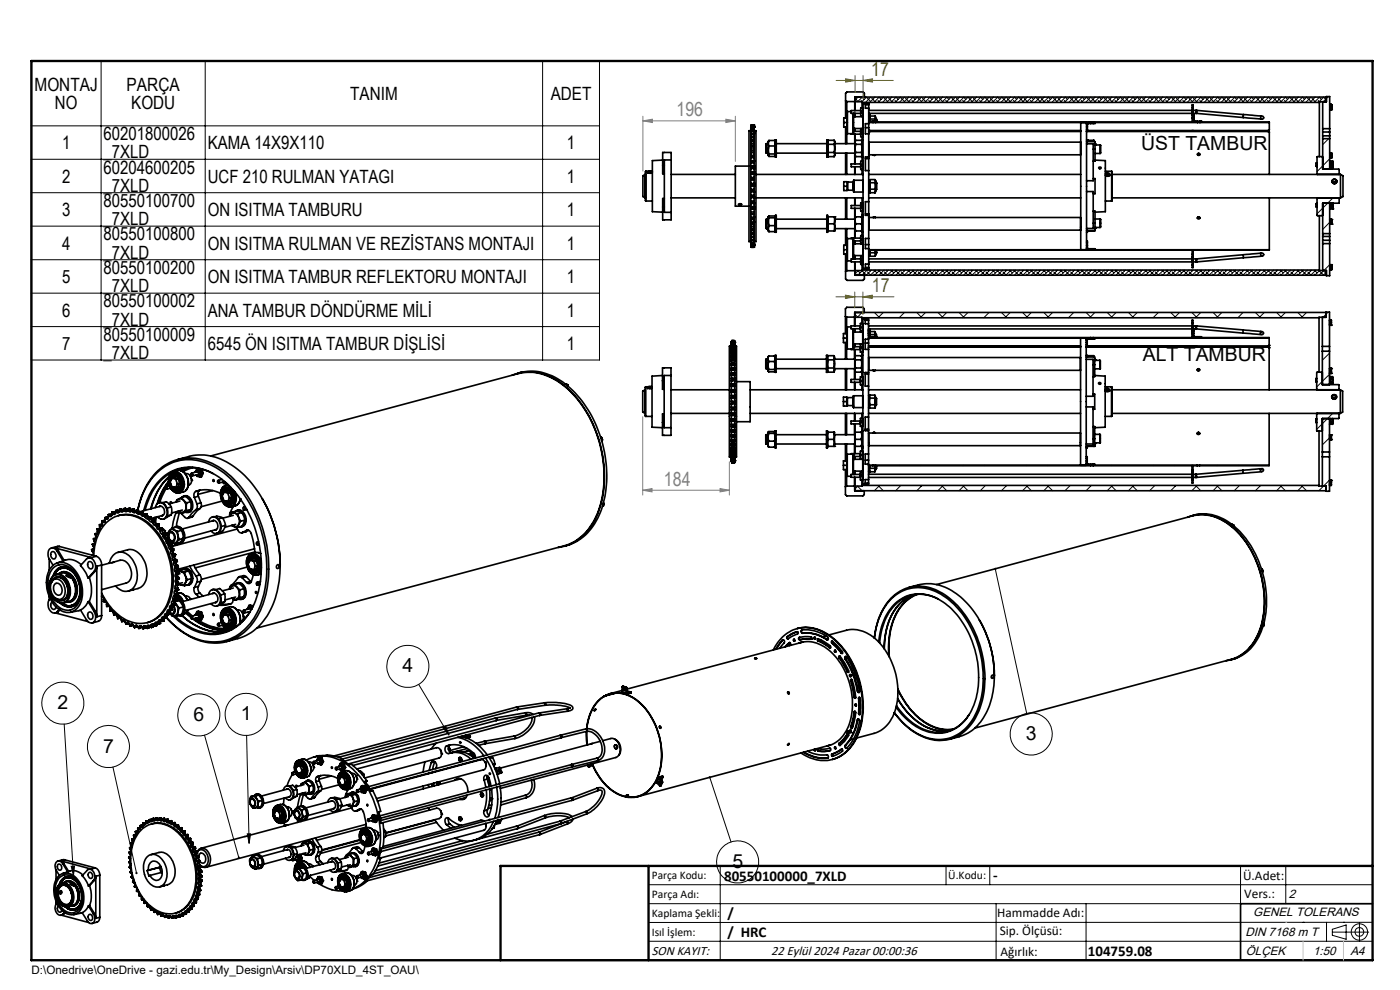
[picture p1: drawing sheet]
<svg xmlns="http://www.w3.org/2000/svg" width="297mm" height="210mm" viewBox="0 0 297 210" stroke-linecap="round" stroke-linejoin="round" font-family="sans-serif">
<defs><g id="words">
<g font-size="4.1" fill="#808000">
<text x="184.8" y="16.1">17</text>
<text x="185" y="62">17</text>
</g>
<g font-size="4.1" fill="#808080">
<text x="143.5" y="24.7">196</text>
<text x="140.9" y="103.1">184</text>
</g>
<g font-size="4.1">
<text x="242.1" y="31.9">ÜST TAMBUR</text>
<text x="242.4" y="76.5">ALT TAMBUR</text>
<text x="85.4" y="142.6">4</text>
<text x="12.2" y="150.4">2</text>
<text x="41.1" y="152.9">6</text>
<text x="51.1" y="152.8">1</text>
<text x="21.9" y="159.6">7</text>
<text x="217.6" y="157">3</text>
<text x="155.4" y="184.1">5</text>
</g>
<g font-size="3.9">
<text x="7.3" y="19.3">MONTAJ</text>
<text x="11.7" y="23.1">NO</text>
<text x="26.9" y="19.3">PARÇA</text>
<text x="27.8" y="23.1">KODU</text>
<text x="74.3" y="21.2">TANIM</text>
<text x="116.8" y="21.2">ADET</text>
<text x="22" y="29.7">60201800026</text>
<text x="13.2" y="31.7">1</text>
<text x="22" y="33.6">_7XLD</text>
<text x="44.1" y="31.7">KAMA 14X9X110</text>
<text x="120.3" y="31.7">1</text>
<text x="13.2" y="38.8">2</text>
<text x="22" y="36.8">60204600205</text>
<text x="22" y="40.7">_7XLD</text>
<text x="44.1" y="38.8">UCF 210 RULMAN YATAGI</text>
<text x="120.3" y="38.8">1</text>
<text x="13.2" y="45.9">3</text>
<text x="22" y="43.9">80550100700</text>
<text x="22" y="47.8">_7XLD</text>
<text x="44.1" y="45.9">ON ISITMA TAMBURU</text>
<text x="120.3" y="45.9">1</text>
<text x="13.2" y="53">4</text>
<text x="22" y="51">80550100800</text>
<text x="44.1" y="53">ON ISITMA RULMAN VE REZİSTANS MONTAJI</text>
<text x="120.3" y="53">1</text>
<text x="22" y="54.9">_7XLD</text>
<text x="22" y="58.1">80550100200</text>
<text x="13.2" y="60.1">5</text>
<text x="22" y="62">_7XLD</text>
<text x="22" y="65.2">80550100002</text>
<text x="44.1" y="60.1">ON ISITMA TAMBUR REFLEKTORU MONTAJI</text>
<text x="120.3" y="60.1">1</text>
<text x="13.2" y="67.1">6</text>
<text x="22" y="69.1">_7XLD</text>
<text x="44.1" y="67.1">ANA TAMBUR DÖNDÜRME MİLİ</text>
<text x="120.3" y="67.1">1</text>
<text x="13.2" y="74.2">7</text>
<text x="22" y="72.3">80550100009</text>
<text x="22" y="76.2">_7XLD</text>
<text x="44.1" y="74.2">6545 ÖN ISITMA TAMBUR DİŞLİSİ</text>
<text x="120.3" y="74.2">1</text>
</g>
<g font-size="3.2">
<text x="153.6" y="186.8">80550100000_7XLD</text>
<text x="210.7" y="186.6">-</text>
<text x="154.3" y="194.8">/</text>
<text x="154.3" y="198.8">/ HRC</text>
<text x="230.8" y="202.8">104759.08</text>
</g>
<g font-size="2.8">
<text x="263.7" y="186.7">Ü.Adet:</text>
<text x="263.9" y="190.5">Vers.:</text>
<text x="211.5" y="194.5">Hammadde Adı:</text>
<text x="138.3" y="202.6">SON KAYIT:</text>
<text x="163.6" y="202.6">22 Eylül 2024 Pazar 00:00:36</text>
<text x="212.1" y="198.4">Sip. Ölçüsü:</text>
<text x="212.2" y="202.7">Ağırlık:</text>
</g>
<g font-size="2.6">
<text x="273.4" y="190.4">2</text>
<text x="265.9" y="194.4">GENEL TOLERANS</text>
<text x="264.2" y="198.5">DIN 7168 m T</text>
<text x="264.3" y="202.6">ÖLÇEK</text>
<text x="278.5" y="202.6">1:50</text>
<text x="286.5" y="202.6">A4</text>
</g>
<g font-size="2.5">
<text x="138.3" y="186.4">Parça Kodu:</text>
<text x="138.3" y="190.5">Parça Adı:</text>
<text x="201.2" y="186.5">Ü.Kodu:</text>
<text x="138.3" y="194.5">Kaplama Şekli:</text>
<text x="138.3" y="198.6">Isıl İşlem:</text>
<text x="6.7" y="206.7">D:\Onedrive\OneDrive - gazi.edu.tr\My_Design\Arsiv\DP70XLD_4ST_OAU\</text>
</g>
</g></defs>
<g fill="none" stroke="#000" stroke-width=".35">
<path d="M136.9 37v5M136.9 37l-.5 .3v4.4l.5 .3M136.9 37h.1M137 36.3v6.3M137 36.3h.5M137.4 36.5v.3M137.8 36.6h.3M137.8 36.4h.3M137.8 36.4v.2l-.1-.1zM138.1 36.4l.1 .1-.1 .1M138.1 36.4v.2M138.3 36.3h.1"/>
<path d="M138.4 36.4l-.3-.1a.41 .41 0 0 0-.6 .3l.3 .2 .6-.2M140.6 34l-2.2 .1v10.8l2.2 .1M140.6 35.1v1.8h.3M140.6 35.1h.3M142.4 33.9v-1.6h-1.8v2.8M142.4 37h13.6M142.4 33.9h-1.5v11.1h1.5M142.4 33.9v11.1M158.9 35.2h-2.9v8.5h2.9M159.3 27.7h-.4v23.6h.4M159.3 38.9v.5M159.3 39.4h.1"/>
<path d="M159.3 38.9h.1M159.3 37.7v.5M159.3 39.4v.8M159.3 38.2v.7M159.3 36.5v.4M159.3 36.9h.1M159.3 36.5h.1M159.3 36.9v.8M159.3 35.3v.4M159.3 35.7h.1M159.3 35.3h.1M159.3 35.7v.8"/>
<path d="M159.3 34.1v.4M159.3 34.6v.7M159.3 34.1h.1M159.3 33v.4M159.3 33.4v.7M159.3 32.4v.6M159.3 32v.3M159.3 31.4v.6M159.3 31v.4M159.3 30.5v.5M159.3 30.1v.3M159.3 29.7v.4"/>
<path d="M159.3 29.3v.3M159.3 28.9v.4M159.3 28.6v.3M159.3 28.3v.3M159.3 28.3h.1M159.3 28.1v.2M159.3 27.8v.3M159.3 27.6v.2M159.3 27.4v.2M159.3 27.3v.1M159.3 27.1v.2M159.3 27v.1"/>
<path d="M159.3 26.9h.1M159.3 32.4h.7M159.3 38.2h.7M159.3 35.7h.7M159.3 27.4h.1M159.3 30.5h.7M159.3 35.3h.7M159.3 38.9l.1 .2M159.3 39.4h.7M159.3 38.9h.7M159.3 26.9v.1M159.3 27.1h.1"/>
<path d="M159.3 27.8h.1M159.3 28.9h.1M159.3 29.6v.1M159.3 30.4v.1M159.3 31.4h.1M159.3 32.3v.1M159.3 33.4h.1M159.3 34.5v.1M159.3 37.7h.1M159.3 38.2h.1M159.3 37.7l.1 .1M159.3 37.7h.7"/>
<path d="M159.3 36.5l.1 .1M159.3 36.9h.7M159.3 36.5h.7M159.3 34.6h.7M159.3 34.1h.7M159.3 33.4h.7M159.3 31.4h.7M159.3 29.7h.7M159.3 28.9h.7M159.3 28.3h.7M159.3 27.8h.7M159.3 27h.1"/>
<path d="M159.4 39.1v.1M159.4 37.8v.1M159.4 36.6h.1M159.4 35.3v.1M159.4 34.1v.1M159.4 33h.1M159.4 31.9v.1M159.4 30.9h.1M159.4 29.9v.1M159.4 29.1v.1M159.4 28.4v.1M159.4 27.8l-.1 .3"/>
<path d="M159.4 27.3h.1M159.4 26.9h.1M159.4 26.7h.1M159.4 26.5h.1M159.4 28.4h.5M159.4 35.3h.5M159.4 27.8h.5M159.4 28.5h.5M159.4 36.6h.5M159.4 37.8h.5M159.4 26.9h.5M159.4 27.3h.5"/>
<path d="M159.4 39.2l-.1 .2M159.4 39.2h.5M159.4 39.1h.5M159.4 37.9l-.1 .3M159.4 37.9h.5M159.4 36.6l-.1 .3M159.4 35.4l-.1 .3M159.4 35.4h.5M159.4 34.2l-.1 .3M159.4 34.2h.5M159.4 33l-.1 .4M159.4 33h.5"/>
<path d="M159.4 33h-.1M159.4 32l-.1 .3M159.4 32h.5M159.4 31.9l-.1 .1M159.4 31.9h.5M159.4 30.9l-.1 .5M159.4 30.9h.5M159.4 30.9l-.1 .1M159.4 30l-.1 .4M159.4 30h.5M159.4 29.9l-.1 .2M159.4 29.9h.5"/>
<path d="M159.4 29.2l-.1 .4M159.4 29.2h.5M159.4 29.1l-.1 .2M159.4 29.1h.5M159.4 28.5l-.1 .4M159.4 28.4l-.1 .2M159.4 27.8l-.1 .5M159.4 27.3l-.1 .5M159.4 27.3l-.1 .3M159.4 26.9l-.1 .5M159.4 26.9l-.1 .4M159.4 26.7l-.1 .4"/>
<path d="M159.4 26.7h.5M159.4 26.7l-.1 .3M159.4 26.5l-.1 .4M159.4 26.5h.5M159.9 39.1v.1M159.9 37.8v.1M159.9 36.6h.1M159.9 35.3v.1M159.9 34.1v.1M159.9 33h.1M159.9 31.9v.1M159.9 30.9h.1"/>
<path d="M159.9 29.9v.1M159.9 29.1v.1M159.9 28.4v.1M159.9 27.8l.1 .3M159.9 27.3h.1M159.9 26.9h.1M159.9 26.7h.1M159.9 26.5h.1M159.9 39.2l.1 .2M159.9 37.9l.1 .3M159.9 36.6l.1 .3M159.9 35.4l.1 .3"/>
<path d="M159.9 34.2l.1 .3M159.9 33l.1 .4M159.9 32l.1 .3M159.9 31.9l.1 .1M159.9 30.9l.1 .5M159.9 30.9l.1 .1M159.9 30l.1 .4M159.9 29.9l.1 .2M159.9 29.2l.1 .4M159.9 29.1l.1 .2M159.9 28.5l.1 .4M159.9 28.4l.1 .2"/>
<path d="M159.9 27.8l.1 .5M159.9 27.3l.1 .5M159.9 27.3l.1 .3M159.9 26.9l.1 .5M159.9 26.9l.1 .4M159.9 26.7l.1 .4M159.9 26.7l.1 .3M159.9 26.5l.1 .4M159.9 27.4h.1M159.9 27.1h.1M160 27.7h.4v23.6h-.4M160 38.9v.5"/>
<path d="M160 39.4h.1M160 38.9h.1M160 37.7v.5M160 39.4v.8M160 38.2v.7M160 36.5v.4M160 36.9h.1M160 36.5h.1M160 36.9v.8M160 35.3v.4M160 35.7h.1M160 35.3h.1"/>
<path d="M160 35.7v.8M160 34.1v.4M160 34.6v.7M160 34.1h.1M160 33v.4M160 33.4v.7M160 32.4v.6M160 32v.3M160 31.4v.6M160 31v.4M160 30.5v.5M160 30.1v.3"/>
<path d="M160 29.7v.4M160 29.3v.3M160 28.9v.4M160 28.6v.3M160 28.3v.3M160 28.3h.1M160 28.1v.2M160 27.8v.3M160 27.6v.2M160 27.4v.2M160 27.3v.1M160 27.1v.2"/>
<path d="M160 27v.1M160 26.9h.1M160 27h.1M160 38.9l-.1 .2M160 26.9v.1M160 27.1h.1M160 27.4h.1M160 27.8h.1M160 28.9h.1M160 29.6v.1M160 30.4v.1M160 31.4h.1"/>
<path d="M160 32.3v.1M160 33.4h.1M160 34.5v.1M160 37.7h.1M160 38.2h.1M160 37.7l-.1 .1M160 36.5l-.1 .1M160 35.3h-.1M160.4 37h22.7M162.6 30.5v2M162.6 32.5h.4M162.6 30.5h.4"/>
<path d="M163.1 31l-.1 .8 .1 .9M163.1 32.7v.5h1.3v-.5M163.1 29.8l-.1 .6 .1 .6M163.1 29.8l-.1 .2 .1 3M163.1 31h1.3M163.1 32.7h1.3M163.1 29.8h1.3M164.4 29.8l.1 .2M164.4 31v1.7M164.4 29.8v1.2M164.5 29.7h.2v3.6h-.2zM164.5 33h-.1"/>
<path d="M164.7 32.5h10.7M164.7 30.5h10.7M175.4 29.7h.2v3.6h-.2zM175.6 33l.1 .2M175.7 30.6v1.7M175.7 29.8v.8M175.7 32.3v.9M175.7 32.3h1.3M175.7 29.8l-.1 .2M175.7 33.2h1.3M175.7 29.8h1.3M175.7 30.6h1.3"/>
<path d="M177 30.6v1.7M177 32.3v.9M177 29.8v.8M177 29.8l.1 .2v3l-.1 .2M177.1 32.5h4.3M177.1 30.5h4.3M179 26h.7M179 38.6h.7v1.8h-.7zM179 39.5h.7M179.4 32.5v4.5M179.4 26.9v3.6M179.4 21.4v3.6"/>
<path d="M179.4 21.4l.2 .1M179.6 21.5v3.5M179.6 26.9v3.6M179.6 32.5v4.5M179.6 21.5h1.7M179.7 26l.1 2.4M179.7 38.7h.1M179.7 25h-.7v1.9h.7M179.8 23.7l-.1 2.3M179.8 23.7v4.7M179.8 23.7h.8M179.8 28.4h1.2"/>
<path d="M180.6 34.8v.6h2M180.6 28.4l2 .1M180.6 34.8h2M180.6 34.8h.1M181 24.1v4.3M181 38.6h-1.2v1.7h1.2M181 38.6v1.7M181 38.7h.1M181.1 24.1l-.1 4.3M181.1 27.2l2 .1M181.1 27.9h1.5M181.1 38.2v2.5"/>
<path d="M181.1 38.2h2M181.3 35.4v1.6M181.3 32.5v2.3M181.3 28.5v2M181.3 27.3v.6M181.3 24.1v.7M181.3 21.5v2M181.4 21.6v1.9M181.4 24.1v.7M181.4 27.3v.6M181.4 28.5v1.5M181.4 33v1.8"/>
<path d="M181.4 35.4v1.6M181.4 30v3M181.4 21.6h1.5v.1M181.4 33l.1 .2M181.4 21.5h-.1M181.5 30.6l-.1 .6 .1 1.1M181.5 29.8l-.1 .4 .1 .4M181.5 32.3l-.1 .5 .1 .4M181.5 32.3h1.2M181.5 29.8l-.1 .2M181.5 33.2h1.2M181.5 29.8h1.2"/>
<path d="M181.5 30.6h1.2M182.6 27.8h.1M182.6 27.9v.4M182.6 23.5h-2v.6h2M182.6 27.3h.4v1.7h-.4zM182.6 34.2h.4v1.7h-.4zM182.6 22.9h.4v1.7h-.4zM182.6 23.7h.4M182.6 35.1h.4M182.6 28.1h.4M182.7 30.6l.2 .6-.2 1.1M182.7 32.3l.2 .5-.2 .4"/>
<path d="M182.7 29.8l.2 .4-.2 .4M182.7 29.8l.2 .2M182.9 21.7v1.2M182.9 24.6v.2M182.9 29v.7M182.9 33.3v.9M182.9 35.9v1.1M182.9 29.7v3.6M182.9 27.3h.1M182.9 33l-.2 .2M182.9 33.3h.2M182.9 29.7h.2"/>
<path d="M182.9 21.7h97M183 34.4h.1M183 35.8h.1M183 23h.1M183 24.4h.1M183 27.4h.1M183 28.8h.1M183.1 24.8v2.5M183.1 38.2v2.5M183.1 24.8h-2M183.1 24.8h.1M183.1 38.2v.1"/>
<path d="M183.1 27.2v.1M183.4 20.5v.1M183.4 20.5v-.7l-.3-.3h-3.4l-.3 .3v1.6M183.4 20.5l-.1 .1M183.6 33.6h.7M183.6 27.1h.7M184.3 27.5l.1 .2h44.9M184.3 38.2h.2v2.6h-.2M184.3 22.2v-.2h-1.2v35h1.2v-.2M184.3 22.2h-.7v.8h.7M184.3 26.2h-.7v2.2h.7M184.3 33.3h-.7v2.9h.7"/>
<path d="M184.3 36.2v6.6M184.3 28.4v4.9M184.3 23v3.2M184.3 33.6v2.6M184.3 27.1v1.3M184.3 24.1h68.6M184.3 23.4h69.4M184.3 37h45M184.3 24.7h.1M184.3 27.8h45M184.3 32.8h.1M184.3 26h.9"/>
<path d="M184.3 25.9h.9M184.3 22.2v.8M184.3 26.2v.9M184.3 33.3v.3M184.3 25l.1 .7 .3 .2M184.3 24.5v.5M184.3 30.2v2.6M184.3 24.5h.2M184.3 30.2h44.9M184.3 32.8h44.9M184.3 30.2h.1M184.3 25h.2"/>
<path d="M184.3 24.5v-.4h.2v.4M184.5 25v.6l.7 .1M184.5 24.5v.5M184.5 38.3l.1-.2v.7M184.5 25.1l.1 .2M184.5 25.9h.1M184.6 27.9l-.3 .1M184.6 24.7l-.1 .1M184.6 27.9h44.7M184.6 38.8v1.3M184.6 38.8h1M184.6 38.1h1"/>
<path d="M184.6 25.3l-.1 .3M184.6 25.3h1M184.6 24.6h1M185.2 25.9h.6M185.2 25.7h.6M185.2 26h.6M185.2 25.7v.3M185.6 38.8v-.7v2.8M185.6 38.8v1.3M185.6 25.3l.1 .4M185.6 25.3v-.6l.1 1M185.7 32.8h-.5l.3 .2 .2-.2"/>
<path d="M185.7 38.7h.2M185.7 25.2h.2M185.8 26h45.6M185.8 25.7v.3M185.8 25.7h.3v.2M185.8 25.9h45.6M185.9 38.7v1.6M185.9 25.2v.5M185.9 25.2l.1 .5M229.2 30.2v2.6M229.2 30.2h.1M229.3 26v27"/>
<path d="M229.3 32.8h-.1M230.5 30h1.8v1.6M230.5 26v27M230.5 29.7h.2v.3l.1-.2M230.5 27.8h38.5M230.5 30.5h1.4v7.8h-1.4M230.5 27.9h38.5M230.5 26.9h.2M230.5 27.5h.2M230.7 26.9v.6M230.7 27.5v.3M230.8 29.8l-.1 .2"/>
<path d="M230.8 29.8h1.3M231.4 26.2h.5M231.4 26h.9v.2h-.4M231.4 26h-.6l-.3 .2v.2M231.4 26.2h-.6l-.1 .7M231.4 26v.2M231.4 26h22.6M231.4 25.9h.6M231.4 25.9v.1M231.9 37.9h.4v3.2h-.4M231.9 31.6h.4M232 25.9l-.1 .3"/>
<path d="M232 25.9h22M232.1 29.8l.1 .2M232.3 34l2.2 .1v10.8l-2.2 .1M232.3 30.8h1.1M232.3 32.6h1.1M232.3 30.5h.1M232.3 31.6v2.6h-.4M232.4 30.5v.3M232.4 30.5l.1 .3M233.1 35.6l.1-.1a.25 .25 0 0 1 .3 0 .25 .25 0 0 1 0 .3 .25 .25 0 0 1-.4-.1zM233.4 30.8l.1 .1v1.5l-.1 .2M233.4 30.8v1.8"/>
<path d="M234.5 36.9a.48 .48 0 0 1 .6-.2 .48 .48 0 0 1 .3 .5 .63 .63 0 0 1-.9 0M234.5 36.3h1.3M234.8 36.9l-.1 .1 .1 .2h.3l.1-.2M234.8 36.9h.3M234.8 36.9v.2M234.8 37.1v.1M235.1 37h.1M235.1 36.9l.1 .1M235.1 36.9v.2h-.3M235.4 37v.3M235.8 36.3v6.3M235.9 37h48.5"/>
<path d="M252.9 24.5v-.8h.2v2.2M252.9 25.9h.1M252.9 24.5v.5M252.9 22.8v.6M252.9 24.5h.4M252.9 25h.4M252.9 22.8v-.5h.2v.5M252.9 25.9h.2M252.9 25v.9M252.9 27.7v.1M252.9 22.8h.2M253.1 25.9h.1"/>
<path d="M253.1 22.8v.6M253.1 24.1h.6M253.1 24.1h.2v.4M253.1 27.7v.1M253.3 25l.1 .6 .6 .1M253.3 24.5v.5M253.4 25.9l-.3-.4 .1 .2 .3 .2M253.7 27.8h.1M253.7 24.1h.2M253.7 23.4h.2M253.7 23.4v.7M253.9 24.1l9.8 .8"/>
<path d="M253.9 23.4v.7M253.9 27.8h.1M253.9 23.4l9.9 .9M254 25.7h.6M254 25.7v.2M254 25.9h.6M254 32.7a.25 .25 0 0 0 .3 .2 .25 .25 0 0 0 .2-.2M254 26h.6M254 25.9v.1M254 25.9h.5M254.6 25.9v.1M254.6 25.9l14.7 .1"/>
<path d="M254.6 26h14.7M254.6 25.7h.3v.2M254.6 25.7v.2M263.7 24.9l3.9 .4M263.8 24.3l3.9 .4M263.8 24.3l-.1 .6M269 27.8l.2 .1 .1 .2M269 27.9l.3 .1M269 27.8v.1M269.3 28.1v8.9M269.3 27.5l-.2 .2h-38.4M269.3 26v1.5"/>
<path d="M269.3 27.5v.1M279.3 34.5v.8M279.3 34.5h.1M279.3 35.3h.1M279.4 36.9v.1M279.4 36.9l.1 .1M279.9 21.7v11.5M279.9 21.7v-.1h1.5v-1.1h.7v6.8M280.6 28.8v.6M280.6 27.3v.7M280.6 33.3h-1.2v3.6M280.6 29.4v6.5h3.4l.1 1"/>
<path d="M280.6 21.6v5.7M280.6 28v.8M280.6 27.3h1.5M280.6 29.4h1.5M280.6 28h1.5M280.6 28.8h1.5M281.4 20.6h-100v1M282.1 28.8v.6M282.1 27.3v.7M282.1 34.2h.1v1.5h-.1M282.1 32.5h.1M282.1 33.5h.1"/>
<path d="M282.1 22.2h.1M282.1 23.2h.1M282.1 28v.8M282.1 29.4v6.5M282.2 23h.2M282.2 32.8h.2M282.2 33.4h.2M282.2 22.4h.2M282.2 34.3h.1M282.2 35.6h.1M282.3 34.5h.4M282.3 35.3h.4"/>
<path d="M282.4 32.4l.1 .2M282.4 32.4h-.2v1.1l.3-.1M282.4 22.4l.1 .3M282.4 23.3h.1M282.4 22.1l.1 .2M282.4 22.1h-.2v1.2h.2M282.4 32.8l.1 .3M282.4 33.4h.1M282.4 23l.1 .1M282.5 33.1l-.1 .3M282.5 32.6l-.1 .2M282.5 32.6v.5"/>
<path d="M282.5 33.1v.3M282.5 33.4v.1M282.5 23.1l-.1 .2M282.5 22.7l-.1 .3M282.5 22.7v.4M282.5 22.3l-.1 .1M282.5 22.3v.4M282.7 38.7l.3-.1 .5 .1M282.7 34.5l.1 .4M282.7 34.2l.1 .2M282.7 34.2h-.4v1.5h.4M282.7 35.3l.1 .2"/>
<path d="M282.7 35.7h.1M282.8 35.5l-.1 .2M282.8 34.9l-.1 .4M282.8 34.9v.6M282.8 34.4l-.1 .1M282.8 34.4v.5M284.1 36.9v.1M284.1 36.9l-.1 .1M284.4 37v5M284.4 37l.5 .3v4.4l-.5 .3M136.9 42h.1M137 42.6h1.4"/>
<path d="M140.6 43.9v2.7h1.8v-1.6M140.6 43.9h.3M140.9 42.1h-.3v1.8M142.4 42h13.6M156.6 43.3l.4-.1 .3 .1-.2 .2zM159.3 40.2v.5M159.3 40.7h.1M159.3 41.4v.5M159.3 41.9h.1M159.3 40.7v.7M159.3 41.9v.7M159.3 42.7v.4"/>
<path d="M159.3 43.1h.1M159.3 43.1v.7M159.3 43.8v.5M159.3 43.8h.1M159.3 44.3h.1M159.3 44.3v.7M159.3 45v.4M159.3 45.4v.7M159.3 46.1v.4M159.3 46.1h.1M159.3 46.5v.6M159.3 47.1v.4"/>
<path d="M159.3 47.1h.1M159.3 47.5v.6M159.3 48.1v.3M159.3 48.4v.5M159.3 49v.3M159.3 49.3v.4M159.3 49.7v.3M159.3 50v.4M159.3 50.7l.1 .2M159.3 50.4v.3M159.3 50.7v.2M159.3 51v.1"/>
<path d="M159.3 51.1v.3M159.3 51.4v.2M159.3 51.6v.1M159.3 51.7h.1M159.3 51.7v.1M159.3 52h.1M159.3 52.1h.1M159.3 43.1h.7M159.3 42.6h.7M159.3 48.9h.7M159.3 52l.1 .4M159.3 44.3h.7"/>
<path d="M159.3 40.2l.1 .2M159.3 40.2h.7M159.3 40.2h.1M159.3 41.4h.1M159.3 42.6v.1M159.3 45h.1M159.3 48.1h.1M159.3 48.9v.1M159.3 49.7h.1M159.3 50.4h.1M159.3 50.9v.1M159.3 51.4h.1"/>
<path d="M159.3 51.8v.2M159.3 52v.1M159.3 40.7h.7M159.3 41.4l.1 .3M159.3 41.4h.7M159.3 41.9h.7M159.3 42.7l.1 .3M159.3 43.8h.7M159.3 43.8l.1 .4M159.3 45h.7M159.3 45.4l.1 .1M159.3 45l.1 .4"/>
<path d="M159.3 46.1h.7M159.3 46.5l.1 .1M159.3 46.1l.1 .4M159.3 47.1h.7M159.3 47.5l.1 .1M159.3 47.1l.1 .4M159.3 48.1h.7M159.3 48.4l.1 .2M159.3 48.1l.1 .4M159.3 49.3l.1 .2M159.3 49l.1 .4M159.3 49.7h.7"/>
<path d="M159.3 49.7l.1 .5M159.3 50l.1 .2M159.3 50.4h.7M159.3 50.4l.1 .5M159.3 50.9h.7M159.3 51l.1 .4M159.3 51.1l.1 .4M159.3 51.4l.1 .5M159.3 51.6l.1 .3M159.3 51.7l.1 .5M159.3 51.8l.1 .4M159.4 40.4v.1"/>
<path d="M159.4 41.7v.1M159.4 43h.1M159.4 44.2l-.1 .1M159.4 45.4v.1M159.4 46.5v.1M159.4 47.5v.1M159.4 48.5v.1M159.4 49.4v.1M159.4 50.2h.1M159.4 51.4v.1M159.4 51.9h.1M159.4 52.2h.1"/>
<path d="M159.4 52.4h.1M159.4 46.6h.5M159.4 47.5h.5M159.4 44.2h.5M159.4 52.4h.5M159.4 46.5h.5M159.4 48.5h.5M159.4 50.2h.5M159.4 40.5l-.1 .2M159.4 40.5h.5M159.4 40.4h.5M159.4 41.8l-.1 .1"/>
<path d="M159.4 41.8h.5M159.4 41.7h.5M159.4 43h.5M159.4 43l-.1 .1M159.4 45.5h.5M159.4 45.4h.5M159.4 47.6h.5M159.4 48.6h.5M159.4 49.4h.5M159.4 49.5h.5M159.4 50.9h.5M159.4 51.4h.5"/>
<path d="M159.4 51.9h.5M159.4 52.2h.5M159.9 40.4v.1M159.9 41.7v.1M159.9 43h.1M159.9 44.2l.1 .1M159.9 45.4v.1M159.9 46.5v.1M159.9 47.5v.1M159.9 48.5v.1M159.9 49.4v.1M159.9 50.2h.1"/>
<path d="M159.9 51.4v.1M159.9 51.9h.1M159.9 52.2h.1M159.9 52.4h.1M159.9 40.5l.1 .2M159.9 41.8l.1 .1M159.9 43l.1 .1M159.9 51.4h.1M159.9 51.7h.1M159.9 52h.1M160 40.2v.5M160 40.7h.1"/>
<path d="M160 41.4v.5M160 41.9h.1M160 40.7v.7M160 41.9v.7M160 42.7v.4M160 43.1h.1M160 43.1v.7M160 43.8v.5M160 43.8h.1M160 44.3h.1M160 44.3v.7M160 45v.4"/>
<path d="M160 45.4v.7M160 46.1v.4M160 46.1h.1M160 46.5v.6M160 47.1v.4M160 47.1h.1M160 47.5v.6M160 48.1v.3M160 48.4v.5M160 49v.3M160 49.3v.4M160 49.7v.3"/>
<path d="M160 50v.4M160 50.7l-.1 .2M160 50.4v.3M160 50.7v.2M160 51v.1M160 51.1v.3M160 51.4v.2M160 51.6v.1M160 51.7h.1M160 51.7v.1M160 52h.1M160 52.1h.1"/>
<path d="M160 52l-.1 .4M160 40.2l-.1 .2M160 40.2h.1M160 41.4h.1M160 42.6v.1M160 45h.1M160 48.1h.1M160 48.9v.1M160 49.7h.1M160 50.4h.1M160 50.9v.1M160 51.4h.1"/>
<path d="M160 51.8v.2M160 52v.1M160 41.4l-.1 .3M160 42.7l-.1 .3M160 43.8l-.1 .4M160 45.4l-.1 .1M160 45l-.1 .4M160 46.5l-.1 .1M160 46.1l-.1 .4M160 47.5l-.1 .1M160 47.1l-.1 .4M160 48.4l-.1 .2"/>
<path d="M160 48.1l-.1 .4M160 49.3l-.1 .2M160 49l-.1 .4M160 49.7l-.1 .5M160 50l-.1 .2M160 50.4l-.1 .5M160 51l-.1 .4M160 51.1l-.1 .4M160 51.4l-.1 .5M160 51.6l-.1 .3M160 51.7l-.1 .5M160 51.8l-.1 .4"/>
<path d="M160.4 42h22.7M162.6 46.5v2M162.6 46.5h.4M162.6 48.5h.4M163 46v3l.1 .1M163.1 47.9l-.1 .6 .1 .6M163.1 46.2l-.1-.2 .1-.2h1.3v.4M163.1 46.2v1.7M163.1 47.9h1.3M163.1 49.1h1.3M163.1 46.2h1.3M164.4 47.9v1.2"/>
<path d="M164.4 46.2v1.7M164.5 46h.1M164.5 49l-.1 .1M164.5 45.7h.2v3.6h-.2zM164.7 46.5h10.7M164.7 48.5h10.7M175.4 45.7h.2v3.6h-.2zM175.6 49h.1M175.6 46h.1M175.7 46v1.5M175.7 47.5v1.5M175.7 46h1.3"/>
<path d="M175.7 49h1.3M175.7 47.5h1.3M177 46v1.5M177 47.5v1.5M177 49h.1M177 46h.1M177.1 46h.1M177.1 46v3M177.1 46.5h4.3M177.1 48.5h4.3M179 53h.7M179.4 53.9v3.7"/>
<path d="M179.4 48.5v3.5M179.4 42v4.5M179.4 57.6v1.6l.3 .3h3.4l.3-.3v-.8M179.6 42v4.5M179.6 48.5v3.5M179.6 53.9v3.5M179.6 57.4l-.2 .2M179.6 57.4h1.7M179.7 40.2h.1M179.7 52h-.7v1.9h.7M179.8 50.6v4.7M179.8 50.6h1.2"/>
<path d="M179.8 55.3h.8M181 50.6l.1 4.3M181 50.6v4.3M181 40.3h.1M181.1 54.2h2M181.1 51.1h1.5M181.1 51.7v.1M181.1 51.7h2M181.1 51.7h.1M181.1 40.7h2M181.3 55.6v1.8M181.3 54.2v.7"/>
<path d="M181.3 51.1v.6M181.3 48.5v2M181.3 44.2v2.3M181.3 42v1.6M181.3 57.4l.1 .1M181.4 46h.1M181.4 42v1.6M181.4 44.2v1.8M181.4 49v1.5M181.4 51.1v.6M181.4 54.2v.7M181.4 55.6v1.8"/>
<path d="M181.4 49h.1M181.4 46v3M181.4 57.4v1h100M181.5 46l-.1 .7 .1 .8M181.5 47.5l-.1 .7 .1 .8M181.5 46h1.2M181.5 49h1.2M181.5 47.5h1.2M182.6 43.6h.1M182.6 55.6h.1M182.6 54.9h.1M182.6 43.7v-.1h-2v.6h2"/>
<path d="M182.6 50.5l-2 .1M182.6 54.9h-2v.7h2M182.6 43.9h.4M182.6 50h.4v1.7h-.4zM182.6 43h.4v1.8h-.4zM182.6 54.4h.4v1.7h-.4zM182.6 50.8h.4M182.6 55.2h.4M182.7 46l.2 .8-.2 .7M182.7 47.5l.2 .8-.2 .7M182.7 46h.2M182.9 46h.1"/>
<path d="M182.9 42v1M182.9 44.8v.9M182.9 49.3v.7M182.9 54.2v.2M182.9 56.1v1.2M182.9 49h-.2M182.9 45.7v3.6M182.9 51.7h.1M182.9 57.3l-1.5 .1M182.9 49.3h.2M182.9 45.7h.2M182.9 57.3h97"/>
<path d="M183 50.1h.1M183 51.5h.1M183 54.5h.1M183 55.9h.1M183 43.2h.1M183 44.6h.1M183.1 51.7v2.5M183.1 51.7h.1M183.1 54.2h.1M183.1 40.7h.1M183.3 58.4h.1M183.4 58.4h.1"/>
<path d="M183.6 45.4h.7M183.6 51.9h.7M184.3 42.8h-.7v2.9h.7M184.3 50.6h-.7v2.1h.7M184.3 56h-.7v.8h.7M184.3 52.7v3.3M184.3 45.7v4.9M184.3 42.8v2.6M184.3 50.6v1.3M184.3 54.9h68.6M184.3 55.6h69.6M184.3 42h45"/>
<path d="M184.3 48.8h.1M184.3 53h.9M184.3 45.4v.3M184.3 51.9v.8M184.3 56v.8M184.3 46.1v2.7M184.3 46.1h44.9M184.3 48.8h44.9M184.3 46.1v.1M184.5 40.7l.1 .2M184.5 54.1l.1 .3M184.6 53.6l-.1-.6v1.3h-.2"/>
<path d="M184.6 40.1v.8M184.6 53.6v.8M184.6 40.1h1M184.6 40.9h1M184.6 54.4h1M184.6 53.6h1M185.2 53h.6M185.2 53h.1M185.6 40.1v.8M185.6 53.6v.8M185.7 46.1h-.4l.2-.1 .2 .1M185.7 53l-.1 .6"/>
<path d="M185.7 53.1l-.1 1.3M185.7 40.3h.2M185.7 53.8h.2M185.8 53h45.6M185.8 53h.1M185.9 53v.8M186 53l-.1 .8M229.2 46.1v2.7M229.2 46.1l.1 .1M229.3 48.8h-.1M230.5 52.6l.3 .3h.6M230.5 51.1h.2v.4"/>
<path d="M230.5 40.6h1.4v7.9h-1.4M230.5 52.1h.2M230.5 51.5h.2M230.7 52.1l.1 .6 .6 .1M230.7 51.5v.6M230.7 49h.1M230.7 48.9v.4h-.2M230.8 49h1.3M230.8 48.9v.1M231.4 52.8h.5M231.4 52.8v.1M231.4 53h.6"/>
<path d="M231.4 53h22.6M231.4 53h.1M231.9 52.8h.4v.1h-.9M231.9 52.8l.1 .2M231.9 44.8h.4v2.5M231.9 47.3h.4M232 53h22M232.1 48.9v.1M232.2 48.9l-.1 .1M232.3 47.3v1.6h-1.8M232.3 46.5h1.1M232.3 48.3h1.1"/>
<path d="M232.3 48.5h.1M232.4 48.3v.2M232.5 48.3l-.1 .2M233.4 46.5l.1 .1v1.5l-.1 .2M233.4 46.5v1.8M234.5 42.6h1.3M235.9 42h48.5M252.9 53v.1M252.9 54v.5M252.9 55.6v.6M252.9 54.5v.8h.2v-.8M252.9 56.2h.2"/>
<path d="M252.9 54.5h.2M252.9 56.2v.6h.2v-.6M252.9 53.1h.2M252.9 53.1v.9M252.9 54h.2M253.1 53v.1M253.1 54v.5M253.1 55.6v.6M253.1 54.9h.8M253.1 53.1v.9M253.7 54.9v.7M253.9 54.9v.7"/>
<path d="M254 53h.6M254 53h.1M254.1 46.1h.4v.2l-.2-.2-.3 .2zM254.6 53h.1M254.6 53h14.7M263.7 54l.1 .7M263.7 54l-9.8 .9M263.8 54.7l-9.9 .9M267.6 53.7l-3.9 .3M267.7 54.3l-3.9 .4M269.3 42v11M269.3 53h-14.7"/>
<path d="M279.3 43.1v.8M279.3 43.1h.1M279.3 43.9h.1M279.4 42v.1M279.4 42.1v3.5h1.2M279.5 42l-.1 .1M279.9 45.7v11.6M280.6 51v.7M280.6 49.6v.6M280.6 50.2v.8M280.6 51.7v5.7M280.6 51.7h1.5"/>
<path d="M280.6 49.6h1.5M280.6 50.2h1.5M280.6 51h1.5M282.1 51v.7M282.1 49.6v.6M282.1 56.2h.4M282.1 46.6h.3M282.1 47.5h.3M282.1 51.7v6.8h-.7v-1.1l-1.5-.1M282.1 43.1v6.5M282.1 50.2v.8M282.2 47.5h.1"/>
<path d="M282.2 46.6v.9M282.2 56.2v1M282.2 56.3h.2M282.2 56.8h.2M282.2 47h.2M282.2 43.1v1.2h-.1M282.2 44.2h.1M282.3 43.1v1.2h.4M282.3 43.9h.4M282.4 56.8l.1 .2M282.4 56.2h.1M282.4 47.5h.1"/>
<path d="M282.4 46.6h.1M282.4 56.3l.1 .2M282.4 47l.1 .3M282.4 46.6l.1 .2M282.5 56.2h.1M282.5 46.6h.1M282.5 47.5h.1M282.5 56.5l-.1 .3M282.5 56.5v.5M282.5 56.2l-.1 .1M282.5 56.2v.3M282.5 57v.2"/>
<path d="M282.5 57v.2h-.4M282.5 47.3l-.1 .2M282.5 46.8l-.1 .2M282.5 46.8v.5M282.5 47.3v.2M282.5 46.6v.2M282.7 43.1l.1 .4M282.7 44.3h.1M282.7 43.1h.1M282.7 43.9l.1 .2M282.8 44.1l-.1 .2M282.8 43.5l-.1 .4"/>
<path d="M282.8 43.5v.6M282.8 43.1v.4M284 42l.1 .1M284.1 42v.1M284.1 42.1l-.1 1h-3.4v6.5M108.6 79.6a10.5 10.5 0 0 1 10.8 2 25.5 25.5 0 0 1 8.7 21.6 15.4 15.4 0 0 1-5.3 11.2 9.1 9.1 0 0 1-4.4 1.7M109.9 79.2a11.4 11.4 0 0 1 11.1 3.1 25.6 25.6 0 0 1 6.4 26.4 10.9 10.9 0 0 1-7.7 7.2M140.5 79.6l-2.2 .2v10.8l2.2 .1M142.3 79.6v-1.6h-1.8v2.8M142.3 79.6h-1.4v11.1h1.4M142.3 79.6v11.1M155.2 73.4h-.5v23.5h.5"/>
<path d="M155.2 79.6v.7M155.2 79.2v.4M155.2 78.5v.7M155.2 78.1v.4M155.2 77.5v.6M155.2 77.1v.4M155.2 76.5v.6M155.2 76.2v.3M155.2 75.7v.5M155.2 75.3v.4M155.2 74.9v.4M155.2 74.6v.3"/>
<path d="M155.2 74.3v.3M155.2 74v.2M155.2 73.7v.3M155.2 73.5v.2M155.2 73.3v.2M155.2 73.1v.1M155.2 72.9v.2M155.2 72.8v.1M155.2 72.7h.1M155.2 72.6h.1M155.2 72.9h.1M155.2 78.5h.7"/>
<path d="M155.2 72.6v.2M155.2 73.2v.1M155.2 73.7h.1M155.2 74.2v.1M155.2 74.9h.1M155.2 75.7h.1M155.2 76.5h.1M155.2 77.5h.1M155.2 78.5h.1M155.2 79.6h.1M155.2 79.6h.7M155.2 79.2h.7"/>
<path d="M155.2 77.5h.7M155.2 76.5h.7M155.2 75.7h.7M155.2 74.9h.7M155.2 74.3h.7M155.2 73.7h.7M155.2 73.3h.7M155.2 72.7l.1-.5h.4l.2 .5M155.2 72.3v.3M155.3 79.2h.1M155.3 78v.1M155.3 77v.1"/>
<path d="M155.3 76v.1M155.3 75.2h.1M155.3 74.4h.1M155.3 73.7v.1M155.3 73.2l-.1 .5M155.3 72.8h.1M155.3 72.5h.1M155.3 72.3h.1M155.3 78h.4M155.3 78.1h.4M155.3 79.2h.4M155.3 79.2l-.1 .4"/>
<path d="M155.3 78l-.1 .1M155.3 78.1l-.1 .4M155.3 77h.4M155.3 77.1h.4M155.3 77l-.1 .1M155.3 77.1l-.1 .4M155.3 76h.4M155.3 76.1h.4M155.3 76l-.1 .2M155.3 76.1l-.1 .4M155.3 75.2l-.1 .1M155.3 75.2l-.1 .5"/>
<path d="M155.3 75.2h.4M155.3 74.4l-.1 .2M155.3 74.4l-.1 .5M155.3 74.4h.4M155.3 73.8h.4M155.3 73.8l-.1 .4M155.3 73.7l-.1 .3M155.3 73.7h.4M155.3 73.2l-.1 .3M155.3 73.2h.4M155.3 72.8h.4M155.3 72.8l-.1 .4"/>
<path d="M155.3 72.8l-.1 .3M155.3 72.5h.4M155.3 72.5l-.1 .4M155.3 72.5l-.1 .3M155.3 72.3h.4M155.3 72.3l-.1 .4M155.7 79.2h.1M155.7 78v.1M155.7 77v.1M155.7 76v.1M155.7 75.2h.1M155.7 74.4h.1"/>
<path d="M155.7 73.7v.1M155.7 73.2l.2 .5M155.7 72.8h.1M155.7 72.5h.1M155.7 72.3h.1M155.7 79.2l.2 .4M155.7 78l.2 .1M155.7 78.1l.2 .4M155.7 77l.2 .1M155.7 77.1l.2 .4M155.7 76l.2 .2M155.7 76.1l.2 .4"/>
<path d="M155.7 75.2l.2 .1M155.7 75.2l.2 .5M155.7 74.4l.2 .2M155.7 74.4l.2 .5M155.7 73.8l.2 .4M155.7 73.7l.2 .3M155.7 73.2l.2 .3M155.7 72.8l.2 .4M155.7 72.8l.2 .3M155.7 72.5l.2 .4M155.7 72.5l.2 .3M155.7 72.3l.2 .4"/>
<path d="M155.8 72.3l.1 .3M155.8 72.9h.1M155.8 72.7h.1M155.9 73.4h.3v23.5h-.3M155.9 79.6v.7M155.9 79.2v.4M155.9 78.5v.7M155.9 78.1v.4M155.9 77.5v.6M155.9 77.1v.4M155.9 76.5v.6M155.9 76.2v.3"/>
<path d="M155.9 75.7v.5M155.9 75.3v.4M155.9 74.9v.4M155.9 74.6v.3M155.9 74.3v.3M155.9 74v.2M155.9 73.7v.3M155.9 73.5v.2M155.9 73.3v.2M155.9 73.1v.1M155.9 72.9v.2M155.9 72.8v.1"/>
<path d="M155.9 72.7h.1M155.9 72.6h.1M155.9 72.6v.2M155.9 72.9h.1M155.9 73.2v.1M155.9 73.7h.1M155.9 74.2v.1M155.9 74.9h.1M155.9 75.7h.1M155.9 76.5h.1M155.9 77.5h.1M155.9 78.5h.1"/>
<path d="M155.9 79.6h.1M162.5 76.2v2M162.5 78.2h.4M162.5 76.2h.4M162.9 78.6v.1M162.9 78.7l.1 .1M163.1 76.7l-.2 .8 .2 .9M163.1 78.4l-.2 .2 .2 .3h1.2l.1-.2-.1-.3M163.1 75.5l-.2 .2v2.9M163.1 75.5l-.2 .6 .2 .6M163.1 76.7h1.2M163.1 78.4h1.2"/>
<path d="M163.1 75.5h1.2M164.3 75.5l.1 .2M164.3 76.7l.1 .9-.1 .8M164.3 75.5l.1 .7-.1 .5M164.4 75.4h.2v3.6h-.2zM164.4 78.7v.1M164.6 78.2h10.7M164.6 76.2h10.7M175.3 75.4h.2v3.6h-.2zM175.5 78.7l.2 .2M175.7 75.5l-.2 .4 .2 .4M175.7 76.3l-.2 1.1 .2 .7"/>
<path d="M175.7 78.1l-.2 .3 .2 .5M175.7 75.5l-.2 .2M175.7 78.9h1.2M175.7 76.3h1.2M175.7 78.1h1.2M175.7 75.5h1.2M176.9 76.3l.1 .7-.1 1.1M176.9 78.1l.1 .4-.1 .4M176.9 75.5l.1 .4-.1 .4M176.9 75.5l.1 .2v3l-.1 .2M177 78.2h4.3M177 76.2h4.3"/>
<path d="M178.9 71.7h.7M179.4 78.2v4.5M179.4 72.7v3.5M179.4 67.1v3.7M179.4 67.1l.2 .2M179.6 67.3v3.5M179.6 72.7v3.5M179.6 78.2v4.5M179.6 67.3h1.7M179.6 71.7l.1 2.3M179.6 70.8h-.7v1.9h.7M179.7 69.3l-.1 2.4"/>
<path d="M179.7 69.3v4.7M179.7 69.3h.9M179.7 74h1.2M180.6 74l1.9 .1M180.9 69.7v4.3M181 69.7l-.1 4.3M181 72.9h.1M181 73.5h1.5M181.1 72.9h1.9M181.3 78.2v2.3M181.3 74.1v2.1M181.3 72.9v.6"/>
<path d="M181.3 69.7v.7M181.3 67.3v1.8M181.3 74.1v1.6M181.3 78.7v1.8M181.3 75.7v3M181.3 67.3l1.5 .1M181.3 78.7l.2 .2M181.3 67.2v.1M181.5 75.5v.8M181.5 76.3v1.8M181.5 78.1v.8M181.5 75.5l-.2 .2"/>
<path d="M181.5 78.9h1.2M181.5 76.3h1.2M181.5 78.1h1.2M181.5 75.5h1.2M182.5 73.5h.1M182.5 73.6v.4M182.5 69.1h-1.9v.6h1.9M182.5 68.6h.5v1.7h-.5zM182.5 73h.5v1.7h-.5zM182.5 79.9h.5v1.7h-.5zM182.5 69.5h.5M182.5 73.9h.5"/>
<path d="M182.7 76.3v1.8M182.7 78.1l.1 .4-.1 .4M182.7 75.5l.1 .4-.1 .4M182.7 75.5l.1 .2M182.8 67.4v1.2M182.8 70.3v.1M182.8 74.7v.7M182.8 79v.9M182.8 75.4v3.6M182.8 72.9v.1M182.8 78.7l-.1 .2M182.8 79h.3"/>
<path d="M182.8 75.4h.3M182.8 67.4h97M183 68.7h.1M183 70.2h.1M183 73.2h.1M183 74.6h.1M183 70.4v2.5M183 70.4l-2 .1M183 70.4l.1 .1M183.1 72.9h-.1M183.3 66.3v-.8l-.2-.3h-3.5l-.2 .3v1.6M183.3 66.2v.1"/>
<path d="M183.6 72.8h.7M183.6 79.3h.7M184.3 70.4h.1M184.3 70.7v.7l.4 .2M184.3 70.2v.5M184.3 73.3l.2 .1h44.7M184.3 67.9v-.2h-1.2v35h1.2v-.2M184.3 67.9h-.7v.8h.7M184.3 72h-.7v2.1h.7M184.3 79h-.7v2.9h.7M184.3 74.1v4.9M184.3 68.7v3.3"/>
<path d="M184.3 79.3v2.6M184.3 72.8v1.3M184.3 69.1h69.3M184.3 73.5h44.9M184.3 70.2h.2M184.3 78.5v.1M184.3 71.7h.9M184.3 71.6h.9M184.3 70.7h.2M184.3 67.9v.8M184.3 72v.8M184.3 79v.3"/>
<path d="M184.3 75.8v2.8M184.3 75.8h44.9M184.3 78.6h44.9M184.3 75.8v.1M184.4 71.5v.1M184.5 70.7v.7h.7M184.5 70.2v.5M184.5 70.8l.1 .2M184.5 69.8v.4M184.5 73.6l-.2 .1M184.5 73.6l-.2 .2M184.5 70.3v.2"/>
<path d="M184.5 73.6h44.7M184.6 71l-.1 .3M184.6 71h1M184.6 70.3h1M185.2 71.4h.5M185.2 71.6h.5M185.2 78.6l.2 .1 .3-.1h-.5M185.2 71.7h.5M185.2 71.4v.3M185.6 71l.1 .4M185.6 70.3v.7M185.6 70.3l.1 1.1"/>
<path d="M185.7 71.7h46.2M185.7 70.9h.1M185.7 71.4h.4v.2M185.7 71.6h45.7M185.7 71.4v.3M185.8 70.9v.5M185.8 70.9l.1 .5M229.2 75.8v2.8M229.2 75.8v.1M229.2 71.7v27M229.2 78.5v.1M230.4 75.7h1.8v1.7"/>
<path d="M230.4 71.7v27M230.4 75.4h.2v.3M230.4 73.5h38.6M230.4 73.2h.2M230.4 76.2h1.5v7.9h-1.5M230.4 73.6h38.6M230.4 72.6h.2M230.6 72.6v.6M230.6 73.2v.3h-.2M230.8 75.5l-.1 .2M230.8 75.5l-.2 .2M230.8 75.5h1.2"/>
<path d="M231.4 71.6h.5M231.4 71.9h.5M231.4 71.9h-.6l-.2 .7M231.4 71.6v.3M231.9 71.7h-1.2l-.3 .4M231.9 71.7v.2M231.9 71.7h.3v.2h-.3M231.9 77.4h.3M231.9 71.6v.1M231.9 71.7h22.1M231.9 71.6h22.1M232 75.5l.1 .2"/>
<path d="M232.2 79.6l2.3 .2v10.8l-2.3 .1M232.2 76.4h1.1M232.2 78.2h1.1M232.2 76.2h.1M232.2 77.4v2.5h-.3M232.3 76.2v.2M232.3 76.2l.1 .2M233.3 76.4v1.8M252.9 70.2v-.8h.2v2.2M252.9 71.6h.1M252.9 70.2v.5M252.9 68.5v.6"/>
<path d="M252.9 69.8h-68.6v.4M252.9 68.5v-.6h.2v.6M252.9 70.2h.4M252.9 70.7h.4M252.9 70.7v.9M252.9 73.4v.1M252.9 68.5h.2M253.1 71.6h.1M253.1 68.5v.6M253.1 73.4v.1M253.3 70.7v.6l.7 .1M253.3 70.2v.5"/>
<path d="M253.3 69.8v.4M253.4 71.6l-.3-.4 .1 .3 .3 .1M253.6 69.8h.2M253.6 69.1h.3M253.6 69.1v.7M253.6 73.5h.1M253.6 69.8h-.5M253.8 69.8l9.9 .9M253.8 73.5h.1M253.9 69.1l-.1 .7M253.9 69.1l9.8 .9M254 71.6h.5"/>
<path d="M254 71.4h.5M254 71.7h.5M254 71.6v.1M254 71.4v.2M254 78.4v.1a.28 .28 0 0 0 .3 .1 .28 .28 0 0 0 .2-.2M254.5 71.6v.1M254.5 71.6l14.7 .1M254.5 71.7h14.7M254.5 71.4h.4v.2M254.5 71.4v.2M263.7 70.7l3.8 .3M263.7 70l3.9 .4"/>
<path d="M263.7 70v.7M269 73.5l.2 .3M269 73.6l.2 .2M269 73.5v.1M269.2 73.3h.1M269.2 73.8h.1M269.2 73.8v8.9M269.2 73.3l-.2 .1h-38.4M269.2 71.7v1.6M279.8 67.4v11.5M279.8 67.4l1.5-.1v-1.1h.7v7.3M280.5 73.5v1"/>
<path d="M280.5 73.5h1.5M280.5 79h-1.2v3.6M280.5 74.5v7.1h3.5l.1 1M280.5 67.3v6.2M280.5 74.5h1.5M281.3 66.3h-100v1M282 73.5v1M282 79.9h.2v1.5h-.2M282 67.9h.1M282 68.9h.1M282 78.2h.1M282 79.2h.1"/>
<path d="M282 74.5v7.1M282.1 78.5h.3M282.1 68.7h.3M282.1 68.1h.3M282.1 79.1h.3M282.4 68.1v.3M282.4 69h.1M282.4 78.1v.2M282.4 78.1h-.3v1.1h.3M282.4 67.8h-.3v1.2h.3M282.4 67.8v.2M282.4 68.7v.2"/>
<path d="M282.4 78.5v.3M282.4 79.1v.1M282.4 78.1v.1M282.4 78.2h.1M282.4 79.2h.1M282.4 68.9v.1M282.4 68.4v.3M282.4 68.4v.5M282.4 68v.1M282.4 68v.4M282.4 78.8v.3M282.4 78.3v.2"/>
<path d="M282.4 78.3v.5M282.4 78.8v.4M282.4 78.2v.1M282.6 79.9l.1 .2M282.6 79.9h-.3v1.5h.4M33.5 99.9a9.9 9.9 0 0 1 12.1-1.3 22.7 22.7 0 0 1 10 13.1 24.8 24.8 0 0 1-.7 18.4 10.3 10.3 0 0 1-12.4 5.9 15.9 15.9 0 0 1-7.2-5 13.4 13.4 0 0 0 11.5 5.1 11.5 11.5 0 0 0 8.6-8 26.6 26.6 0 0 0-7.4-27.3 11.4 11.4 0 0 0-11.3-2.7 13.1 13.1 0 0 0-7.4 9.9l-.1 .2a15.3 15.3 0 0 1 4.3-8.3zM37.7 97.5l2.4-.7a11.8 11.8 0 0 1 10.7 3.1 27.2 27.2 0 0 1 7.6 27 12.3 12.3 0 0 1-7.7 8.5l-2.7 .7M38.3 99.8a2.78 2.78 0 0 1 1.1 4.2M38.8 99.3l-1 .5M39 99.3l-1.1 .5M39.5 99.2l-1.2 .6M39.9 99.2l-1.4 .7"/>
<path d="M40.7 99.2h.2l-2.1 .8M41.8 99.4l-.4 .8M41.8 99.4l.6 .2M42 99.3l-.2 .1M42.4 99.6l.4 .9M42.8 99.5l-.4 .1M42.8 99.5l.3 .9M44.7 96.7l65.2-17.4a11.3 11.3 0 0 1 10.5 3.2 25.5 25.5 0 0 1 6.4 26.4 11 11 0 0 1-7.1 6.9l-65.2 17.4M119.9 81.4l.5 .2M120.4 81.6l-.2 .1M120.4 81.6l.1 .3M127.4 92.7l.2 .1"/>
<path d="M127.6 92.8l.2 .5M127.6 92.8h-.2M127.8 93.3l-.1 .3M127.8 93.3l-.2 .1M136.8 82.7v5M136.8 82.7l-.5 .3v4.4l.5 .3M136.8 82.7h.1M136.8 87.7h.1M137 82v6.3M137 88.3h1.3M137 82h.5M137.4 82.2v.3"/>
<path d="M137.6 82.2l.1-.1v.2zM137.7 82.3h.3M137.7 82.1h.3M138 82.1v.2M138 82.1l.2 .1-.2 .1M138.3 82h.1M138.3 82.1l-.2-.1a.39 .39 0 0 0-.5-.1 .39 .39 0 0 0-.2 .4l.6 .1 .3-.1M140.5 89.6v2.7h1.8v-1.6M140.5 89.6h.4M140.5 80.8v1.8h.4M140.5 80.8h.4M140.9 87.8h-.4v1.8"/>
<path d="M142.3 82.7h12.4M142.3 87.7h12.4M155.2 85.2v.4M155.2 85.2h.1M155.2 85.6h.1M155.2 83.9v.5M155.2 86.4v.5M155.2 83.9h.1M155.2 82.7v.4M155.2 82.7h.1M155.2 84.4v.8M155.2 87.7v.4"/>
<path d="M155.2 85.6v.8M155.2 88.1h.1M155.2 83.2v.7M155.2 86.9v.7M155.2 81.4v.5M155.2 81.9v.8M155.2 81.4h.1M155.2 88.9h.1M155.2 88.9v.4M155.2 89.3h.1M155.2 88.1v.8M155.2 80.7v.7"/>
<path d="M155.2 80.3l.1 .1M155.2 80.3v.4M155.2 80.7h.1M155.2 80.3h.1M155.2 90.1v.4M155.2 90.5h.1M155.2 89.3v.7M155.2 91.2v.4M155.2 90.5v.6M155.2 91.6v.6M155.2 92.2v.4M155.2 92.6v.6"/>
<path d="M155.2 93.3v.3M155.2 93.6v.5M155.2 94.2v.3M155.2 94.5v.5M155.2 95v.3M155.2 95.3v.4M155.2 95.7v.3M155.2 96v.3M155.2 96.4v.2M155.2 96.6v.3M155.2 96.9v.1M155.2 97v.3"/>
<path d="M155.2 97.3v.1M155.2 97.4v.1M155.2 97.6h.1M155.2 97.7h.1M155.2 96.3h.7M155.2 92.2h.7M155.2 88.9h.7M155.2 82.7h.7M155.2 83.9h.7M155.2 84.4h.7M155.2 81.4h.7M155.2 96.9h.7"/>
<path d="M155.2 89.3h.7M155.2 90h.7M155.2 93.2h.7M155.2 85.2l.1 .2M155.2 85.2h.7M155.2 85.6h.7M155.2 83.9l.1 .2M155.2 86.4l.1 .3M155.2 81.9h.1M155.2 83.1v.1M155.2 84.4h.1M155.2 86.4h.1"/>
<path d="M155.2 86.9h.1M155.2 87.6v.1M155.2 90v.1M155.2 91.1v.1M155.2 92.2h.1M155.2 93.2v.1M155.2 94.1v.1M155.2 95h.1M155.2 95.7h.1M155.2 96.3v.1M155.2 96.9h.1M155.2 97.3h.1"/>
<path d="M155.2 97.5v.1M155.2 97.6v.1M155.2 86.4h.7M155.2 86.9h.7M155.2 82.7l.1 .1M155.2 83.2h.7M155.2 87.7l.1 .2M155.2 87.6h.7M155.2 88.1h.7M155.2 81.4l.1 .1M155.2 81.9h.7M155.2 88.9l.1 .3"/>
<path d="M155.2 80.7h.7M155.2 80.3h.7M155.2 90.1l.1 .3M155.2 90.5h.7M155.2 91.1h.7M155.2 91.2l.1 .3M155.2 91.6h.1M155.2 92.2l.1 .4M155.2 92.6l.1 .1M155.2 93.3l.1 .4M155.2 93.6l.1 .1M155.2 94.1h.7"/>
<path d="M155.2 94.2l.1 .4M155.2 94.5l.1 .2M155.2 95h.7M155.2 95l.1 .5M155.2 95.3l.1 .2M155.2 95.7h.7M155.2 95.7l.1 .5M155.2 96l.1 .2M155.2 96.4l.1 .4M155.2 96.6l.1 .3M155.2 96.9l.1 .4M155.2 97l.1 .4"/>
<path d="M155.2 97.3l.1 .4M155.2 97.4l.1 .3M155.2 97.6l.1 .6h.4l.2-.5M155.2 97.6l.1 .4M155.2 97.7l.1 .4M155.2 97.5h.1M155.3 85.4v.1M155.3 84.1v.1M155.3 86.7h.1M155.3 82.8v.1M155.3 87.9v.1M155.3 81.5v.1"/>
<path d="M155.3 89.2v.1M155.3 90.4v.1M155.3 91.5v.1M155.3 92.6v.1M155.3 93.7h.1M155.3 94.6v.1M155.3 95.5h.1M155.3 96.2h.1M155.3 96.8v.1M155.3 97.3v.1M155.3 97.7h.1M155.3 98h.1"/>
<path d="M155.3 98.1h.1M155.3 94.6h.4M155.3 96.2h.4M155.3 94.7h.4M155.3 84.1h.4M155.3 85.5l-.1 .1M155.3 85.4h.4M155.3 85.5h.4M155.3 84.2l-.1 .2M155.3 84.2h.4M155.3 86.7l-.1 .2M155.3 86.7h.4"/>
<path d="M155.3 82.8h.4M155.3 82.9h.4M155.3 82.9l-.1 .2M155.3 88l-.1 .1M155.3 87.9h.4M155.3 88h.4M155.3 81.5h.4M155.3 81.6h.4M155.3 81.6l-.1 .3M155.3 89.2h.4M155.3 89.3h-.1M155.3 89.3h.4"/>
<path d="M155.3 80.4h.4M155.3 80.4l-.1 .3M155.3 90.4h.4M155.3 91.5h.4M155.3 91.6h.4M155.3 92.6h.4M155.3 92.7h.4M155.3 93.7h.4M155.3 95.5h.4M155.3 97.3h.4M155.3 97.4h.4M155.3 97.7h.4"/>
<path d="M155.3 98h.4M155.3 98.1h.4M155.7 85.4v.1M155.7 84.1v.1M155.7 86.7h.1M155.7 82.8v.1M155.7 87.9v.1M155.7 81.5v.1M155.7 89.2v.1M155.7 90.4v.1M155.7 91.5v.1M155.7 92.6v.1"/>
<path d="M155.7 93.7h.1M155.7 94.6v.1M155.7 95.5h.1M155.7 96.2h.1M155.7 96.8v.1M155.7 97.3v.1M155.7 97.7h.1M155.7 98h.1M155.7 98.1h.1M155.7 85.5l.2 .1M155.7 84.2l.2 .2M155.7 86.7l.2 .2"/>
<path d="M155.7 82.9l.2 .2M155.7 88l.2 .1M155.7 81.6l.2 .3M155.7 89.3h.2M155.7 80.4l.2 .3M155.8 97.3h.1M155.8 97.5h.1M155.8 97.7h.1M155.9 85.2v.4M155.9 85.2h.1M155.9 85.6h.1M155.9 83.9v.5"/>
<path d="M155.9 86.4v.5M155.9 83.9h.1M155.9 82.7v.4M155.9 82.7h.1M155.9 84.4v.8M155.9 87.7v.4M155.9 85.6v.8M155.9 88.1h.1M155.9 83.2v.7M155.9 86.9v.7M155.9 81.4v.5M155.9 81.9v.8"/>
<path d="M155.9 81.4h.1M155.9 88.9h.1M155.9 88.9v.4M155.9 89.3h.1M155.9 88.1v.8M155.9 80.7v.7M155.9 80.3l-.2 .1M155.9 80.3v.4M155.9 80.7h.1M155.9 80.3h.1M155.9 90.1v.4M155.9 90.5h.1"/>
<path d="M155.9 89.3v.7M155.9 91.2v.4M155.9 90.5v.6M155.9 91.6v.6M155.9 92.2v.4M155.9 92.6v.6M155.9 93.3v.3M155.9 93.6v.5M155.9 94.2v.3M155.9 94.5v.5M155.9 95v.3M155.9 95.3v.4"/>
<path d="M155.9 95.7v.3M155.9 96v.3M155.9 96.4v.2M155.9 96.6v.3M155.9 96.9v.1M155.9 97v.3M155.9 97.3v.1M155.9 97.4v.1M155.9 97.6h.1M155.9 97.7h.1M155.9 85.2l-.2 .2M155.9 83.9l-.2 .2"/>
<path d="M155.9 86.4l-.2 .3M155.9 81.9h.1M155.9 83.1v.1M155.9 84.4h.1M155.9 86.4h.1M155.9 86.9h.1M155.9 87.6v.1M155.9 90v.1M155.9 91.1v.1M155.9 92.2h.1M155.9 93.2v.1M155.9 94.1v.1"/>
<path d="M155.9 95h.1M155.9 95.7h.1M155.9 96.3v.1M155.9 96.9h.1M155.9 97.3h.1M155.9 97.5v.1M155.9 97.6v.1M155.9 82.7l-.2 .1M155.9 87.7l-.2 .2M155.9 81.4l-.2 .1M155.9 88.9l-.2 .3M155.9 90.1l-.2 .3"/>
<path d="M155.9 91.2l-.2 .3M155.9 91.6h-.2M155.9 92.2l-.2 .4M155.9 92.6l-.2 .1M155.9 93.3l-.2 .4M155.9 93.6l-.2 .1M155.9 94.2l-.2 .4M155.9 94.5l-.2 .2M155.9 95l-.2 .5M155.9 95.3l-.2 .2M155.9 95.7l-.2 .5M155.9 96l-.2 .2"/>
<path d="M155.9 96.4l-.2 .4M155.9 96.6l-.2 .3M155.9 96.9l-.2 .4M155.9 97l-.2 .4M155.9 97.3l-.2 .4M155.9 97.4l-.2 .3M155.9 97.6l-.2 .4M155.9 97.7l-.2 .4M156.2 81h2.9v8.5h-2.9M159.1 82.7h24M159.1 87.7h24M162.5 92.2v2"/>
<path d="M162.5 92.2h.4M162.5 94.2h.4M163 91.6l-.1 3.1 .2 .2M163.1 93.6l-.2 .6 .2 .7M163.1 91.9l-.2-.2 .2-.2h1.2l.1 .2-.1 .2M163.1 91.9l-.2 .6 .2 1.1M163.1 93.6h1.2M163.1 94.9h1.2M163.1 91.9h1.2M164.3 93.6l.1 .7-.1 .6M164.3 91.9l.1 .6-.1 1.1M164.4 91.6v.1"/>
<path d="M164.4 91.4h.2v3.6h-.2zM164.4 94.7l-.1 .2M164.6 92.2h10.7M164.6 94.2h10.7M175.3 91.4h.2v3.6h-.2zM175.5 94.7h.1M175.5 91.7h.1M175.6 91.7h.1M175.6 94.7h.1M175.7 91.7l-.2 .7 .2 .8M175.7 93.2l-.2 .7 .2 .8M175.7 94.7h1.2"/>
<path d="M175.7 91.7h1.2M175.7 93.2h1.2M176.9 91.7l.1 .8-.1 .7M176.9 93.2l.1 .8-.1 .7M176.9 94.7h.1M176.9 91.7h.1M177 94.7h.1M177 91.7v3M177 92.2h4.3M177 94.2h4.3M177 91.7h.1M178.9 98.7h.7"/>
<path d="M178.9 85.2h.7M178.9 84.2h.7v1.9h-.7zM179.4 99.6v3.6M179.4 94.2v3.5M179.4 87.7v4.5M179.6 87.7v4.5M179.6 94.2v3.5M179.6 99.6v3.5M179.6 85.9h.2M179.6 84.4h.2M179.6 97.7h-.7v1.9h.7M179.7 96.3v4.7"/>
<path d="M179.7 96.3h1.2M180.6 80.5v.6h1.9M180.6 80.5h1.9M180.6 80.5h.1M180.9 96.3l.1 4.3M180.9 96.3v4.3M181 84.3h-1.2v1.7h1.2M181 84.3v1.7M181 84.4v1.6M181 84.3v.1M181 86h.1M181 84.4h.1"/>
<path d="M181 86.4l.1 .1M181 99.9h.1M181 96.8h1.5M181.1 84v2.5M181.1 84l-.1 2.4M181.1 97.4v.1M181.1 97.4l-.1 .1M181.1 84h1.9M181.1 86.5h1.9M181.1 97.4h1.9M181.1 99.9h1.9M181.3 99.9v.7"/>
<path d="M181.3 96.8v.6M181.3 94.2v2M181.3 89.9v2.3M181.3 87.7v1.6M181.3 81.1v1.6M181.3 89.9v1.8M181.3 94.7v1.5M181.3 94.7h.2M181.3 91.7v3M181.5 91.7v1.5M181.5 93.2v1.5M181.5 91.7h-.2"/>
<path d="M181.5 94.7h1.2M181.5 91.7h1.2M181.5 93.2h1.2M182.5 89.3h.1M182.5 89.5v-.2h-1.9v.6h1.9M182.5 96.2l-1.9 .1M182.5 88.8h.5v1.6h-.5zM182.5 95.7h.5v1.7h-.5zM182.5 89.6h.5M182.5 80.8h.5M182.5 96.5h.5M182.7 91.7l.1 .8-.1 .7"/>
<path d="M182.7 93.2l.1 .8-.1 .7M182.7 94.7h.1M182.7 91.7h.1M182.8 94.7h.1M182.8 81.6v1.1M182.8 87.7v1.1M182.8 90.4v1M182.8 95v.7M182.8 99.9v.2M182.8 91.4v3.6M182.8 91.7h.1M182.8 97.4h.1"/>
<path d="M182.8 95h.3M182.8 91.4h.3M183 95.8h.1M183 97.2h.1M183 80.1h.1M183 81.5h.1M183 88.9h.1M183 90.3h.1M183 84v2.5M183 97.4v2.5M183 84h.1M183 97.4l.1 .1"/>
<path d="M183.1 86.4l-.1 .1M183.1 99.9h-.1M183.6 91h.7M183.6 97.6h.7M184.3 83.9h.1v2.6h-.1M184.3 88.5h-.7v2.9h.7M184.3 96.3h-.7v2.2h.7M184.3 98.5v3.2M184.3 91.4v4.9M184.3 81.9v6.6M184.3 88.5v2.5M184.3 96.3v1.3"/>
<path d="M184.3 82.7h44.9M184.3 87.7h44.9M184.3 94.5h.1M184.3 98.7h.9M184.3 91v.4M184.3 97.6v.9M184.3 98.8h.9M184.3 91.9v2.6M184.3 91.9h44.9M184.3 94.5h44.9M184.3 91.9h.1M184.4 84l.1-.2-.1 .3 .2 .3"/>
<path d="M184.4 86.4l.1 .2M184.4 99.9l.2 .2M184.5 86.6h1.1M184.6 99.3l-.2-.5v1.2h-.1M184.6 85.9v.7M184.6 84.4l-.2 .7 .2 .8M184.6 99.3l-.2 .4 .2 .4M184.6 84.4h1M184.6 85.9h1M184.6 83.8h1M184.6 99.3h1M185.2 98.8h.5"/>
<path d="M185.2 98.7h.5M185.2 98.7v.1M185.2 91.9h.5M185.2 91.9l.2-.2 .3 .2M185.4 91.9h.1M185.6 84.4v-.6v2.8M185.6 85.9v.7M185.6 84.4v1.5M185.6 99.3v.8M185.7 98.8l-.1 .5M185.7 98.7h46.2M185.7 98.8v1.1l-.1 .2"/>
<path d="M185.7 99.5h.1M185.7 86h.1M185.7 84.4h.1M185.7 98.7v.1M185.7 98.8h45.7M185.8 98.8v.7M185.8 84.4v1.6M185.8 84.4l.1 .1v1.4l-.1 .1M185.9 98.8v.6l-.1 .1M229.2 91.9v2.6M229.2 91.9h.1M229.2 94.5h.1"/>
<path d="M230.4 98.3l.4 .4h1.1M230.4 97.2h.2M230.4 96.9h.2v.3M230.4 86.3h1.5v7.9h-1.5M230.4 97.8h.2M230.6 94.7h.1M230.6 97.8l.2 .7h.6M230.6 97.2v.6M230.6 94.7h.2M230.6 94.6v.4h-.2M230.8 94.6v.1M230.8 94.7h1.2"/>
<path d="M231.4 98.8h.5M231.4 98.5h.5M231.4 98.5v.3M231.9 83.6h.3v3.2h-.3M231.9 98.5h.3v.2h-.3M231.9 98.5v.2M231.9 90.5h.3v2.6M231.9 93.1h.3M231.9 98.7v.1M231.9 98.7h22.1M231.9 98.8h22.1M232 94.7h.1"/>
<path d="M232 94.6v.1M232.1 94.7h.1M232.1 94.6v.1M232.2 93.1v1.5h-1.8M232.2 92.1h1.1M232.2 93.9h1.1M232.2 94.2h.1M232.3 93.9v.3M232.4 93.9l-.1 .3M233.3 92.1v1.8M234.5 82.6a.45 .45 0 0 1 .6-.2 .45 .45 0 0 1 .1 .6l-.4 .1-.3-.2M234.5 88.3h1.3"/>
<path d="M234.5 82h1.3M234.8 82.6v.2M234.8 82.6l-.2 .2 .2 .1h.3l.1-.1M234.8 82.6h.3M234.8 82.8l-.1 .1M235.1 82.7l.1 .1M235.1 82.6l.1 .2M235.1 82.6v.2h-.3M235.4 82.8v.2M235.8 82v6.3M235.9 82.7h48.4M235.9 87.7h48.4"/>
<path d="M252.9 99.7v.5M252.9 98.8h.2M252.9 98.8v.9M252.9 99.7h.2M253.1 99.7v.5M253.1 98.8v.9M254 98.8h.5M254 98.7h.5M254 98.7v.1M254 91.9l.2-.2 .3 .3-.1-.1zM254.5 98.7v.1M254.5 98.7h14.7"/>
<path d="M263.7 99.8v.6M263.7 99.8l-9.9 .8M267.5 99.4l-3.8 .4M269.2 87.7v11M269.2 98.7l-14.7 .1M279.3 88.9v.8M279.3 80.2v.8M279.3 88.9h.1M279.3 89.7h.1M279.3 80.2h.1M279.3 81h.1M279.3 87.7v.1"/>
<path d="M279.3 82.6v.1M279.3 87.8v3.6h1.2M279.3 82.6l.1 .1M279.4 87.7l-.1 .1M279.8 91.4v11.6M280.5 95.9v1M280.5 96.9v6.2M280.5 96.9h1.5M280.5 95.9h1.5M282 95.9v1M282 96.9v7.3h-.7v-1.1h-1.5v-.1M282 92.2h.4"/>
<path d="M282 88.8v7.1M282.1 92.2l-.1 1.1M282.1 92.7h.3M282.1 93.2h.3M282.2 88.8v1.2h-.2M282.2 89.9h.1M282.2 80h.1M282.2 81.3h.1M282.3 88.9h.3M282.3 80.2h.3M282.3 88.8v1.2h.4M282.3 89.6h.3"/>
<path d="M282.3 81h.3M282.4 93.2v.1M282.4 92.7v.3M282.4 92.2v.3M282.4 92.2h.1M282.4 93.3h.1M282.4 93v.2M282.4 92.5v.2M282.4 92.5v.5M282.4 93v.3M282.6 84.4l.4-.2 .5 .2M282.6 88.9l.1 .3"/>
<path d="M282.6 80.2l.1 .4M282.6 89.6l.1 .2M282.6 81l.1 .2M282.7 88.8l-.1 .1M282.7 89.8l-.1 .2zM282.7 89.2l-.1 .4M282.7 89.2v.6M282.7 88.8v.4M282.7 81.2l-.1 .2zM282.7 80.6l-.1 .4M282.7 80.6v.6M282.7 80.1l-.1 .1"/>
<path d="M282.7 80.1v.5M284 87.7l.1 .1M284.1 82.6v.1M284.1 87.7v.1M284.1 87.8l-.1 1h-3.5v7.1M284.1 82.6l-.1 .1M284.3 82.7v5M284.3 82.7l.5 .3v4.4l-.5 .3M10.4 118.5v2.5M10.9 117.1a.81 .81 0 0 1 .9 .4 .81 .81 0 0 1-.2 1 .85 .85 0 0 1-.8-.4 .85 .85 0 0 1 .1-1zM11.3 119.9a3.2 3.2 0 0 1 4.5 1 6.9 6.9 0 0 1 .7 7.9 2.93 2.93 0 0 1-4.5 .1 6.9 6.9 0 0 1-1.2-8.5zM11.6 116.2l.8 .6"/>
<path d="M11.6 116.2l7.8 2.1M12.1 119.4l1.8-.6a3.4 3.4 0 0 1 3.4 1M12.1 116.9a1 1 0 0 0-1.3-.6 1 1 0 0 0-.6 1.2l.1 .7 1 1.7M12.1 116.9l1.3 2.1M12.4 116.8l1.2 2.1M12.4 116.8l-.3 .1M12.5 119.8h-.1M12.6 115.9l-1.7 .3M12.6 115.9l7.8 2.1M12.6 115.9l-1 .3M18.8 119.2a.78 .78 0 0 1 .9 .5 .78 .78 0 0 1-.4 1 .96 .96 0 0 1-.5-1.5zM19.4 118.3h-.7"/>
<path d="M19.4 116.6l.2 .4M19.5 117.7h.1M19.6 117.7v.1M19.6 115.4l.2 .4M19.6 117h.1M19.6 115.4h.3M19.6 117a.47 .47 0 0 1 0 .7M19.6 116.5v.5M19.6 116.5h.1M19.6 116.5l-.2 .1M19.8 115.8v.1a.42 .42 0 0 1-.1 .6M19.8 116.5l-.4 .1"/>
<path d="M19.8 115.4v.4M19.9 114.3l.1 .5M19.9 114.3h.2M19.9 117.9a9.9 9.9 0 0 1 3.4-7.6 6.4 6.4 0 0 1 8.2 .9 15.6 15.6 0 0 1 3.8 17.2 6.1 6.1 0 0 1-9.4 2.6 13.4 13.4 0 0 1-4.3-5.2M19.9 115.4h.1M20 114.8a.45 .45 0 0 1-.1 .6M20 115.3l-.4 .1M20.1 114.3l-.1 .5M20.1 114.3h.1M20.2 113.2l.1 .5M20.2 113.2l.2 .1M20.2 114.3h-.1"/>
<path d="M20.3 113.7a.37 .37 0 0 1-.2 .6M20.3 114.2l-.4 .1M20.4 118a1.88 1.88 0 0 1 1.2 1.9M20.4 113.3l-.1 .4M20.4 118l-1 .3M20.4 113.3h.1M20.6 112.2l.1 .5M20.6 112.2l.2 .2M20.6 113.3h-.1M20.7 112.7a.35 .35 0 0 1-.2 .6M20.7 113.1l-.5 .1M20.8 112.4l-.1 .3"/>
<path d="M20.8 112.4h.1M21.1 111.8h.1a.34 .34 0 0 1-.3 .6M21.1 111.3v.5M21.1 111.3h.6M21.1 111.3l.2 .2M21.1 112.3l-.2 .1M21.2 112.2h-.6M21.3 111.5l-.2 .3M21.3 111.5h.1M21.6 119.9l-1.1 .2M21.6 119.9v10.7M21.7 111.4l-.3 .1"/>
<path d="M21.7 111a.31 .31 0 0 1 0 .4 .31 .31 0 0 1-.3 .1M21.7 110.5v.5M21.7 110.5l.2 .2M21.7 110.5h.6M21.9 110.7l-.2 .3M22.3 110.6l-.4 .1M22.3 109.8v.5a.29 .29 0 0 1 0 .3 .29 .29 0 0 1-.4 .1M22.3 109.8l.2 .2M22.3 109.8l.3-.1 .4 .1M22.5 110l-.2 .3M22.5 110v.1M22.9 110l-.4 .1"/>
<path d="M23 109.1v.6a.29 .29 0 0 1-.1 .3 .29 .29 0 0 1-.4 .1M23 109.1h.4l.3 .2M23 109.1l.2 .4M23.2 109.5l-.2 .2M23.2 119.4a2.43 2.43 0 0 1 1.8-2.2 2.43 2.43 0 0 1 2.7 1 5.3 5.3 0 0 1 .5 6.6 2.38 2.38 0 0 1-3.7-.5M23.2 109.5h.1M23.7 109.1a.27 .27 0 0 1-.1 .4 .27 .27 0 0 1-.4 0M23.7 109.4l-.5 .1M23.7 108.7h.1M23.7 119.4l.5-.2-2.6 .7M23.7 108.7v.4M23.8 108.6l.2 .4"/>
<path d="M23.8 108.6h.3l.3 .3-.4 .1M24 109l-.3 .1M24 109h.1M24.1 119.2l1.4-.4a2.54 2.54 0 0 1 2.4 2.8 1.93 1.93 0 0 1-1.1 2.1l-5.2 1.4M24.4 108.8a.25 .25 0 0 1-.1 .3 .25 .25 0 0 1-.3-.1M24.4 108.8h.1M24.6 108.3l-.2 .5M24.6 108.3l.3-.1 .4 .3M24.6 108.3l.2 .3M24.8 108.6l-.4 .2M24.8 108.6v.1M25 117.2l2.1-.6a3.4 3.4 0 0 1 3.6 2.6 4.5 4.5 0 0 1-.9 5.4l-1.7 .5"/>
<path d="M25.1 109.4a7.2 7.2 0 0 1 7.5 2.5 15.6 15.6 0 0 1 3 16.4 6.6 6.6 0 0 1-4.4 3.8M25.3 108.5a.26 .26 0 0 1-.2 .3 .26 .26 0 0 1-.3-.1M25.3 108.5h.1M25.3 108.5l-.5 .2M25.4 108h.1M25.4 108l-.1 .5M25.4 108l.2 .4M25.6 108.4l-.3 .1M25.6 108.4h.1M25.8 107.9l-.4 .1M25.8 107.9l.3 .4M26.1 108.3h.1"/>
<path d="M26.1 108.4a.25 .25 0 0 1-.2 .2 .25 .25 0 0 1-.3-.2M26.1 108.3h.3M26.1 108.3v.1M26.1 108.3l-.5 .1M26.2 107.9h.1M26.2 107.9l-.1 .4M26.3 107.9l.1 .4M26.4 108.3h.1M26.6 107.8l-.4 .1M26.6 107.8l-.3 .1M26.6 107.8l.3 .4M26.9 108.2h.1"/>
<path d="M27 108.3a.25 .25 0 0 1-.3 .3 .25 .25 0 0 1-.2-.3M27 108.3h.3M27 108.2l-.5 .1M27 108.2v.1M27.2 107.9h.1M27.2 107.9l-.2 .4M27.2 107.9l.1 .4M27.3 108.4a.27 .27 0 0 0 .3 .2 .27 .27 0 0 0 .2-.2M27.3 108.3v.1M27.6 107.8l-.4 .1M27.6 107.8l.2 .4M27.8 108.2l.1 .1"/>
<path d="M27.8 108.2l-.5 .2M27.8 108.4l.4 .1M28 108h.1M28 108l-.2 .4M28.1 108l.1 .5M28.2 108.5a.29 .29 0 0 0 .2 .3 .29 .29 0 0 0 .4-.2M28.2 108.5h.1M28.4 107.9l-.4 .1M28.4 107.9l-.3 .1M28.4 107.9l.3 .4M28.7 108.4l.1 .1M28.7 108.4l-.5 .1"/>
<path d="M28.7 108.3v.1M28.8 108.6l.3 .1M29 108.3h.1M29 108.3l-.2 .3M29 108.3l.1 .4M29.1 108.8a.32 .32 0 0 0 .2 .3 .32 .32 0 0 0 .3-.1M29.1 108.7v.1M29.4 108.2l-.4 .1M29.4 108.2l.2 .4M29.6 108.6l.1 .3M29.6 108.6h.1M29.6 108.6l-.5 .2"/>
<path d="M29.6 109l.4 .1M29.9 108.6h.1M29.9 108.6l-.3 .4M30 109.1a.32 .32 0 0 0 .1 .4 .32 .32 0 0 0 .4-.1M30 108.6v.5M30.3 108.6h-.4M30.3 108.6h-.3M30.3 108.6l.1 .4M30.4 109l.2 .3M30.4 109l-.4 .1M30.4 109h.1M30.5 109.4l.3 .2"/>
<path d="M30.5 108.3a11.8 11.8 0 0 1 7-8.8 11 11 0 0 1 11 3.4 24.5 24.5 0 0 1 5.9 24 10.4 10.4 0 0 1-8.7 7.7 12 12 0 0 1-8.9-3.9M30.5 109.4h.1M30.8 109.1h.1M30.8 109.1l-.3 .3M30.8 109.6a.32 .32 0 0 0 .2 .4 .32 .32 0 0 0 .3 0M30.8 109.1v.5M31.2 109.1h-.4M31.2 109.1l.1 .4M31.3 110l.3 .2M31.3 109.5l.2 .3M31.3 109.5l-.5 .1M31.6 110.2a.37 .37 0 0 0 .6 .4"/>
<path d="M31.6 109.7h.1M31.6 110.2h.1M31.6 109.7l-.3 .3M31.7 109.7l-.1 .5M32 109.7h-.4M32 109.7h-.3M32 109.7l.1 .4M32.1 110.1l.2 .4M32.1 110.1l-.5 .1M32.2 110.6l.3 .3M32.5 110.9a.42 .42 0 0 0 .4 .5M32.5 110.9h.1"/>
<path d="M32.5 110.4h.1M32.5 110.4l-.3 .2M32.6 110.4l-.1 .5M32.7 109.8l-.1 .6M32.8 109.8l-.1 .5M32.9 110.4h-.4M32.9 110.4v.4M32.9 110.4h-.3M32.9 111.4h.1M32.9 111.4l.3 .3M32.9 110.8l.3 .5M32.9 107.7a1.12 1.12 0 0 1 1.1-1.1 1.12 1.12 0 0 1 1.2 1 1.68 1.68 0 0 1-.7 2.5h-.5l-.6-.5 .2 .2"/>
<path d="M32.9 110.8l-.4 .1M33.1 109.7l-.1 1.3M33.2 111.8a.39 .39 0 0 0 .5 .4M33.2 111.7v.1M33.3 111.2l.1 .1M33.3 111.2l-.4 .2M33.4 111.3l-.2 .4M33.7 112.2l.3 .4M33.7 111.2h-.4M33.7 111.2l-.3 .1M33.7 111.2v.4M33.7 111.6l.3 .5"/>
<path d="M33.7 111.6l-.5 .2M33.7 111.6h.1M33.8 107.4a1.02 1.02 0 0 1 1.1 .8 1.02 1.02 0 0 1-.6 1.2M33.8 112h.6M33.9 106.6a1.73 1.73 0 0 1 1.7 1.9 1.37 1.37 0 0 1-1 1.6M33.9 106.6h-.2M34 112.6a.41 .41 0 0 0 .4 .6M34 112.6h.1M34 107.4h-.1M34 112.1l.1 .1M34 112.1l-.3 .1M34.1 107.4l-4.5 1.2"/>
<path d="M34.1 112.2l-.1 .4M34.4 113.2l.2 .4M34.4 112v.1M34.4 112l.3 .3 .4 .7M34.4 112l-.4 .1M34.4 106.6l.9-.2 1 1.1M34.4 109.4h.1M34.4 112.1l-.3 .1M34.4 112.1l.1 .4M34.5 112.5v.4l.3 .2M34.5 112.5h.1M34.5 112.5l-.5 .1"/>
<path d="M34.5 113.2a16.5 16.5 0 0 1 3 10.9M34.6 109.3l-2.5 .7M34.6 113.6a.46 .46 0 0 0 .4 .6M34.6 113.6h.1M34.7 113.1l.1 .1M34.7 113.1l-.3 .1M34.8 113.2l-.2 .4M34.9 112.6h.1M34.9 112.6l.2 .4M35 114.2h.1M35 114.2l.2 .4M35.1 113.5a.46 .46 0 0 0 .4 .6"/>
<path d="M35.1 113v.1M35.1 113.5l-.5 .1M35.1 113l-.4 .1M35.1 113.4v.3M35.1 113.4h.1M35.1 113.1v.4M35.1 113.1l-.3 .1M35.2 103.7l-1.3 2.9M35.2 114.6l.1 .6 .3 .1M35.2 114.6h.1M35.3 109.7h.1M35.4 114.2l.1 .1"/>
<path d="M35.4 114.2h-.4M35.4 107.7l.1 .1M35.5 114.3l-.3 .3M35.5 114.1h.1M35.5 114.1l-.5 .1M35.5 114.1h.2M35.5 109.4h.1M35.5 107.8v.1M35.5 109.4v.1M35.6 115.3h.1M35.6 115.3l.2 .4M35.7 114.5h.1"/>
<path d="M35.7 114.1l.1 .1M35.7 114.5l.1 .5 .3 .2M35.7 113.7a.68 .68 0 0 1 .6-.9 .68 .68 0 0 1 .8 .7 .77 .77 0 0 1 0 .9 .77 .77 0 0 1-.8 .4l-.4-.5M35.7 114.5l-.5 .1M35.7 114.1l-.3 .1M35.8 115.7h.1M35.8 115.7v.5l.3 .2M35.8 102.1a14.5 14.5 0 0 0-2.5 4.8M35.8 102.3a13.6 13.6 0 0 0-2.4 4.5M35.8 114.2l-.3 .1M35.8 114.2l-.1 .3M35.8 102.7l-.2 .4"/>
<path d="M35.8 101.1a13 13 0 0 0-3.8 6.8M35.8 101.2a13.2 13.2 0 0 0-3.8 6.7M35.9 113.1a.84 .84 0 0 1 1 .2 .84 .84 0 0 1 .1 1 .62 .62 0 0 1-.8 .4 .62 .62 0 0 1-.4-.7zM35.9 103l-.7 .2M36 115.3v.1M36 115.3h-.4M36 112.5a1.06 1.06 0 0 1 1.7 .9 1.17 1.17 0 0 1-1 1.8 1.77 1.77 0 0 1-.7-2.7zM36 115.4l-.2 .3M36.1 116.4h.1M36.1 116.4l.1 .5M36.1 116.4l.4 .1M36.1 115.2l-.5 .1"/>
<path d="M36.1 115.2h.1M36.1 115.2h.2M36.2 101.7v.3M36.2 116.9a.49 .49 0 0 0 .3 .7M36.2 103.5l-.8 .3M36.2 116.9h.1M36.3 100.5a1.54 1.54 0 0 1 2.4 1 2.01 2.01 0 0 1-1 3 2.68 2.68 0 0 1-1.8-3.6zM36.3 115.6a.48 .48 0 0 0 .2 .7M36.3 115.6h.1M36.3 115.6l-.5 .1M36.3 115.2v.1M36.3 115.2l-.3 .1"/>
<path d="M36.3 103.7l.1 .1M36.3 107.5v1.7M36.3 109.2l-1 .5M36.3 101.7h-.1M36.3 115.3l-.3 .1M36.3 115.3v.3M36.3 107.5l-.8 .3M36.3 109.2l-.8 .2M36.4 101.6l-.1 .1M36.4 101.7a.97 .97 0 0 1 1-.9 .97 .97 0 0 1 .9 .9 1.28 1.28 0 0 1-.9 2.1l-.6-.4M36.4 106.7a.19 .19 0 0 0 0-.3 .19 .19 0 0 0-.3 .2l.1 .2M36.5 117.6h.1"/>
<path d="M36.5 117.6l.1 .5M36.5 116.5h.1M36.5 112l-.6 .6a1.51 1.51 0 0 0 0 1.8l.3 .5 1 .5M36.5 112l1.2 .7M36.5 112a1.77 1.77 0 0 1 2 .5M36.5 112.8l-.3 .1M36.5 117.6l.4 .1M36.5 101.4l.8 .2M36.5 101.4l-.4 .8 .4 1 .8 .3M36.5 101.4l.5-.1 .7 .2M36.5 115.1l.1 .8M36.5 116.5l-.3 .4"/>
<path d="M36.5 116.3l-.4 .1M36.5 116.3l.3 .1M36.6 100.7a1.32 1.32 0 0 1 1.9 1 1.64 1.64 0 0 1-.9 2.4 2.18 2.18 0 0 1-1-3.4zM36.6 103.3l.8 .7M36.6 118.1a.49 .49 0 0 0 .2 .7M36.6 118.1h.1M36.7 101.1a1.07 1.07 0 0 1 1.6 .8 1.17 1.17 0 0 1-.9 1.8l-.5-.3a.88 .88 0 0 0 1.2 .1 .88 .88 0 0 0 .2-1.1 1.2 1.2 0 0 0-1.5-1.3l-.3 .3zM36.7 116.8h.1M36.7 116.8a.49 .49 0 0 0 .3 .7M36.7 116.8l-.5 .1M36.8 103.3a1.07 1.07 0 0 0 1.1 .5M36.8 116.4v.1"/>
<path d="M36.8 118.8h.1M36.8 116.4l-.3 .1M36.8 100l.9-.2a2.39 2.39 0 0 1 2.3 2.7 1.78 1.78 0 0 1-1.1 1.8l-.8 .3M36.8 118.8l.1 .5M36.8 118.8l.4 .1M36.8 116.5h-.3M36.8 116.5l-.1 .3M36.9 117.7v.1M36.9 117.8l-.3 .3M36.9 119.3a.49 .49 0 0 0 .2 .7M36.9 119.3h.1M37 100.5l-.5 .4-.3 .8"/>
<path d="M37 117.5h.1M37 117.5l-.5 .1M37 117.5l.2 .1M37 111.9a1.31 1.31 0 0 1 1.9 1.1 1.5 1.5 0 0 1-1 2.2M37 114.7l-.3 .1M37.1 100.9l-.4 .3M37.1 100.7a1.81 1.81 0 0 1 1.1 3l-.3 .1M37.1 118l-.1 .2 .3 .5M37.1 117.9v.1M37.1 118l-.5 .1M37.2 100.5l-.2 .2M37.2 118.9l.1 .1"/>
<path d="M37.2 117.6l.1 .1M37.2 117.6l-.3 .1M37.3 119l-.4 .3M37.3 117.7l-.4 .1M37.3 117.7l-.2 .2M37.3 101.6l.3 1M37.3 100.6l-.1 .1M37.3 108.9a.55 .55 0 0 1 .4-.4 .55 .55 0 0 1 .6 .3l.9 .9a.55 .55 0 0 0 .9 0M37.3 108.9l-.5 1.7-.3 1.4M37.3 118.7l-.5 .1M37.3 118.7l.2 .1M37.3 100.7h-.2a1.01 1.01 0 0 0-.8 1.1"/>
<path d="M37.3 100.7v-.2v.2M37.3 100.7l.4 .1M37.3 100.7h.1M37.3 111.7a1.86 1.86 0 0 1 1.9 2.4 1.19 1.19 0 0 1-1 1.1M37.3 103.8l.1 .2M37.3 103.9l.1 .1M37.4 100.9h.1M37.4 104l.3 .1M37.4 115.3v.4M37.4 119.2h.1M37.4 119.2a.49 .49 0 0 0 .2 .7M37.4 119.2l-.5 .1"/>
<path d="M37.5 104.6a2.77 2.77 0 0 1-1.1-4.4 1.75 1.75 0 0 1 2.5 1.4 2.19 2.19 0 0 1-.9 3h-.5M37.5 106.5a.92 .92 0 0 1 .9-.7 .92 .92 0 0 1 .9 .8 1.24 1.24 0 0 1 .2 1.3 1.24 1.24 0 0 1-1.1 .8l-.4-.3 .5 .5M37.5 100.9l-.5 .1M37.5 118.8l.1 .1M37.5 118.8l-.3 .1M37.6 119.9h.1M37.6 118.9l-.3 .1M37.6 118.9l-.2 .3M37.6 119.9l-.5 .1M37.6 119.9l.2 .2M37.6 102.6l-.3 .9M37.7 104.1h.2"/>
<path d="M37.7 112.7l.3 1.7M37.7 103.6v.1M37.7 100.8l.6 .5M37.7 100.8h.1M37.7 103.9v.2M37.7 100.7v.1M37.7 101.5l-.4 .1M37.7 101.5l.4 1M37.8 100.9h.1M37.9 103.8l-.1 .3M37.9 100.8v.1M37.9 103.8h.1"/>
<path d="M38 114.4l-.8 1M38.1 108.7l-.7 3M38.1 102.5l-.5 .1M38.1 102.5l-.4 .8-.4 .2M38.1 108.7l-.8 .2M38.1 108.6v.1M38.2 106.3l-2.4 .6M38.2 103.4l-.4 .3-.5-.1M38.4 103.7h-.2M38.5 112.5l.4 1.7M38.5 105.5l1.1 1.2M38.5 105.5l-.3 .2a.86 .86 0 0 0-.8 .8"/>
<path d="M38.5 105.5l.9-.2 1.1 1.1M38.5 112.5l-.8 .2M38.6 105.5a1.06 1.06 0 0 1 1.8 .4 1.89 1.89 0 0 1-.4 2.8l-.6-.1M38.7 102.9a1.04 1.04 0 0 1-.8 .9M38.7 102.9h.1M38.7 102.7v.2M38.7 108.2l-2.3 .6M38.9 114.2l-.2 .2a2.12 2.12 0 0 1-1.5 1M38.9 114.2l-.9 .2M39 105.2a1.72 1.72 0 0 1 1.9 2.1 1.23 1.23 0 0 1-.9 1.4M39.3 100.5a1.02 1.02 0 0 1 1.2 .8M39.4 108.6l-.9 .3"/>
<path d="M39.6 106.7v1.6M39.6 108.3l-1.1 .6M40.4 101h.1M40.4 101l.1 .3M40.5 106.4v1.7M40.5 108.1l-1.1 .5M40.5 106.4l-.9 .3M40.5 108.1l-.9 .2M40.5 101.3a1.18 1.18 0 0 1-.5 1.6M40.5 101.3l.1 .6M40.6 101.9h.1M41 109.5l-.2 .2-1 .3"/>
<path d="M41 109.5l-.9 .2M41.1 119.9l1.3 2M41.2 105.5l.6 1.4M41.6 104.2a6.6 6.6 0 0 1 5.2 .5M41.6 104.2a.92 .92 0 0 0-.4 1.3M41.6 108.1l-.8 .7-.7 .9M41.6 100.1a.46 .46 0 0 1 .5-.5 .46 .46 0 0 1 .4 .5 .48 .48 0 0 1 0 .8 .48 .48 0 0 1-.7-.2M41.7 100.7l.1 .3 .6 .2M41.8 106.9a1.13 1.13 0 0 1-.2 1.2M41.9 100a.29 .29 0 0 1 .4 .2 .29 .29 0 0 1-.2 .4 .29 .29 0 0 0 .2-.4 .29 .29 0 0 0-.4-.2zM42.1 105.3l-.9 .2M42.1 105.3l.5 1.4"/>
<path d="M42.3 100.4l-.1-.3-.2-.1-1.4 .4M42.3 100.4l-.1 .2-1.4 .4M42.4 104a.95 .95 0 0 0-.3 1.3M42.4 107.9l-.6 .5-.8 1.1M42.4 104l-.8 .2M42.4 107.9l-.8 .2M42.5 104h-.1M42.6 106.7a1.05 1.05 0 0 1-.2 1.2M42.6 106.7l-.8 .2M42.8 100.5l-.4 .7M43.1 100.4l-.3 .1M43.1 100.4l-.3 .7-.4 .1"/>
<path d="M44.3 110.7a1.06 1.06 0 0 1 .8-1 1.06 1.06 0 0 1 1.2 .5 1.91 1.91 0 0 1-.3 2.9 1.13 1.13 0 0 1-1.2-.5M45 109.7a1.75 1.75 0 0 1 1.9 2.1 1.24 1.24 0 0 1-.9 1.3M45.1 110.5a1.07 1.07 0 0 1 1 .5 1.07 1.07 0 0 1 0 1.2l-.5 .2M45.1 104.1l-3.1 .8M45.2 100.5a9.2 9.2 0 0 0-13 3.9l-1 2.5-.4 1.4M45.3 110.4h-.1M45.4 110.4l-6.7 1.8M45.6 109.6l.4-.1 1.2 .3M45.8 112.4h.1M45.9 112.3l-6.7 1.9M46.3 110.1h.1M46.4 110.1v.1"/>
<path d="M46.9 111.6l.1 .1M47 111.7l-.1 .1M47.1 101.7l-.8 .2M47.1 106.3l-4.4 1.2M47.2 109.8l.6 1.6M47.2 109.8l-.8 .3M47.3 102.3l.1 .2 .7 .2M47.4 104.6a.94 .94 0 0 1 .9-.8 .94 .94 0 0 1 .9 .7 1.39 1.39 0 0 1-.6 2.2l-.4-.1-.4-.3M47.4 102.2l.6 .3M47.5 103.7a1.3 1.3 0 0 1 2 1 1.5 1.5 0 0 1-1 2.4 2.18 2.18 0 0 1-1-3.4zM47.5 104.4a.86 .86 0 0 1 .8-.6 .86 .86 0 0 1 .8 .6 1.42 1.42 0 0 1-.5 2.3l-.7-.4M47.5 104.4l-.4 .8 .4 1 .8 .2"/>
<path d="M47.5 104.4l.8 .2M47.5 104.4l.5-.2 .8 .2M47.6 104.4a.88 .88 0 0 1 .9-.5 .88 .88 0 0 1 .7 .9 1.44 1.44 0 0 1-.3 1.8M47.6 106.2a1.32 1.32 0 0 0 1.4 .8M47.7 102.2l-1.3 .3M47.8 103.6v.2M47.8 103.6l-.5 .7-.1 .6M47.8 111.4l-.1 .4a1.42 1.42 0 0 1-1.2 1.1M47.8 111.4l-.8 .3M47.9 104h.1M47.9 106.3l.4 .3h.6M48 103.5l-.2 .1"/>
<path d="M48 103.5l.2 .1M48.1 103.7l-.6 .5-.2 .5M48.1 103.7a1.78 1.78 0 0 1 1.4 2.7 .97 .97 0 0 1-1.7-.1M48.1 103.8l-.4 .4M48.2 103.5l.1 .1M48.2 102.6l-.1 .1M48.2 103.6a1.17 1.17 0 0 1 1.2 .7M48.2 103.9h.3M48.2 103.6h.1M48.2 103.6l-.1 .1M48.2 103.9h-.2M48.2 103.6v.1"/>
<path d="M48.2 103.8v.1M48.3 102.7h-.2M48.3 103.8h.1M48.3 104.6l.4 1M48.3 106.6h.5M48.4 102.8l-.6 .2M48.6 103.6h-.2M48.6 103a1.51 1.51 0 0 0-1.8 1.9 2.51 2.51 0 0 0 2.1 2.7M48.7 105.6l-.4 .8M48.8 109.5a.94 .94 0 0 1 .9-.7 .94 .94 0 0 1 .9 .9 1.33 1.33 0 0 1-.7 2l-.6-.3M48.8 104.4l-.5 .2M48.8 104.4l.4 1.1"/>
<path d="M48.9 106.8l.1 .2M48.9 106.6h.1M48.9 106.8h.1M48.9 106.6h-.1M49 103.5a1.32 1.32 0 0 0-1.6-.3 1.32 1.32 0 0 0-.6 1.5 2.35 2.35 0 0 0 2.1 2.7 2.25 2.25 0 0 0 .7-3.2l-.2-.4M49.2 111.4l1.2 .5M49.2 105.5l-.4 .8-.5 .1M49.2 105.5l-.5 .1M49.2 106.4l-.3 .2M49.2 108.6l-.4 .9M49.2 108.6l1.2 .4M49.2 108.6a2.71 2.71 0 0 1 2.1 .1"/>
<path d="M49.3 106.6l-.4 .2M49.3 106.6h.1M49.3 106.6l.1 .1M49.4 107.4l-.6 1.4v.7M49.5 106.5l-.1 .1M49.5 109.3l-2.3 .6M49.7 105.6l-.4 1M49.8 104.3a2.2 2.2 0 0 1-.9 3.3M49.9 107.3l-.8 .2M50 108.4a1.22 1.22 0 0 1 1.8 .8 1.65 1.65 0 0 1-.7 2.6h-.2M50 111.2l-2.3 .7M50.1 111.8a1.35 1.35 0 0 0 1.2 1.2h.1"/>
<path d="M50.3 107.1l-.4 .2M50.3 108.3a1.38 1.38 0 0 1 1.8 1.1 1.58 1.58 0 0 1-.8 2.3M50.3 112.2l-14.1 3.8M50.4 109l.7 1.6M50.9 105.8l-.2 .8-.4 .5M51 105.9l-.3 .7-.4 .5M51 105.9h.1M51.1 110.6l-.7 1.3M51.3 108.7l.6 1.6M51.3 108.7l-.9 .3M51.9 110.3l-.1 .4a1.58 1.58 0 0 1-1.4 1.2M51.9 110.3l-.8 .3"/>
<path d="M52 107.5l-.3 .1M52.2 112.7l-.9 .3M52.2 112.7l-.8 .3M52.3 112.5a.8 .8 0 0 1 1 .7l.5 2 .3 2.1M52.3 112.5l-.9 .5M52.4 108l-.6 .2M52.5 112.5h-.2M52.7 112.5l-.5 .2M52.8 118.7l.1 .1-.1-.1M52.8 118.7l-.1 .7M52.9 119.1a.94 .94 0 0 1 .9-.9 .94 .94 0 0 1 1 .8 1.34 1.34 0 0 1-.8 2.2l-.7-.5M53 118.2a1.24 1.24 0 0 1 2 .9 1.73 1.73 0 0 1-.7 2.4 2.07 2.07 0 0 1-1.6-2.9z"/>
<path d="M53 118.3l-.2 .4M53 118.3l.2 .1M53 118.8l-.4 .9 .4 1 .8 .2M53 118.8l.8 .3M53 118.8l.5-.1 .8 .2M53.1 118.6a.99 .99 0 0 1 1.1-.2 .99 .99 0 0 1 .6 .8 1.36 1.36 0 0 1-.6 1.9l-.5-.1-.3-.2a.78 .78 0 0 0 1 .2 .78 .78 0 0 0 .5-.8 1.34 1.34 0 0 0-1.5-1.7l-.4 .3zM53.3 118.5h.1M53.5 117.9l-.5 .4M53.6 118.1h.1M53.6 118.3l-.4 .3M53.6 118.1l-.5 .2h.1M53.7 118.1a1.08 1.08 0 0 0-.9 1.1"/>
<path d="M53.7 118.1l.7 .2M53.7 118.1a1.76 1.76 0 0 1 1.4 1.4 1.76 1.76 0 0 1-.7 1.8M53.7 117.9l-.1 .2M53.7 118.3l-.3 .1M53.8 119.1l.4 1M53.9 117.9l-.2 .2M53.9 118.3h.1M53.9 118v.1l.2-.1M54 116.4l-16.5 4.4M54 118.3l-.4 .1M54 118l-.1 .1M54.1 117.1l-12.7 3.4"/>
<path d="M54.3 118.9l.4 1M54.3 118.9l-.5 .2M54.4 118.2v.1M54.4 118.3l.4 .4M54.4 118.3h.1M54.7 119.9l-.5 .2M54.7 119.9l-.4 .8-.5 .2M54.8 117.2l.5 .2-.7-.2-1.2 .2M54.8 118.7h.1M54.8 118.7l.1 .1M54.9 114.9l-.4 .1M55 115.5l-.4 .1"/>
<path d="M55.4 119a1.76 1.76 0 0 0-2.4-1.4 2.67 2.67 0 0 0 1.3 4.4 1.25 1.25 0 0 0 1.1-.8M55.4 119.6a2.05 2.05 0 0 0-2.2-2 2.48 2.48 0 0 0-.1 3.8 1.27 1.27 0 0 0 1.4 .5 1.27 1.27 0 0 0 .9-1.3M55.6 105.8a28.8 28.8 0 0 1 3.8 14.1M58.7 119.9a.37 .37 0 0 1 .6 .3 .37 .37 0 0 1-.5 .4l-.2-.3zM128 106.6l.1 .2M128.1 106.8l-.1 .5-.2 .1M128.1 106.8h-.1M179.4 103.2v1.7l.2 .3h3.5l.2-.3v-.8M179.6 103.1l-.2 .1M179.7 101h.9M181.3 101.2v2M181.3 101.2v2.9h100"/>
<path d="M182.5 100.6h.1M182.5 100.6h-1.9v.6h1.9M182.5 100.1h.5v1.7h-.5zM182.5 101h.5M182.8 101.8v1.2M182.8 103v.1h-3.2M182.8 103h97M183 100.3h.1M183 101.6h.1M184.3 101.7h-.7v.8h.7M184.3 100.6h68.6M184.3 101.3h69.6"/>
<path d="M184.3 101.7v.8M184.6 100.1h1M252 109.7a8.8 8.8 0 0 1 8.9 1.7 21 21 0 0 1 6 23.2 8.8 8.8 0 0 1-6.8 5.6M252.9 101.3v.6M252.9 100.2v.8h.2v-.8M252.9 100.2h.2M252.9 101.9v.5h.2v-.5M252.9 101.9h.2M253 109.4a9.5 9.5 0 0 1 9.2 2.6 21.4 21.4 0 0 1 5.3 22 9.2 9.2 0 0 1-6.3 5.9M253.1 101.3v.6M253.1 100.6h.7M253.6 100.6v.7"/>
<path d="M253.8 100.6l.1 .7M261.3 111.3l.5 .1M261.8 111.4l-.2 .1M261.8 111.4l.1 .2M263.7 100.4l-9.8 .9M267.6 100l-3.9 .4M282 101.9h.1M282 102.9h.1M282.1 102h.3M282.1 102.5h.3M282.4 102.5v.3M282.4 102v.3"/>
<path d="M282.4 102.3v.2M282.4 102.3v.5M282.4 101.9v.1M282.4 101.9v.4M282.4 102.8v.2M282.4 102.8v.1M282.4 101.9h.1M282.4 101.9l-.3-.1v1.2h.3M282.4 102.9v.1M10.4 126.5v.8M10.5 124.3a2.09 2.09 0 0 1 2.1-2.5 3.8 3.8 0 0 1 2 5.2 1.77 1.77 0 0 1-3.2 0l-.3-.5M10.7 127a1.86 1.86 0 0 0 .8 3.1l.6-.3"/>
<path d="M10.9 123.6a1.47 1.47 0 0 1 1.2-1.2 1.47 1.47 0 0 1 1.6 .6 2.97 2.97 0 0 1-.2 4.3l-.2 .1a1.58 1.58 0 0 1-1.4-.5M11 123.4a1.5 1.5 0 0 1 1.4-1 1.5 1.5 0 0 1 1.4 1.1 2.84 2.84 0 0 1-.2 3.6 1.38 1.38 0 0 1-1.6-.1M11.1 122.4a1.81 1.81 0 0 1 2.9 .6 3.6 3.6 0 0 1-.1 4.6 2.28 2.28 0 0 1-3.1-1.7 3.6 3.6 0 0 1 .3-3.5zM11.1 127.7a.82 .82 0 0 0-.3 1 .82 .82 0 0 0 .8 .5l.3-.5M11.3 122.2a2.38 2.38 0 0 1 1.9-1.9 2.38 2.38 0 0 1 2.4 1l.9 1.3M11.4 120.4a2.96 2.96 0 0 1 4.4 .9 6.2 6.2 0 0 1 .4 7.3 2.87 2.87 0 0 1-4.6-.7 6.2 6.2 0 0 1-.5-7.3zM11.4 122.1a2.34 2.34 0 0 1 1.9-1.7 2.34 2.34 0 0 1 2.4 1.1 5.9 5.9 0 0 1 1.4 3.8M11.4 122.9a1.75 1.75 0 0 1 2.3 1.5 1.88 1.88 0 0 1-1.1 2.8 2.54 2.54 0 0 1-1.3-4.1zM11.5 122a2.23 2.23 0 0 1 4-.6 5.2 5.2 0 0 1 .6 6.5 2.13 2.13 0 0 1-3 0M11.6 123.9a.99 .99 0 0 1 1.5 .9 .91 .91 0 0 1 0 1 .91 .91 0 0 1-1 .3 1.62 1.62 0 0 1-.5-2.2zM11.8 130l6.9 1.9M12.1 122.4l-.1 .1"/>
<path d="M12.4 129.7l-.7 .3M12.4 129.7l-.3 .1M12.5 121.7a1.67 1.67 0 0 1 2 .1M12.6 122.4a3 3 0 0 1 1.2 4.6M12.6 129.3l-.5 .5M12.7 129.4l-.3 .3M12.7 121.6a2.29 2.29 0 0 1 3.2 1.4 3.5 3.5 0 0 1-.7 4.6l-.9 .1M12.8 120.3l-.5 .3M13 121.5a2.44 2.44 0 0 1 2.9 1.7 3.4 3.4 0 0 1-.7 4.3l-.6 .2M13 120.5a3.1 3.1 0 0 1 3.3 2 4.5 4.5 0 0 1-.6 5.7l-.6 .2M13.1 120.5l-.7 .3-.4 .5M13.2 120.5l-.4 .1"/>
<path d="M13.9 128.4l.6 .1h.7M13.9 127l-.6 .3M14.1 121.9l-.1 .3M14.1 121.9l.2-.1a.45 .45 0 0 1 .6 .1 .45 .45 0 0 1 0 .6 .58 .58 0 0 1-.8-.6zM14.4 120.6a1.88 1.88 0 0 0-1.8 .1M14.4 121.8l-.7-.3h-.5l-1.3 .3M14.5 128.7l.1 .1M14.5 120.6a2.18 2.18 0 0 0-3 1.4M14.5 121.9l-.2 .1 .1 .2M14.5 121.9l.3 .2M14.5 121.9l-.1 .3M14.8 122.1v.2h-.2l-.2-.1"/>
<path d="M14.8 122.1l-.1 .2M14.9 122.6l.1-.2a3.8 3.8 0 0 1 .2 4.9l-1.7 .6M15 129.4h.1M15 122.3a3.9 3.9 0 0 1 .2 5.2l-1.1 .2M15.3 128.4l-.4 .1M16.3 122.3h.1M16.3 122.2a2.87 2.87 0 0 0-4.1-1.5l-.6 .6-.3 .9M16.3 127.8a2.11 2.11 0 0 1-1.6 .7M16.8 126.8a2.24 2.24 0 0 1-3.7 1.1M17.1 125.3a2.9 2.9 0 0 1-2.5 3.3l-1.1-.3-.5-.4M17.1 125.3h.1M17.1 129.4l-2.2 .5"/>
<path d="M17.1 124.9a3.3 3.3 0 0 1-2 3.8 2.79 2.79 0 0 1-2.3-.8 2.44 2.44 0 0 0 2.7 .7 2.44 2.44 0 0 0 1.6-2.3l.1-.9M18.7 127.6a3.7 3.7 0 0 1-1.6 1.8l1.2 2.1a1.02 1.02 0 0 0 1.3 .6 1.02 1.02 0 0 0 .7-1.3l-.3-1.1M18.7 130a.69 .69 0 0 1 .8 0 .69 .69 0 0 1 .2 .8 .53 .53 0 0 1-.5 .6 .53 .53 0 0 1-.5-.6zM18.7 127.6l1.3 2.1M18.9 122.5a7.3 7.3 0 0 1 0 5.1M18.9 122.5l-.2 .1M18.9 127.6h-.2M18.9 127.6l1.3 2M20 121.2a1.89 1.89 0 0 0-1.1-2.9l-.6 .3-1.2 1.4 1.1 1.5 .5 1.1M20 121.2l-1.3 1.4M20.2 129.6l.3 1.2M20.2 121.1l-.2 .1"/>
<path d="M20.2 121.1l-1.3 1.4M20.2 129.6l-.2 .1M20.5 120.1v.6l-.3 .4M20.5 120.1v10.7M21.6 130.6a1.16 1.16 0 0 1-.8 1.2l-1.2 .3M21.6 126.4v.1M21.6 130.6l-1.1 .2M21.6 126.5h.1M21.6 126.5a.46 .46 0 0 1 .4 .7M22 127.2l.2 .4M22 127.2v.4h.2M22 127.2h.1"/>
<path d="M22.2 127.6a.46 .46 0 0 1 .4 .6M22.2 127.6h.1M22.6 128.2l.3 .4M22.6 128.2h.1M22.6 128.2l.1 .4M22.9 128.6h.1M22.9 128.6h-.2M22.9 128.6a.41 .41 0 0 1 .4 .5M22.9 128.5v.1M23 128.6h-.3M23 128.5v.1M23.3 129.1l.3 .4"/>
<path d="M23.3 129.1l.1 .5M23.6 129.5a.44 .44 0 0 1 .5 .5M23.6 129.5h.1M23.6 129.5l-.2 .1M23.7 129.4l-.1 .1M23.8 129.5l-.4 .1M24.1 130l.2 .3M24.1 130l.1 .4M24.3 130.3h.1M24.3 130.3l-.1 .1M24.4 130.3a.36 .36 0 0 1 .4 .1 .36 .36 0 0 1 0 .3M24.5 130.2l-.1 .1"/>
<path d="M24.6 130.3l-.4 .1M24.8 130.7l.4 .3M24.8 130.7h.1M24.8 130.7l.2 .5M25.2 131l-.2 .2M25.2 131l.2-.1 .3 .5M25.2 131h.1M25.4 130.9l-.2 .1M25.5 131l-.5 .2M25.7 131.4l.3 .2M25.7 131.4l.2 .5M26 131.6a.34 .34 0 0 1 .4 0 .34 .34 0 0 1 .1 .3"/>
<path d="M26 131.6h.1M26 131.6l-.1 .3M26.2 131.5l-.2 .1M26.4 131.6l-.5 .3M26.5 132l.3 .1M26.5 131.9v.1M26.5 132l.2 .4M26.7 132.4h.1M26.8 132.1l-.1 .3M26.9 132.1a.32 .32 0 0 1 .3 0 .32 .32 0 0 1 .2 .3M26.9 132.1h-.1M27.2 132l-.3 .1"/>
<path d="M27.3 132.1l-.6 .3M27.4 132.4l.3 .1M27.4 132.4l.3 .4M27.4 132.4h.1M27.7 125.2l-.5 .2M27.7 132.5v.3M27.8 132.5a.3 .3 0 0 1 .3-.1 .3 .3 0 0 1 .2 .3M27.8 125.2l.6-.1zM27.8 132.5h-.1M28.1 132.4l-.3 .1M28.2 132.5l-.2 .2-.3 .1M28.3 132.7l.3 .1"/>
<path d="M28.3 132.7l.3 .4M28.3 132.7h.1M28.6 132.8v.3M28.6 132.8a.27 .27 0 0 1 .4-.2 .27 .27 0 0 1 .2 .3M28.6 132.8h.1M29 132.7l-.4 .1M29.1 132.7l-.2 .3-.3 .1M29.2 132.9l.3 .1M29.2 132.9l.3 .4M29.2 132.9h.1M29.5 133v.3M29.5 132.9a.27 .27 0 0 1 .3-.2 .27 .27 0 0 1 .3 .3"/>
<path d="M29.5 132.9v.1M30 132.8l-.5 .1M30 132.9l-.2 .3-.3 .1M30.1 133h.3M30.1 133l.3 .3M30.4 133a.27 .27 0 0 1 .2-.3 .27 .27 0 0 1 .3 .3M30.4 133v.3M30.8 132.8l-.4 .2M30.9 132.9l-.2 .4h-.3M30.9 133l.4 .3M31.2 132.9l-.3 .1M31.2 132.9h.1"/>
<path d="M31.2 132.9l.1 .4M31.7 132.7l-.4 .2M31.7 132.7a.26 .26 0 0 0-.3-.1 .26 .26 0 0 0-.1 .3M31.7 132.7v.1M31.7 132.8l.4 .3M31.7 132.7l-.1 .5-.3 .1M32.1 132.7l-.4 .1M32.1 133.1h.1M32.1 132.6v.1M32.1 132.7v.4M32.5 133l-.4 .1M32.6 132.5a.26 .26 0 0 0-.4-.2 .26 .26 0 0 0-.1 .3"/>
<path d="M32.6 132.5l-.1 .5M32.6 132.5l.3 .3M32.6 132.5l-.5 .1M32.8 132.4l-.2 .1M32.8 132.3v.1M32.8 132.4l.1 .4M32.9 132.8h.1M33.3 132.7h-.1M33.3 132.7l-.4 .1M33.3 132.1a.28 .28 0 0 0-.3-.1 .28 .28 0 0 0-.2 .3M33.3 132.1l.4 .3M33.3 132.2l-.5 .1"/>
<path d="M33.3 132.1v.6M33.6 131.9l-.3 .2M33.6 131.9l.1 .5M33.6 131.9h.1M34 131.6a.27 .27 0 0 0-.3-.1 .27 .27 0 0 0-.1 .4M34 132.2h.1M34 131.6l.4 .2M34 132.2l-.3 .2M34.1 131.8l-.5 .1M34.1 131.6v.2M34.1 131.8h.1M34.1 131.8l-.1 .4"/>
<path d="M34.3 131.3l-.3 .3M34.3 131.3h.1M34.3 131.3l.2 .5M34.5 131.8h-.1M34.7 130.9a.28 .28 0 0 0-.4 0 .28 .28 0 0 0 0 .4M34.7 130.9l.4 .2M34.8 131v.2M34.8 131.7l-.4 .1M34.8 131.2l-.5 .1M34.8 131.7l-.3 .1M34.8 131.2v.5M34.9 130.7h.1"/>
<path d="M34.9 130.7l-.2 .2M34.9 130.7l.2 .4M35.1 131.1h.1M35.3 130.2a.31 .31 0 0 0-.4 .1 .31 .31 0 0 0 0 .4M35.3 130.2l.4 .2M35.4 130.3v.2M35.4 130.5l-.5 .2M35.4 130.5l.1 .5M35.5 131l-.4 .1M35.5 129.9h.1M35.5 129.9l-.2 .3M35.5 129.9l.2 .4"/>
<path d="M35.7 130.3v.1M35.8 129.4a.31 .31 0 0 0-.3 .1 .31 .31 0 0 0 0 .4M35.8 129.4l.4 .1M36 129.4v.3M36 129.7l-.5 .2M36 129.7l.1 .5M36 129h.1M36 129l-.2 .4M36 129l.3 .4M36.1 130.2l-.4 .2M36.1 130.1l.4 .6 1.2-.2M36.1 130.2l-.4 .1"/>
<path d="M36.3 128.5a.33 .33 0 0 0-.3 .2 .33 .33 0 0 0 0 .3M36.3 129.4l-.1 .1M36.3 128.5h.1M36.3 128.5h.4M36.4 128.1l-.1 .4M36.4 128.1h.1M36.4 128.1l.3 .4M36.5 128.5v.4M36.5 128.9l.1 .5M36.5 128.9l-.5 .1M36.6 129.4l-.4 .1M36.6 129.4h-.3"/>
<path d="M36.6 128.5a.9 .9 0 0 1 .4 .9 .9 .9 0 0 1-.6 .7l-.4-.2a.62 .62 0 0 0 .8 .3 .62 .62 0 0 0 .3-.8l-.3-.9M36.7 127.5h.1M36.7 127.5a.37 .37 0 0 0-.3 .6M36.7 127.5h.4M36.7 128.5h.1M36.8 127.1h.1M36.8 127.1l-.1 .4M36.8 127.1l.3 .4M36.9 127.8a1.62 1.62 0 0 1 .1 2.8l-.5-.1-.5-.4M36.9 127.5v.4M36.9 127.5h.1M36.9 127.9l.1 .5"/>
<path d="M36.9 127.9l-.5 .2M37 130.1l-.3 .1M37 126h.1M37 126v.4M37 128.4l-.3 .1M37 126l.4 .3M37.1 120h.1M37.1 120v.5M37.1 127.5h.1M37.1 120l.4 .2M37.1 127.6h-.2M37.1 127.6l.9 1.4"/>
<path d="M37.1 120.5l-.1 .5 .2 .2M37.1 120.5h.1M37.2 125.3a.43 .43 0 0 0-.2 .7M37.2 126.5l.1 .2M37.2 126.5l.6 .2 .5 .6a1.17 1.17 0 0 0-1.1-.6M37.2 126.9l.6 .2M37.2 126.7l.5 .1 .5 .4M37.2 126.8l.7 .3M37.2 121.2l.1 .1M37.2 124.9h.1M37.3 126.9h.2M37.3 121.3v.4"/>
<path d="M37.3 124.9l-.1 .4M37.3 126.4v.5M37.3 121.3l.3 .2M37.3 124.9l.3 .3M37.3 127l.3 .1M37.3 121.7h.1M37.3 121.7l-.2 .5 .2 .3M37.3 126.9h.1M37.3 126.9l-.5 .2M37.3 127l.1 .3M37.3 126.9v.1M37.3 122.5l.1 .5"/>
<path d="M37.3 123a.44 .44 0 0 0 0 .7M37.3 123.7v.5M37.3 124.2a.41 .41 0 0 0-.1 .7M37.3 122.5h.1M37.3 123.7h.1M37.3 123h.1M37.3 122.5l.4 .2M37.3 123.7l.4 .3M37.4 126.4l-.6 .1v.6M37.4 126.3v.1M37.4 127.3l-.3 .2M37.5 130.6h.2"/>
<path d="M37.5 120.2v.1M37.5 125.3v.6M37.5 120.3l-.4 .2M37.5 125.9h.1M37.5 125.8a1.84 1.84 0 0 1 2.3 1.5M37.5 125.9l-.5 .1M37.5 125.9l.2 .4M37.6 125.2v.1M37.6 125.3h-.4M37.6 126.6l-.2 .1M37.6 120.4h.1M37.6 121.5v.1"/>
<path d="M37.6 120.4l-.1 .3 .2 .4M37.6 126.1a2.33 2.33 0 0 1 1.3 1.5M37.6 120.4l-.5 .1M37.6 121.6l-.3 .1M37.6 125.2l-.2 .4M37.7 124v.1M37.7 124.1l-.4 .1M37.7 122.7v.1M37.7 126.3l-.3 .1M37.7 126.3l.7 .6 .4 .7M37.7 122.8l-.3 .2M37.7 124.7l-.5 .2"/>
<path d="M37.7 124.7l.2 .4M37.7 126.3h-.3M37.7 125.8a1.94 1.94 0 0 1 2.1 1.5M37.7 121.1h.1M37.7 124l-.1 .2 .1 .5M37.7 121.1l-.5 .1M37.7 121.1l.3 .3M37.8 121.6l-.2 .5 .2 .2M37.8 121.6h.1M37.8 121.6l-.5 .1M37.8 120.1v.1M37.8 122.8a.44 .44 0 0 0 0 .7"/>
<path d="M37.8 122.3l-.5 .2M37.8 120.1l-.3 .1M37.8 120.2l-.3 .1M37.8 120.2l-.2 .2M37.8 122.4l.2 .3M37.8 122.3v.1M37.8 123.5l.2 .4M37.8 122.8l-.5 .2M37.8 123.5l-.5 .2M37.9 125.1l-.3 .2M37.9 121.3a1.53 1.53 0 0 1 1.5 2.2 .82 .82 0 0 1-1.4 .3M37.9 125.1l-.3 .1"/>
<path d="M37.9 121l1.3 .3M37.9 121a2.71 2.71 0 0 1 2.1 .1M37.9 127.1h-.5a2.05 2.05 0 0 1 1.4 3.1 .95 .95 0 0 1-1.2 .4M37.9 127.1a2.09 2.09 0 0 1 .6 3.5h-.3M37.9 121l-.1 .2M38 121.4v.1M38 127.3l.9 1.5M38 127.3l-.6 .2M38 121.4l-.4 .1M38 121.5l-.4 .1M38 121.5l-.2 .1M38 127.3l-.9 .3"/>
<path d="M38 129l-.3 1.5M38 122.7h.1M38 123.9l-.3 .2M38 124l1.2 .2M38 122.7h-.3M38 122.7l-.3 .1M38 122.7l-.2 .1M38 123.9l-.3 .1M38.2 121.7l-.6 .1M38.5 130.6a11.3 11.3 0 0 0 9.6 3.3M38.6 130.5a11.3 11.3 0 0 0 9.7 3.4M38.7 120.8a1.33 1.33 0 0 1 1.9 1.2 1.42 1.42 0 0 1-1 2.1"/>
<path d="M38.7 123.6l-1.2 .3M38.9 128.8l-.3 1.5-.9 .2M38.9 128.8l-.9 .2M39 120.6a1.7 1.7 0 0 1 1.9 2.1 1.23 1.23 0 0 1-.9 1.4M39.2 121.3l.6 1.7M39.3 126.5a.93 .93 0 0 1 1.2 .6l-.1-.1M39.4 130.1l-.6 .2M39.4 130l1.1 .9M39.5 130l1 .8M39.7 129.7l1.2 1M39.8 123l-.6 1.2M39.8 129.4l-.4 .6"/>
<path d="M39.8 129.4l-.4 .7M40 121.1l.6 1.6M40 121.1l-.8 .2M40.3 120.1l1.3 2.1M40.4 127h.1M40.6 122.7l-.1 .3a1.58 1.58 0 0 1-1.3 1.2M40.6 122.7l-.8 .3M40.9 131.3a10.9 10.9 0 0 0 7.8 2.4M41 131.3a10.5 10.5 0 0 0 7.8 2.3M41.2 124.6a1.25 1.25 0 0 0 .4 1.4M41.5 131.1l.2 .2M41.6 122.2a1.32 1.32 0 0 1 .2 1.3"/>
<path d="M41.6 126l.7 .6M41.6 130.5a.46 .46 0 0 1 .5-.6 .46 .46 0 0 1 .4 .6 .48 .48 0 0 1 0 .7 .48 .48 0 0 1-.7-.2M41.7 131.1l.1 .3 .6 .2M41.8 129.7l-.4 .8M41.8 129.7l.6 .2M41.8 129.7l.3-.1 .7 .2M41.8 123.5l-.6 1.1M41.8 131.4a10.3 10.3 0 0 0 6.2 1.9M42 130.3h.1M42 130.3h.1a.35 .35 0 0 1 .1 .6l-1.4 .4M42 130.3l-1.4 .4M42.1 124.4a1.32 1.32 0 0 0 .3 1.4"/>
<path d="M42.1 131h.1M42.1 124.4l-.9 .2M42.1 131a.31 .31 0 0 0 .2-.4 .31 .31 0 0 0-.4-.2 .33 .33 0 0 1 .4 .2 .33 .33 0 0 1-.1 .4M42.4 125.8l.7 .6M42.4 121.9a1.41 1.41 0 0 1 .2 1.4M42.4 125.8l-.8 .2M42.4 121.9l-.8 .3M42.4 129.9l.4 .9M42.6 123.3l-.8 .2M42.6 123.3l-.5 1.1M42.8 129.8l-.4 .1M42.8 129.8l.3 1"/>
<path d="M42.8 130.8l-.4 .8M43.1 130.8h-.3M43.1 130.8l-.3 .7-.4 .1M44.3 126.1a1.05 1.05 0 0 1 .8-1.1 1.05 1.05 0 0 1 1.2 .7 1.88 1.88 0 0 1-.4 2.9l-.7-.2-.4-.4M45 125.1a1.7 1.7 0 0 1 1.9 2 1.3 1.3 0 0 1-.9 1.4M45.1 125.9a1.06 1.06 0 0 1 1.1 .6 1.06 1.06 0 0 1-.3 1.2l-.3 .1M45.3 125.8l-.1 .1M45.4 125.8l-6.7 1.8M45.8 125.1l.8-.3 1.1 1.2M45.8 127.8h.1M45.9 127.7l-6.7 1.8M46.4 132.8l.9-.2 .3 .3"/>
<path d="M46.6 128.2h.1M46.7 126.1l.1 .1M46.8 127.8v.1M46.8 128.1h2.1M46.8 126.2v.1M46.8 127.9h-.1M47 132l-.7 .2M47.3 129.4a1.55 1.55 0 0 1 2.4 1 2.05 2.05 0 0 1-.7 3 2.12 2.12 0 0 1-2.2-2.2v-.8zM47.3 130.7l-.1 .2M47.4 130.5l-.1 .1M47.4 130.6l-.1 .1M47.4 130.6a.92 .92 0 0 1 .8-.9 .92 .92 0 0 1 1 .7 1.57 1.57 0 0 1-.4 2.3l-.6-.1-.4-.3"/>
<path d="M47.5 129.7a1.3 1.3 0 0 1 2 1 1.6 1.6 0 0 1-.8 2.4 2.11 2.11 0 0 1-1.2-3.4zM47.5 130.4a.86 .86 0 0 1 .9-.6 .86 .86 0 0 1 .8 .6 1.37 1.37 0 0 1-.6 2.3l-.7-.4M47.5 130.4l-.4 .8 .4 1 .8 .2M47.5 130.4l.8 .2M47.5 130.4l.5-.2 .8 .2M47.6 130.3a.83 .83 0 0 1 .8-.4 .83 .83 0 0 1 .7 .7 1.22 1.22 0 0 1-.7 2l-.5-.3M47.6 132.2l.8 .8M47.7 126v1.6M47.7 127.6l-1.1 .6M47.7 126l-.9 .2M47.7 127.6l-.9 .3M47.8 132.3v.1a1.05 1.05 0 0 0 1.2 .4"/>
<path d="M48 129.5l-.6 .5-.1 .7M48.1 129.7a1.12 1.12 0 0 0-.8 1M48.1 129.7h.1M48.1 129.8l-.4 .4M48.1 129.7a1.73 1.73 0 0 1 1.5 2.3l-.2 .5-.4 .3M48.2 129.4l-.2 .3M48.3 130.6l.4 1M48.3 129.5v.1M48.3 129.8h.1M48.3 129.6l-.2 .1M48.3 129.6l.5 .1M48.3 132.6h.5"/>
<path d="M48.3 129.5l-.1 .1M48.3 129.6h.1M48.3 132.7l.1 .3M48.3 132.8l.1 .1M48.4 129.5l-.1 .1M48.4 133h.3M48.4 129.8l-.4 .1M48.4 129.8l.1 .1M48.5 133.5h.6M48.7 133h.3M48.7 131.6l-.4 .8M48.8 124.9a.94 .94 0 0 1 .9-.7 .94 .94 0 0 1 .9 .9 1.33 1.33 0 0 1-.7 2l-.6-.2 .5 .4"/>
<path d="M48.8 129.7l.6 .6M48.8 129.7h.1M48.8 132.8l-.1 .2M48.8 130.4l-.5 .2M48.8 130.4l.4 1.1M48.8 129.8h.1M48.9 132.8l-.1 .2M48.9 129.8h.1M48.9 129.7v.1M48.9 132.8h.1M49.1 133.5h.1M49.2 131.5l-.4 .8-.5 .1"/>
<path d="M49.2 131.5l-.5 .1M49.2 132.4l-.4 .2M49.2 128.7l-1.4 .3M49.2 128.7a2.94 2.94 0 0 1 1.6 3.7M49.3 128.7a2.88 2.88 0 0 1 1.5 3.6M49.4 126.9a.96 .96 0 0 1-.8 1.3l-2.2 .2M49.4 132.6l-.2 .1M49.5 124.7l-2.3 .6M49.5 133.3a2.8 2.8 0 0 0-1.2-4.4 1.8 1.8 0 0 0-1.5 2.5l.4 1a2.13 2.13 0 0 0 1.3 1.1M49.7 131.8l-.2 .6-.5 .4M49.7 131.8h.1M49.7 131.6v.2"/>
<path d="M49.8 124l-.6 .3a.49 .49 0 0 0-.5 .6M49.8 124l1.1 1.1M49.8 124l.9-.3 1.1 1.2M49.8 124a1.3 1.3 0 0 1 2.2 .9 1.48 1.48 0 0 1-1.1 2.3l-.2-.1M50 126.6l-2.3 .7M50.3 129.4a1.37 1.37 0 0 1 1.3 .8 1.37 1.37 0 0 1-.2 1.4l-.4 .3M50.3 123.7a1.77 1.77 0 0 1 1.9 2.2 1.16 1.16 0 0 1-.9 1.2M50.7 127.1l-.9 .2M50.8 122.3l.9-.2 .5 .2M50.9 125.1v1.7M50.9 126.8l-1.1 .5M51.4 122.5a.61 .61 0 0 0-.7-.1 .61 .61 0 0 0-.4 .4l-.7 .9a1.35 1.35 0 0 0-.9 1.2"/>
<path d="M51.4 122.5l.9 1M51.4 130l.2 .8M51.6 130.8h.1M51.8 124.9v1.6M51.8 126.5l-1.1 .6M51.8 124.9l-.9 .2M51.8 126.5l-.9 .3M52.2 122.3l-.8 .2M52.2 122.3l1 1M52.4 120.3l-9.7 2.6M52.7 129.8l.1 .3M52.8 129.8l.2 .1"/>
<path d="M52.8 130.1h.1M52.8 128.4l-.3 .8M52.8 128.4l.7 .2M52.8 128.4l.9 .1M53 129.1l.2-.1 .2 .2M53.1 129.8a9.2 9.2 0 0 1-13.4 2.9l-1.1-.7-1.5-1.4M53.1 129l.3 .2M53.1 129.7l-1.3 .3M53.1 120.7l.2 .2M53.2 123.3l-.9 .2M53.2 123.3l.1 .1M53.3 120.7l.7 .6h.4"/>
<path d="M53.3 120.7v.2M53.3 120.9l.3 .3M53.3 123.3l-.1 .1M53.3 129.2l-.2-.1-1.4 .4M53.5 129a.44 .44 0 0 0-.5-.3 .44 .44 0 0 0-.3 .5M53.5 128.6l.1 .2M53.6 121.2l.3 .2 .6 .1M53.7 121.1l-.1 .1M53.7 128.6h-.2M53.7 121.9l-.4 1.5a.55 .55 0 0 1-.4 .4 .55 .55 0 0 1-.6-.3M53.7 121.2h-.1h.2M53.8 121l.6 .1"/>
<path d="M54.2 120.1l-.4 .8M54.4 121.3l.2 .1M54.5 121.2l.3 .1M54.5 121h.1M54.7 120.9l-.4 .2M54.8 121.1l.1 .1M54.9 121h.1M54.9 121l-.5 .3M54.9 121.1l-.2 .1h.1M55.1 120.5l-.2 .5M55.1 120.5h.1M55.1 124l-.5 .1"/>
<path d="M55.2 120.4h.1M55.2 120.4h-.1M55.2 120.1l-.1 .4M55.2 123.3l-.7 .2M55.4 121.8l-.8 .2M160.1 139.7h.4zM160.1 139.7h.4M164.1 137.9a7.5 7.5 0 0 1 11.3-3.4 17.9 17.9 0 0 1 7.4 12.8 14.2 14.2 0 0 1-3 11.8 7.2 7.2 0 0 1-9.3 1l-.6-.4M166 135.7a.36 .36 0 0 1 .4 .2 .36 .36 0 0 1 0 .4l-.9 1.2M166 135.7l-1.4 2M166 135.7h.1M166.1 135.7l-1.4 2"/>
<path d="M166.2 135.7h-.1M167 135.1l-.1 .3 .3 .1M167 135.1h.1M167.1 135.1l-.1 .1 .2 .3M167.4 136.3a.25 .25 0 0 1 .3 .2 .25 .25 0 0 1 0 .3l-.2 .1M167.4 136.3l-.9 .9M167.4 136.3h.1l-.8 .9M168.5 135.6l.1 .4M169.1 134l.2 .2-.1 .3-1.3 .5-.7 .5M169.1 134l-1.1 .4-1 .7M169.1 134h.1M169.1 134l-1 .4-1 .7"/>
<path d="M169.1 133.3a8.7 8.7 0 0 1 8.6 2.9 19.5 19.5 0 0 1 4.4 19.4 8.3 8.3 0 0 1-5.5 5.5M169.5 135.2l1-.1a2.03 2.03 0 0 1 1.8 .2l-.2 .3M169.5 135.2l-.1 .3 .2 .2 1.3-.2 1.2 .1M169.5 136.4a6.8 6.8 0 0 1 7.2 2.3 15 15 0 0 1 2.9 16.3 6 6 0 0 1-4.2 3.2M169.7 135.2l-.2 .1a.25 .25 0 0 0 .1 .3 .25 .25 0 0 0 .3 .1l1.1-.2 1.2 .1h-.1M169.7 135.2h-.2M169.7 135.2h.1M170 136.3l-.4 .1M170.1 133.6a.4 .4 0 0 0 .3 .7M170.3 134.3a.38 .38 0 0 1-.4-.3 .38 .38 0 0 1 .2-.4 7.9 7.9 0 0 1 5.6 1.6 .28 .28 0 0 1 0 .4 .28 .28 0 0 1-.3 .1M170.3 134.3a7.7 7.7 0 0 1 5.1 1.4M170.3 136.2l-37.3 10"/>
<path d="M170.4 134.3a7.8 7.8 0 0 1 5.1 1.4M170.4 134.3h-.1M172.8 135.1l.1 .5zM172.9 135.2l.1 .3M173 135.5h.1M173.5 135.6v.1M173.5 135.7l.8 .3M173.6 135.5a.25 .25 0 0 0-.2 .2 .25 .25 0 0 0 .2 .3M173.6 136l1.5 .8 .9 .6M173.6 135.5l1.3 .6 1.2 .9a.22 .22 0 0 1 .2 .3 .22 .22 0 0 1-.3 .1M173.6 135.5l-.1 .2 .2 .3M173.6 135.9l.3 .1h-.1"/>
<path d="M173.7 136l1.5 .7 .9 .7M173.7 136h-.1M174.3 136l-.3 .1M174.3 136v.1M174.3 136.1l-.1 .1M174.4 136l-.1 .1M175.2 134.9l-.7 .2M175.5 135.7h.1M175.5 135.7h-.1M175.9 134.7l3.7-1a7.6 7.6 0 0 1 7.6 3.4 15.2 15.2 0 0 1 2.2 15 6.5 6.5 0 0 1-4 3.5l-3.7 1M176.1 137.4h.1M176.1 137.4h-.1"/>
<path d="M176.5 136.4a.22 .22 0 0 1-.1-.2 .22 .22 0 0 1 .2-.2l2.1 2.2a.21 .21 0 0 1 .1 .3 .21 .21 0 0 1-.3 .1M176.5 136.4l2 2.2M176.5 136l.1 .4M176.6 136.4l2 2.1M176.6 136.4h-.1M177.2 137.9l.1 .4M178 139.6v-.4a7.5 7.5 0 0 1 2 3.4l-.3-.1M178 139.6l1.7 2.9M178.1 139.5l1.2 1.8 .5 1.2M178.1 139.1v.4M178.1 139.5l-.1 .1M178.6 138.5l.1 .1"/>
<path d="M178.6 138.5l-.1 .1M179.3 139.8a.27 .27 0 0 1-.1-.4 .27 .27 0 0 1 .4 0 16.6 16.6 0 0 1 2.7 7.4l-.3 .1-.1-.3M179.3 139.8a19 19 0 0 1 2.6 6.8M179.4 139.8a19 19 0 0 1 2.6 6.7M179.4 139.8h-.1M179.5 139.2l-.1 .6M186.4 136.2a11.5 11.5 0 0 1 5.1-9.3 8.3 8.3 0 0 1 9.4 1.5 20.2 20.2 0 0 1 5.7 21.2 8.2 8.2 0 0 1-8.1 5.9 12 12 0 0 1-8.4-5.5M188.9 127a8.5 8.5 0 0 1 11.5-.9 21.1 21.1 0 0 1 8.4 15.1 16.7 16.7 0 0 1-3.1 12.8 8.6 8.6 0 0 1-11.8 1.3 16.5 16.5 0 0 1-4.2-4.1 12.5 12.5 0 0 0 9.8 5.7 9.2 9.2 0 0 0 8-6.8 22.1 22.1 0 0 0-6-22.7 9.4 9.4 0 0 0-10-2.1 11.7 11.7 0 0 0-5.9 9.3l-.1 .8a14.2 14.2 0 0 1 3.4-8.4zM192.8 124.6l2-.5a10.1 10.1 0 0 1 9.5 3 22.4 22.4 0 0 1 5.4 23.1 9.8 9.8 0 0 1-6.2 6.1l-2 .5M193.8 126.2a9.2 9.2 0 0 0-5.6 6.5 17.6 17.6 0 0 0-.6 4.9M193.9 126.1a9.9 9.9 0 0 0-6 8.2l-.3 3.3M194.3 126.1a10.1 10.1 0 0 0-5.5 7.9 20.1 20.1 0 0 0-.2 5.2"/>
<path d="M194.7 126.1a9.8 9.8 0 0 0-5.8 7.9 19.3 19.3 0 0 0-.2 5.4M198.7 124l54.3-14.6a9.5 9.5 0 0 1 8.8 2.7 21.3 21.3 0 0 1 5.3 22 9.2 9.2 0 0 1-5.9 5.8l-54.4 14.5M199.1 127.1a7.6 7.6 0 0 0-11 3.8 14.5 14.5 0 0 0-1.5 5.5M207.8 131.5a24 24 0 0 1 3.2 11.8M267.6 120.6l.2 .1M267.8 120.7l.1 .4M267.8 120.7h-.2M267.9 121.1l-.1 .3M267.9 121.1l-.1 .1M268.1 132.2l.1 .2M268.2 132.4l-.1 .4h-.2M268.2 132.4h-.1"/>
<path d="M92.6 157.6l-1.2 1.3M93.5 159.1l.2 .8M93.7 159.9h.1M94.7 158.2a5.6 5.6 0 0 1 6.1 2l.1 .6M94.7 158.2a.91 .91 0 0 0-.1 1.3 .91 .91 0 0 0 1.3 .2 4.7 4.7 0 0 1 4 1.3M95.1 158.4l.3 .4M95.4 158.1a.92 .92 0 0 0 .4 1.6l3.3-.9M95.4 158.8l.1 .8M95.4 158.1l-.7 .1M95.4 158.8l-.3 .1M95.5 158l-.1 .1M95.6 159.7a4.7 4.7 0 0 1 5 1.2"/>
<path d="M97.1 156.4a9 9 0 0 1 5.6 3.9M97.8 156.2a9.1 9.1 0 0 1 5.6 3.9M98.1 156.2l-.1 .1M98.1 156.2l1-.2 .6 .2M98.1 156.2l.9 .2M98.2 159.5l.9-.2a1.32 1.32 0 0 1 1.2 1.3M98.4 158.4l-2.9 .8M98.8 156.2h.5zM99 156.4l-.1 .1M99 156.4v.2M99.7 156.2l-.7 .2M99.7 156.2v.2"/>
<path d="M99.7 156.4l-.6 .2M99.8 156.2l-.1 .2M102.7 157.3l.3 .1-.1 .4M102.7 157.3l-1.7 .4M102.9 157.2l-.2 .1M102.9 157.2l.2 .3-.2 .3M102.9 157.8l-1.4 .3M102.9 157.8h.1M105.1 152.3l.2 .2-.1 .4M105.1 152.3l-32.4 8.7M105.2 152.3l.2 .2-.1 .3M105.2 152.3h-.1"/>
<path d="M105.2 152.9l-32.2 8.6M105.3 152.8l-.1 .1M109.1 156.1l.2 .2-.1 .4M109.1 156.1l-6.2 1.1M109.2 156.7l-6.3 1.1M109.6 150l.3 .2-.2 .3M109.6 150l-38.8 10.4M109.7 150h-.1M109.7 150l.3 .2-.2 .3M109.7 150.5l-37.9 10.1M109.7 150.5h.1M111.5 151.2a1.66 1.66 0 0 1 1.6 .4"/>
<path d="M111.5 151.2l.2 .2-.1 .3M111.5 151.2l-6.3 1.1M111.6 151.7l.8 .1M111.6 151.7l-6.3 1.1M112.8 152.2a4.1 4.1 0 0 1-2.8 3.6l-.9 .3M113.3 152l.1 .1a4.6 4.6 0 0 1-3 4.1l-1.2 .5M114.3 151.2l.2 .3-.1 .3M114.3 151.2l-40.4 10.9M114.3 151.2h.1M114.4 151.2l.3 .2-.2 .4M114.4 151.8l-39.5 10.6M114.4 151.8h.1"/>
<path d="M115.5 149.1a12 12 0 0 1 5.8 .7 .66 .66 0 0 1 .1 .8 .66 .66 0 0 1-.8 .2l-.3 .1M115.5 149.1h.2a.25 .25 0 0 1 .1 .3 .25 .25 0 0 1-.2 .2M115.5 149.1l-5.8 .9M115.6 149.6a12.2 12.2 0 0 1 5.3 .6M115.6 149.6l-5.8 .9M118.8 156l.3 .2-.1 .3M118.8 156l-40.6 10.9M118.9 156l.3 .2-.2 .3M118.9 156h-.1M119 156.5l-40.6 10.8M119 156.5h.1M120.3 150.3l.2 .3-.2 .3"/>
<path d="M120.3 150.3l-5.9 .9M120.3 150.9l-5.8 .9M121 150.1l-.7 .2M124.3 154.6a3.8 3.8 0 0 1 3.9 3.4 2.56 2.56 0 0 1-1.2 3.3l-.2 .1M124.3 154.6l.3 .3-.2 .2M124.3 154.6l-5.4 1.4M124.4 155.1a3.4 3.4 0 0 1 3.3 3.5 1.74 1.74 0 0 1-1.1 2.2M124.4 155.1l.1 2.9M124.4 155.1l-5.4 1.4M124.5 155.1l.1 2.9M125.2 157.9l.5-.1-19.6 5.1M126.1 150.6l.3-.1-.2 .3h-.2z"/>
<path d="M126.4 150.4l-.4 .3M127.3 157.3l-1.7 .4M127.8 157.1l1.8-.4a1.99 1.99 0 0 1 2 2.2 1.56 1.56 0 0 1-1 1.8l-24.4 6.5M128.1 147.7a8.9 8.9 0 0 0-3.6 6.9 9.1 9.1 0 0 1 3.7-6.9M128.1 147.7h.1M128.5 147.6l-.4 .1M128.5 147.6l-.3 .1M128.5 147.6h.1M128.7 147.5h.1M128.7 147.4l-.2 .2M128.7 147.4a6.9 6.9 0 0 1 7.8 2.3 15.3 15.3 0 0 1 3 15.4 6 6 0 0 1-9.8 2.5 13 13 0 0 1-4.1-5.6 11.4 11.4 0 0 0 7.1 7 6.1 6.1 0 0 0 7-4.7 15 15 0 0 0-5.1-16.1 6.2 6.2 0 0 0-5.9-.7M128.7 147.4v.1"/>
<path d="M130.4 158.3v-.1a.35 .35 0 0 1 .5 .1 .35 .35 0 0 1-.4 .5M130.4 156.8a2.42 2.42 0 0 1 .9 3.4M130.5 158a.41 .41 0 0 1 .5 .3 .41 .41 0 0 1-.5 .5l-.2-.5zM130.5 147l-1.8 .5M130.7 147l-2.2 .6M132 146.7l.1 .3 .9 .2M132 146.5l-2.5 .6M132 146.7l.9 .3M132.1 145.6l-.1 1.1M132.1 145.6l.7 .2M132.2 145.6h-.2M132.2 145.6h-.1"/>
<path d="M132.2 145.6l.7 .2M132.4 146v.3l.1 .1M132.6 146.3h-.2M132.8 145.8l.1 .2M132.9 145.8l.1 .1M132.9 147l.2 .2M132.9 146v1M132.9 145.8h-.1M133 146.9l.1 .1M133 146.6l.8 .3M133 146.7l.3 .1-.3 .1M133 146.9l-.1 .1"/>
<path d="M133 145.9l-.1 .1M133 145.9v1M133 147h.1M133.1 147v.2M133.8 146.9l-.7 .1M133.8 146.9v.1M133.8 147l-.7 .2M133.8 146.8v.2M139.9 154.1l.3 .2-.1 .2M167.1 146.8l.3 .2-.1 .2M167.3 157.7l.1 .1-.3 .2zM167.4 157.7l-.3 .3"/>
<path d="M170.5 159.6a8.1 8.1 0 0 0 5.1 1.2M170.6 159.6a8.2 8.2 0 0 0 5 1.2M171.3 159.3a7.8 7.8 0 0 0 4.3 .9 .4 .4 0 0 1 0 .6M172.8 159l.2 .2M172.9 158.9v.4l-.2-.3M173.6 158.8a.25 .25 0 0 0-.2 .3 .25 .25 0 0 0 .2 .2M173.6 158.8l-.1 .3 .2 .2M173.7 159.3h-.1M175.8 158.1l-.3 .1M176 158.7a.26 .26 0 0 1 .3 .2 .26 .26 0 0 1-.2 .3M176 158.7l-1.2 .2-1.2-.1M176 158.7h-.1"/>
<path d="M176.1 159.2l-1.1 .2-1.3-.1M176.1 159.2l-1.2 .2-1.3-.1M176.2 158l-40.9 11M176.5 159.9h.1M176.6 159.9l-.1 .3 .2 .2M177.1 158.4l.2 .1v.3a.22 .22 0 0 1-.3-.1 .22 .22 0 0 1 .1-.3zM177.2 158.4l-.1 .2 .2 .2M178.1 157.6l-.1 .2 .3 .3M178.1 157.6l-.1 .1M178.5 158.9h.2l.1 .4-1.4 .8-.8 .3-.2-.2 .1-.3M178.5 158.9l-2 1M178.6 158.9h-.1"/>
<path d="M178.6 158.9l-.7 .5-1.3 .5M179.1 157.3l-.8 .2M179.4 158.1v.4l.2 .2M179.4 158.1h-.1M179.7 155.6a.23 .23 0 0 1 .4 .1 .23 .23 0 0 1-.1 .3l-.6 .9a2.64 2.64 0 0 1-1.4 1.2v-.4M179.7 155.6l-.7 1.2-1 .9M179.7 142.5h.1M179.8 155.2h.1M179.8 155.2v-.1a.17 .17 0 0 1 .3 .1 .18 .18 0 0 1-.3 .2M179.8 142.5l.2 .1M179.9 155.6l-1 1.4-.8 .6M179.9 155.6h-.2"/>
<path d="M179.9 155.6h.1M180.2 155a.2 .2 0 0 1 .3 .1 .2 .2 0 0 1-.2 .3M180.4 143.1l-.1 .2 .2 .2M180.4 154.9h.1M180.4 154.9l-.5 .2M180.4 143.5h.1M180.5 144.4l-.1-.2 .3-.1 .6 2 .2 2h-.3v-.2M180.5 144.4l.7 3.5M180.5 155.4h.1M180.5 143.2l-.1 .3M180.5 143.2h.1M180.5 155.4l-.5 .1"/>
<path d="M180.6 144.3l.4 1.8 .3 1.7M180.6 154.1l.2 .4M180.6 144.3l-.1 .1M180.6 154.1h-.1M180.6 144.1v.2M180.9 154.1l-.3 .2 .3-.1M181 153.9l-.4 .1M181 153.8l-.3 .1M181.1 156.7l-.8 .2M181.2 151a.2 .2 0 0 1 .3-.1 .2 .2 0 0 1 0 .3l-.2 1.3a3.5 3.5 0 0 1-.6 2l-.2-.4M181.2 151l-.7 3.1M181.3 147.8l.2 .3"/>
<path d="M181.3 151l-.3 1.6-.4 1.5M181.3 147.8l-.1 .1M181.3 151h-.1M181.4 150.9l-.1 .1M181.5 149.3v.2l.1 .2M181.9 152.7v-.1a.3 .3 0 0 1 .4 0 .3 .3 0 0 1 .1 .4 10.3 10.3 0 0 1-2.9 5.7 .39 .39 0 0 1-.2-.6M181.9 152.7a10.5 10.5 0 0 1-2.6 5.4M182 146.5l.3 .4M182 152.7a10.5 10.5 0 0 1-2.6 5.4M182 146.5l-.1 .1M182 152.7h-.1M182.1 152.5l-.1 .2"/>
<path d="M182.1 148.1a.16 .16 0 0 1 .2-.2 .16 .16 0 0 1 .2 .2v3.4a.19 .19 0 0 1-.3 .1 .19 .19 0 0 1-.1-.3M182.1 148.1v3.2M182.2 148.1v3.2M182.2 151.3l.2 .3M182.2 148.1h-.1M182.2 151.3h-.1M182.3 147.9l-.1 .2M190.2 149.7a11.7 11.7 0 0 0 8.9 5.7 7.8 7.8 0 0 0 6.5-3.9M190.4 148.2a12.4 12.4 0 0 0 9.3 6.9l1.8-.1M190.4 148.1a12.6 12.6 0 0 0 9.2 7l2-.2M190.5 146.3a14.4 14.4 0 0 0 8.6 8.3l1.8 .3 1.1-.1M190.5 146.1a14 14 0 0 0 9.1 8.5l1.4 .2 1.3-.2"/>
<path d="M210.4 143.3l.1-.1a.31 .31 0 0 1 .2 .4 .31 .31 0 0 1-.4 .1zM27.5 179.8l.1 .4M27.5 179.8h.3M27.7 179.8l-.1 .4M27.7 178.9l.1 .3M27.7 178.9h.2M27.8 179.3l.1 .3-.2 .2M27.8 179.2v.1M27.8 179.7l-.3 .1M27.9 178.9l-.1 .3M27.9 178.9h.1M28 178l.1 .4"/>
<path d="M28 178l.2 .1M28 178.9h-.1M28.1 178.4l.1 .3-.3 .2M28.1 178.4h.1M28.1 178.8l-.4 .1M28.2 178.1l-.1 .3M28.2 178.1h.1M28.4 177.2v.3M28.4 177.2l.1 .1M28.4 178l-.2 .1M28.4 177.6v.3l-.2 .2M28.4 177.5v.1"/>
<path d="M28.4 177.9l-.4 .1M28.5 177.3l-.1 .2M28.5 177.3h.1M28.8 176.4v.4M28.8 176.4l.2 .2M28.8 176.4h.4M28.8 177.2l-.2 .1M28.8 176.8a.25 .25 0 0 1 0 .3 .25 .25 0 0 1-.2 .2M28.8 176.8h.1M28.8 177.1l-.4 .1M29 176.6l-.2 .2M29 176.6h.1"/>
<path d="M29.2 176.5l-.2 .1M29.2 176.1v.1a.26 .26 0 0 1 0 .3 .26 .26 0 0 1-.2 .1M29.2 175.7v.4M29.2 175.7l.3 .2M29.2 175.7h.5M29.4 175.9l-.2 .2M29.7 175.6a.23 .23 0 0 1 0 .3 .23 .23 0 0 1-.2 0M29.7 175.1h.1M29.7 175.1v.5M29.7 175.8l-.2 .1M29.8 175.1l.2 .2M29.8 175.1l.3-.1 .2 .2"/>
<path d="M30 175.3l-.3 .2M30 175.3v.1M30 176a5.1 5.1 0 0 1 7 0 13 13 0 0 1 3.4 15 5.2 5.2 0 0 1-8.3 1.3 12.8 12.8 0 0 1-3.3-14.6zM30.3 175.3l-.3 .1M30.3 175a.24 .24 0 0 1 0 .3 .24 .24 0 0 1-.3 .1M30.3 175h.1M30.4 174.6l-.1 .4M30.4 174.6l.1 .3M30.4 174.6l.2-.1 .3 .2M30.5 174.9l-.2 .1M30.5 174.9h.1M30.9 174.6a.22 .22 0 0 1-.1 .3 .22 .22 0 0 1-.2 0"/>
<path d="M30.9 174.6h.1M30.9 174.8l-.3 .1M31 174.2l-.1 .4M31 174.2l.2 .3M31 174.2l.3-.1 .2 .2M31.2 174.5l-.3 .1M31.2 174.5h.1M31.5 174.3a.21 .21 0 0 1-.1 .3 .21 .21 0 0 1-.2-.1M31.5 174.3h.1M31.5 174.4l-.3 .1M31.7 173.9l-.2 .4M31.7 173.9l.1 .3"/>
<path d="M31.7 173.9l.2-.1 .3 .3M31.8 174.2l-.3 .1M31.8 174.2h.1M32.1 174.8a6.4 6.4 0 0 1 6.8 2.9 13 13 0 0 1 2 12.9 5.5 5.5 0 0 1-3.7 3.1M32.2 174.1a.2 .2 0 0 1-.1 .2 .2 .2 0 0 1-.3-.1M32.2 174.1h.1M32.2 174.1l-.4 .1M32.3 173.7h.1M32.3 173.7l-.1 .4M32.4 173.7l.1 .3M32.5 174l-.3 .1M32.5 174h.1"/>
<path d="M32.6 173.6h.1M32.6 173.6l-.3 .1M32.6 173.6l.3 .3a.22 .22 0 0 1-.2 .3 .22 .22 0 0 1-.2-.2M32.6 173.6l-.2 .1M32.9 173.9h.3M32.9 173.9h.1M32.9 173.9l-.4 .1M33.1 173.6h.1M33.1 173.6l-.2 .3M33.1 173.6l.1 .3M33.2 173.9h.1M33.2 173.9a.24 .24 0 0 0 .2 .2 .24 .24 0 0 0 .3-.2"/>
<path d="M33.4 173.5l-.3 .1M33.4 173.5l.2 .3M33.6 173.8h.1M33.6 173.8l-.4 .1M33.6 173.8l.1 .1M33.7 173.9h.2M33.8 173.6l.1 .3M33.8 173.6l-.1 .3M33.9 173.9a.21 .21 0 0 0 .2 .3 .21 .21 0 0 0 .3-.2M33.9 173.9h.1M34.1 173.5h.1M34.1 173.5l.2 .3"/>
<path d="M34.1 173.5l-.3 .1M34.3 173.8l.1 .1M34.3 173.8l-.4 .1M34.4 174h.1M34.4 174h.2M34.5 173.7l.1 .3M34.5 173.7l-.1 .3M34.6 174l.1 .1M34.7 174.1a.22 .22 0 0 0 .1 .2 .22 .22 0 0 0 .3-.1M34.8 173.6h.1M34.9 173.6l-.4 .1M34.9 173.6l.2 .3"/>
<path d="M35.1 173.9l.1 .2M35.1 173.9l-.4 .2M35.1 174.2h.1M35.1 174.2l.3 .1M35.3 173.8v.1M35.3 173.8l-.2 .4M35.3 173.9l.1 .4M35.4 174.3h.1M35.4 174.3a.23 .23 0 0 0 .2 .2 .23 .23 0 0 0 .2-.1M35.6 173.8h-.3M35.6 173.8l-.3 .1M35.6 173.8l.2 .4"/>
<path d="M35.8 174.2l.1 .1M35.8 174.2l-.4 .1M35.8 174.4h.1M35.8 174.4l.3 .2M36.1 174.2h.1M36.1 174.2l-.3 .2M36.1 174.6h.1M36.1 174.2v.4M36.4 174.1l-.3 .1M36.4 174.1l.1 .4M36.5 174.5l.2 .2M36.5 174.5l-.4 .1"/>
<path d="M36.6 174.8l.3 .2M36.8 174.5l-.4 .4-.3-.3M36.8 174.5l.1 .1M36.9 175a.27 .27 0 0 0 .1 .3 .27 .27 0 0 0 .3 0M36.9 174.6v.4M37.1 174.5h-.3M37.1 174.5l-.2 .1M37.1 174.5l.2 .4M37.3 174.9l.1 .3M37.3 174.9l-.4 .1M37.3 175.3h.1M37.3 175.3l.2 .2"/>
<path d="M37.5 175.5l.1 .3 .4 .1M37.5 175.1h.1M37.5 175.5h.1M37.5 175.1l-.2 .2M37.6 175.1l-.1 .4M37.9 175l-.4 .1M37.9 175l-.3 .1M37.9 175l.1 .4M38 175.9h.1M38 175.9l.2 .2M38 175.4l.1 .3M38 175.4l-.5 .1"/>
<path d="M38.2 176.1l.2 .4h.2M38.2 175.6l.1 .1M38.2 176.1h.1M38.2 175.6l-.2 .3M38.3 175.7l-.1 .4M38.6 175.6h-.4M38.6 175.6l-.3 .1M38.6 175.6v.4M38.6 176.5h.1M38.6 176.5l.3 .2M38.6 176l.2 .4M38.6 176l-.4 .1"/>
<path d="M38.6 176h.1M38.9 176.8v.3l.3 .1M38.9 176.7v.1M38.9 176.3v.1M38.9 176.3h.3M38.9 176.3l-.3 .2M38.9 176.4v.3M39.2 177.2h.1M39.2 177.2l.3 .3M39.2 176.3l-.3 .1M39.2 176.3l.1 .4M39.3 176.7l.2 .4"/>
<path d="M39.3 176.7l-.4 .1M39.5 177.5v.4l.3 .1M39.5 177.5h.1M39.5 177.1h.1M39.5 177.1l-.3 .1M39.6 177.1l-.1 .4M39.8 178l.2 .3M39.9 177.4l.1 .4 .2 .1M39.9 177.1h-.4M39.9 177.4l-.4 .1M39.9 177.1h-.3M39.9 177.1v.3"/>
<path d="M40 178.3l.1 .4 .2 .1M40 178.3h.1M40.1 177.9l.1 .1M40.1 177.9h.3M40.1 177.9l-.3 .1M40.2 178l-.2 .3M40.3 178.8h.1M40.4 178.8l.1 .4M40.4 178.2l.1 .4 .2 .1M40.4 178.2l-.4 .1M40.4 177.9l-.2 .1M40.4 177.9v.3"/>
<path d="M40.5 179.2h.1M40.5 179.2l.1 .4 .2 .1M40.7 178.8h.1M40.7 178.8h-.3M40.7 178.8l-.2 .4M40.7 178.7h.1M40.7 178.7l-.4 .1M40.7 178.7h.2M40.8 179.7h.1M40.8 179.7l.2 .4M40.9 178.7l.1 .1M40.9 179.1v.2l.3 .3"/>
<path d="M40.9 179.1l-.4 .1M40.9 179.1h.1M40.9 178.7l-.2 .1M41 178.8h-.3M41 178.8v.3M41.1 179.7l.1 .1M41.1 179.7h-.3M41.2 179.8l-.2 .3M41.2 179.6l-.4 .1M41.2 179.6h.2M41.4 180h.1M41.4 180v.3l.2 .2"/>
<path d="M41.4 180l-.4 .1M41.4 179.6l.1 .1M41.4 179.6l-.3 .1M41.5 179.7l-.3 .1M41.5 179.7l-.1 .3M52.5 177.4l.4-.2-10.2 2.7M53 170.1a.56 .56 0 0 1 .5-.7 .56 .56 0 0 1 .6 .5 .62 .62 0 0 1 .1 .8 .62 .62 0 0 1-.8 .2l-.2-.3M53 170.1h.1M53.1 169.6a.69 .69 0 0 1 .9 .5 .69 .69 0 0 1-.4 .8 .96 .96 0 0 1-.5-1.3zM53.2 169a1.7 1.7 0 0 0 .6 2.4l.9-.1M53.2 169.1a1.06 1.06 0 0 1 1.2 .2 1.06 1.06 0 0 1 .3 1.1 .77 .77 0 0 1-.5 1 .77 .77 0 0 1-1-.6 1.5 1.5 0 0 1 0-1.7zM53.6 169.4h-.2"/>
<path d="M53.9 168.8a.93 .93 0 0 1 1-.3 .93 .93 0 0 1 .7 .8 1.28 1.28 0 0 1 .2 1.3 1.28 1.28 0 0 1-1.1 .8l-.1-.1M53.9 168.8l-.7 .2M54.1 170.9l-.3 .1M54.2 168.8l-1 .2M54.2 168.8l.7 1.2M54.3 168.5a1.45 1.45 0 0 1 1.6 1.9 1 1 0 0 1-.8 1M54.9 168.7l.7 1.1M54.9 168.7l-1 .1M54.9 168.7l-.7 .1M54.9 170l-.2 1.3M55.6 169.8l-.2 1.3-.7 .2M55.6 169.8l-.7 .2"/>
<path d="M58.3 171.1a2.32 2.32 0 0 0 1 3.5M58.3 171.8l.1 .2-.1-.1M58.3 171.8v.7M58.4 171.1a1.56 1.56 0 0 1 2.1 1.5 1.38 1.38 0 0 1-1.2 2 2.27 2.27 0 0 1-.9-3.5zM58.4 171.1a1.27 1.27 0 0 1 2 .7 1.86 1.86 0 0 1-.7 2.9l-.4-.1M58.4 171.5a.94 .94 0 0 1 1.6 .4 1.4 1.4 0 0 1-.7 2.4 1.93 1.93 0 0 1-.9-2.8zM58.4 172.2a.8 .8 0 0 1 .8-.7 .8 .8 0 0 1 .8 .6 1.13 1.13 0 0 1-.7 1.9l-.5-.4M58.5 171.6l-.2 .2M58.5 172a.77 .77 0 0 1 .8-.4 .77 .77 0 0 1 .7 .7 .95 .95 0 0 1 .1 1 .95 .95 0 0 1-.9 .6l-.4-.3a.73 .73 0 0 0 1 .1 .73 .73 0 0 0 .2-.8v-.2a.92 .92 0 0 0-1.3-.9l-.2 .2M58.5 171.6l.1 .1M58.5 172l-.3 .7 .3 .8 .6 .2M58.5 172l.6 .2"/>
<path d="M58.5 172l.4-.1 .6 .2M58.6 173.6l.1 .1M58.7 173.6l.5 .4h.5M58.7 173.6v.1M58.7 173.7l.2 .2M58.7 171.7h.1M58.9 173.9l.8 .3M58.9 171.2l-.4 .4M59 171.4l-.4 .2-.3 .7M59 171.4l.7 .1M59 171.5l-.4 .3M59 171.4a1.45 1.45 0 0 1 1.2 1.1 1.45 1.45 0 0 1-.5 1.5"/>
<path d="M59 171.4l-.5 .1 .2 .1M59 173.9h-.1M59.1 171.2l-.2 .2M59.1 173.9h.1M59.1 171.5l-.3 .1M59.1 172.2l.3 .8M59.2 173.8l.4 .1M59.2 171.3l-.1 .1M59.2 171.5v.1M59.3 171.6h.1M59.3 171.3l-.1 .1 .2-.1M59.3 171.6h-.4"/>
<path d="M59.3 171.3v.1M59.4 173l-.3 .7M59.5 172.1l-.4 .1M59.5 172.1l.4 .8M59.7 171.5h.1M59.7 174l.2 .1M59.7 171.5l.3 .4M59.8 174l.1 .1M59.8 173.8h.1M59.8 173.7h.1M59.9 172.9l-.5 .1M59.9 172.9l-.4 .7-.4 .1"/>
<path d="M59.9 173.7l-.4 .1M60 170.6a2.35 2.35 0 0 1 .9 3.6M60 170.6l-1.2 .2M60 170.6a2.41 2.41 0 0 1 .9 3.6M60 173.9h.1M60 171.9h.1M60.1 173.8h.1M60.1 173.8l-.4 .2M60.1 173.9h-.2l.1 .1M60.1 167.6a.94 .94 0 0 1 .9-.9 .94 .94 0 0 1 1 .8l.1 .2a1.45 1.45 0 0 1-.6 2l-.5-.1-.5-.4M60.3 173.4l-.2 .4M60.3 174.5l.1 .7"/>
<path d="M60.3 173.4h.1M60.3 173.3v.1M60.3 173.3h.1M60.3 169.3l-.2 1.4M60.3 173v.4M60.6 169.3l.1 .1M60.6 175v.1M60.6 175l.1 .1M60.8 179.6a1.55 1.55 0 0 1 1.5 2.1 .95 .95 0 0 1-.7 .8M60.8 171.2a1.08 1.08 0 0 1 1.1 .8 1.08 1.08 0 0 1-.5 1.2M60.8 167.4a.85 .85 0 0 1 .9 .6 .85 .85 0 0 1-.5 1M60.9 166.7a1.61 1.61 0 0 1 1.4 1.2 1.61 1.61 0 0 1-.6 1.7h-.1"/>
<path d="M60.9 166.7h-.1M60.9 174.2l-1.1 .4M61 167.3l-.1 .1M61 175h-.4M61.1 167.3l-5.6 1.6M61.2 179.6l.4-.2 1 .3M61.3 166.7l.8-.1 .9 .9M61.3 169h.1M61.5 179.2v.2M61.5 169l-5.6 1.5M61.7 171.7l.2 .7M61.8 179.9h.1"/>
<path d="M61.9 179.9v.1M61.9 172.4h.1M62 164.3l-1.1 2.4M62.2 167.6v.1M62.2 169.1h.1M62.2 167.7v.1M62.2 169v.1M62.4 172.6a.55 .55 0 0 1 .5-.7 .55 .55 0 0 1 .6 .6 .6 .6 0 0 1 0 .9 .6 .6 0 0 1-.9-.2v-.1M62.5 163.5l-.2 .3M62.6 179.7l.5 1.4M62.6 179.7l-.7 .2M62.6 172.1a.75 .75 0 0 1 .9 .3 .75 .75 0 0 1-.1 .9 .72 .72 0 0 1-.9-.2 .72 .72 0 0 1 0-.9z"/>
<path d="M62.6 163.7l-.6 .2M62.7 171.7a1.01 1.01 0 0 1 1 0 1.01 1.01 0 0 1 .4 1 .83 .83 0 0 1-.5 1.2 .83 .83 0 0 1-1.1-.7 1.6 1.6 0 0 1 .2-1.5zM62.9 161.6a1.3 1.3 0 0 1 2 .8 1.65 1.65 0 0 1-.8 2.6 2.21 2.21 0 0 1-1.2-3.4zM62.9 162.7v.2M62.9 164.2l-.8 .2M62.9 164.3l.1 .1M62.9 161.5l-.4 1v1M63 161.5a1.39 1.39 0 0 1 2.1 1.1 1.68 1.68 0 0 1-.9 2.5 1.94 1.94 0 0 1-1.7-1.6M63 162.6h-.1M63 166.9v-.2l-.2-.1v.3M63 167.5v1.4M63 168.9l-.9 .4"/>
<path d="M63 162.6l-.1 .1M63 167.5l-.8 .2M63 168.9l-.8 .2M63 162.6a.75 .75 0 0 1 .7-.7 .75 .75 0 0 1 .8 .5 1.24 1.24 0 0 1-.5 2l-.6-.4M63.1 162.4a.78 .78 0 0 1 .8-.4 .78 .78 0 0 1 .7 .6v.2a.99 .99 0 0 1-.7 1.5l-.5-.3a.78 .78 0 0 0 1.1 0 .78 .78 0 0 0 .1-1 .87 .87 0 0 0-.4-.8 .87 .87 0 0 0-1 0l-.1 .2M63.1 173.8v.6M63.1 171.2a1.56 1.56 0 0 0-.7 1.6 1.56 1.56 0 0 0 1.3 1.3M63.1 171.2l1 .6M63.1 171.2a1.54 1.54 0 0 1 1.7 .4M63.1 171.9h-.3M63.1 162.4l.6 .2M63.1 162.4l-.3 .7 .3 .8 .6 .2"/>
<path d="M63.1 162.4l.4-.1 .6 .2M63.1 161.8a1.28 1.28 0 0 1 1.8 1.2 1.08 1.08 0 0 1-.2 1.2 1.08 1.08 0 0 1-1.2 .3 1.96 1.96 0 0 1-.4-2.7zM63.2 164l.6 .6M63.3 164l.5 .4h.5M63.5 161.6l-.4 .3-.2 .8M63.5 171.1a1.07 1.07 0 0 1 1.6 .9 1.23 1.23 0 0 1-.9 1.9M63.5 173.5l-.2 .1M63.5 161.8l-.3 .2-.3 .7M63.5 161.8h.1M63.6 162l-.4 .2M63.6 161.8a1.46 1.46 0 0 1 1.2 1.1 1.46 1.46 0 0 1-.5 1.5M63.7 161.6l-.2 .2"/>
<path d="M63.7 162.6l.4 .8M63.7 161.7v.1M63.7 168.6a.45 .45 0 0 1 .4-.3 .45 .45 0 0 1 .5 .2l.7 .8a.48 .48 0 0 0 .8 0M63.7 168.6l-.6 2.6M63.8 161.8v-.2l-.1 .2M63.8 162h.1M63.8 161.8h-.2M63.8 161.8l.3 .1M63.8 164.2h.4M63.8 161.8h.1M63.8 171a1.56 1.56 0 0 1 1.5 2.2l-.4 .5-.3 .2M63.8 164.6h.3"/>
<path d="M63.8 162h-.3M63.8 174l.1 .3M63.8 164.5v-.1v.2M63.9 179.4a.77 .77 0 0 1 .8-.5 .77 .77 0 0 1 .7 .7 1.03 1.03 0 0 1-.7 1.7l-.4-.2M63.9 166.6a.77 .77 0 0 1 .8-.6 .77 .77 0 0 1 .7 .7 1.03 1.03 0 0 1-.7 1.7l-.4-.2 .5 .4M64.1 164.6h.2M64.1 171.8l.2 1.4M64.1 163.4l-.4 .7M64.1 164.3h.1M64.1 161.9l.5 .4M64.1 161.9h.1M64.1 164.4v.2"/>
<path d="M64.1 162.5l-.4 .1M64.1 162.5l.4 .8M64.1 161.8v.1M64.2 161.9h.1M64.2 164.4v.2M64.2 161.8v.1M64.3 164.4h.1M64.3 178.7l-.4 .7M64.3 178.7l1 .3M64.3 178.7l.7-.2 1 .3M64.3 173.2l-.6 .9M64.5 168.4l-.6 2.6"/>
<path d="M64.5 163.3l-.4 .1M64.5 163.3l-.4 .7-.4 .1M64.5 168.4l-.8 .2M64.5 168.4h.1M64.5 164.1l-.4 .1M64.5 166.4l-2 .6M64.5 179.3l-1.9 .5M64.5 161l-1.1 .2M64.5 161a2.27 2.27 0 0 1 .8 3.7l-.9 .3M64.6 161a2.33 2.33 0 0 1 .9 3.6M64.7 164.3l-.2 .1M64.8 171.6l.3 1.4"/>
<path d="M64.8 165.8l.9 .9M64.8 165.8l-.9 .5v.3M64.8 165.8l.7-.1 .9 .9M64.8 171.6l-.7 .2M64.8 165.8a.96 .96 0 0 1 1.6 .5l.1 .2a1.19 1.19 0 0 1-.9 1.9h-.1M64.9 163.6a.85 .85 0 0 1-.6 .8M64.9 163.6h.1M64.9 163.4v.2M64.9 178.6a1.18 1.18 0 0 1 1.7 1.1 1.15 1.15 0 0 1-.9 1.6M64.9 168.1l-1.9 .4M65 161.2a8.2 8.2 0 0 1 9.5 1.6 19.7 19.7 0 0 1 5.2 20.5 8.7 8.7 0 0 1-4.8 5.2M65.1 173l-.2 .2a1.65 1.65 0 0 1-1.2 .9"/>
<path d="M65.1 173l-.8 .2M65.2 165.6a1.63 1.63 0 0 1 1.4 .9 1.63 1.63 0 0 1-.1 1.7l-.5 .2M65.2 178.4a1.57 1.57 0 0 1 1.5 1.2 1.57 1.57 0 0 1-.7 1.7M65.3 179l.5 1.3M65.4 161.6a.82 .82 0 0 1 1.1 .7M65.5 168.4l-.7 .2M65.7 166.7v1.5M65.7 168.2l-.9 .4M66 178.8l.5 1.4M66 178.8l-.7 .2M66.2 177.9l1.1 1.8M66.3 162.1h.1"/>
<path d="M66.4 162.1l.1 .2M66.4 166.6v1.3M66.4 167.9l-.9 .5M66.4 166.6l-.7 .1M66.4 167.9l-.7 .3M66.5 162.3a.94 .94 0 0 1-.5 1.3M66.5 162.3v.5M66.5 161.5l1.2-.3 .2 .3M66.5 162.8h.1M66.8 169.1l-1 .4M66.8 169.1l-.7 .2M66.9 177.8l1.1 1.7"/>
<path d="M67 165.8l.5 1.2M67.3 164.7a5.3 5.3 0 0 1 4.3 .4M67.3 164.7a.81 .81 0 0 0-.3 1.1M67.3 168l-.7 .5-.5 .8M67.3 179.7l.3 .6-.1 .5M67.3 160.4h.2a7.2 7.2 0 0 1 5.3 .7M67.3 161.3a.42 .42 0 0 1 .5-.4 .42 .42 0 0 1 .4 .6 .38 .38 0 0 1-.2 .5 .38 .38 0 0 1-.5-.2M67.4 161.8l.1 .3 .6 .1M67.5 160.7l-.3 .7M67.5 160.7l.6 .2M67.5 160.7l.8 .1M67.5 167a.86 .86 0 0 1-.2 1"/>
<path d="M67.6 161.2a.26 .26 0 0 1 .3 .2 .26 .26 0 0 1-.1 .3l.1-.1a.24 .24 0 0 0 0-.3 .24 .24 0 0 0-.3-.1zM67.7 160.3l-1.1 .3M67.7 160.3l-.4 .1M67.7 160.3h.1M67.7 165.6l-.7 .2M67.7 165.6l.5 1.2M67.9 161.5l-.1 .2-1.2 .3M68 164.5a.88 .88 0 0 0-.3 1.1M68 167.8l-.8 .7-.4 .6M68 179.5a1.04 1.04 0 0 1 .2 1.1M68 179.5l-.7 .2M68 164.5l-.7 .2"/>
<path d="M68 164.5h.1M68 167.8l-.7 .2M68.1 160.9l.2 .7M68.2 166.8a.83 .83 0 0 1-.2 1M68.2 166.8l-.7 .2M68.3 160.8l-.2 .1M68.3 160.8l.3 .8M68.3 161.6l-.2 .6M68.6 161.6h-.3M68.6 161.6l-.3 .6h-.2M69.5 170.1a.91 .91 0 0 1 .8-.9 .91 .91 0 0 1 1 .7 1.35 1.35 0 0 1-.6 2.3l-.7-.4M70.2 169.3a1.64 1.64 0 0 1 1.5 .9 1.64 1.64 0 0 1-.2 1.7l-.5 .3"/>
<path d="M70.2 170a.83 .83 0 0 1 .9 .6 .83 .83 0 0 1-.4 .9M70.3 164.6l-2.6 .7M70.4 169.9h.1M70.5 169.9l-5.6 1.5M70.6 169.2l.6-.1 .8 .3M70.8 171.5h.1M70.9 171.5l-5.6 1.5M71.2 169.6h.1M71.3 169.6v.1M71.8 170.8v.1M71.8 170.9v.1M71.9 162.6h.1"/>
<path d="M71.9 166.5l-3.7 1M72 169.4l.5 1.3M72 169.4l-.7 .2M72.1 162.6a.39 .39 0 0 1 .4-.4 .39 .39 0 0 1 .3 .4 .41 .41 0 0 1 0 .6 .41 .41 0 0 1-.6-.2M72.1 163.1l.1 .2 .5 .2M72.1 164a1.22 1.22 0 0 1 1.9 .7 1.93 1.93 0 0 1-.6 2.7 2.08 2.08 0 0 1-1.4-3.2zM72.1 164.4a1.06 1.06 0 0 1 1.2-.2 1.06 1.06 0 0 1 .6 1 1.27 1.27 0 0 1-.8 1.9 1.87 1.87 0 0 1-1-2.7zM72.2 165.1a.82 .82 0 0 1 .9-.8 .82 .82 0 0 1 .7 .9 .98 .98 0 0 1 .1 1.1 .98 .98 0 0 1-.9 .5l-.5-.3M72.2 162l.8 .1M72.2 162l-.3 .6M72.2 162l.5 .1M72.2 164.8l-.3 .8 .3 .8 .7 .2"/>
<path d="M72.2 164.8l.7 .2M72.2 164.8l.5-.1 .6 .2M72.4 166.4a1.2 1.2 0 0 0 1 .7M72.4 162.5l.3 .3M72.4 162.5h-.1M72.4 162.5l-1.2 .3M72.5 164.2v.2v-.2M72.5 162.5h.1M72.5 166.4l.3 .4 .5 .1M72.5 164.2l-.3 .4-.2 .7M72.5 164.5a1.11 1.11 0 0 1 1.4 1.4 .7 .7 0 0 1-.5 .8 .7 .7 0 0 1-.8-.2 .71 .71 0 0 0 .9 .1 .71 .71 0 0 0 .3-.9v-.1a.95 .95 0 0 0-1.4-1l-.1 .2zM72.5 163h.1"/>
<path d="M72.5 163.7l.7-.2a2.04 2.04 0 0 1 1.9 2.6l-.2 .6-.3 .4M72.5 170.7v.3a1.28 1.28 0 0 1-1.1 1M72.5 163l-1.1 .3M72.5 170.7l-.7 .2M72.6 164.5h.1M72.6 162.8l-.1 .2M72.7 164.1l-.2 .1M72.7 162.8l-.2 .2M72.7 164.1l.1 .1M72.7 164.3l-.3 .2-.3 .6M72.7 164.3a1.47 1.47 0 0 1 1.2 2.2l-.6 .4M72.7 164.4l-.3 .3"/>
<path d="M72.7 162.1l.4 .8M72.8 161.1l-.4 .1 1.7 1 .4-.1a15.3 15.3 0 0 1 3.4 3.6M72.8 161.1l-.1 .3M72.8 164.2l.7 .3 .3 .3M72.8 164.2h.1M72.8 164.1l.1 .1M72.8 164.2l-.1 .1M72.8 164.5h-.1M72.8 164.2v.1M72.8 164.4l.3 .1M72.9 166.7h.5M72.9 164.4h.1"/>
<path d="M72.9 165l.3 .9M73 162.1h-.3M73 162.1l.3 .7M73.1 162.9l-.4 .6M73.2 164.2h-.2M73.2 165.9l-.3 .7M73.3 169.1a.75 .75 0 0 1 .7-.5 .75 .75 0 0 1 .8 .5v.2a1.11 1.11 0 0 1-.5 1.7l-.6-.3M73.3 162.8l-.3 .6-.3 .1M73.3 164.9l-.4 .1M73.3 164.9l.3 .9M73.3 162.8l-.2 .1M73.4 167.5a2.15 2.15 0 0 1-1.7-1.6 2.15 2.15 0 0 1 .7-2.2 1.79 1.79 0 0 1 2 1.9 1.52 1.52 0 0 1-1 1.9"/>
<path d="M73.4 166.7h.1M73.4 166.7h-.1M73.4 166.9h.1M73.4 166.9l.1 .1M73.4 166.9l.2 .1M73.6 165.8l-.3 .6-.4 .2M73.6 165.8l-.4 .1M73.7 166.5l-.3 .2M73.7 170.8l1 .3M73.7 168.4l-.4 .7M73.7 168.4l1 .3M73.7 168.4a2.26 2.26 0 0 1 1.7 .1"/>
<path d="M73.8 163.5a2.32 2.32 0 0 1 .8 3.6M73.8 166.7l-.4 .2M73.8 166.7h.1M73.8 166.7v.1M73.8 167.4l-.5 1.1v.6M73.9 166.6l-.1 .1M73.9 169l-1.9 .5M74.1 165.9l-.3 .8M74.3 167.3l-.7 .2M74.3 168.2a1.3 1.3 0 0 1 1.8 1.5 .98 .98 0 0 1-1 1.3M74.3 170.6l-1.9 .5M74.4 171.1a1.18 1.18 0 0 0 1 1l.1-.1"/>
<path d="M74.6 167.1l-.3 .2M74.6 164.1a1.07 1.07 0 0 1 1.1 .8 1.07 1.07 0 0 1-.6 1.2M74.6 168.1a1.58 1.58 0 0 1 1.5 2.3l-.3 .4-.4 .2M74.6 171.4l-21.8 5.8M74.7 168.7l.5 1.3M75 179.8l.7-.2 .5 .2M75.2 170l-.5 1.1M75.4 168.5l.6 1.3M75.4 168.5l-.7 .2M75.5 164.5h.1M75.5 164.5l.2 .8M75.7 165.3h.1"/>
<path d="M75.7 163.1l16.9-4.5a1.22 1.22 0 0 1 1 .9 1.22 1.22 0 0 1-.4 1.3l-15.8 4.2M75.7 167.6l1.2-.4a.25 .25 0 0 1 .2 .2 .25 .25 0 0 1-.1 .3l-1.2 .3M76 169.8l-.2 .3a1.23 1.23 0 0 1-1.1 1M76 169.8l-.8 .2M76.2 163.6l.2-.1 .8 .7M76.2 171.8l-.7 .2M76.2 179.8l-.7 .2M76.2 179.8l.8 .8M76.3 171.6a.68 .68 0 0 1 .8 .6l.5 2.2 .1 1.2M76.3 171.6l-.8 .4M76.4 178.2l-8.1 2.2M76.4 178.1l-8.1 2.2"/>
<path d="M76.4 171.6h-.1M76.6 167.3a.39 .39 0 0 1 .3-.4 .39 .39 0 0 1 .4 .4 .42 .42 0 0 1 0 .6 .42 .42 0 0 1-.6-.1M76.6 176.2a1.22 1.22 0 0 1 2 .6 2 2 0 0 1-.4 2.6 1.64 1.64 0 0 1-1.9-1.6v-.7zM76.6 167.8l.1 .3 .6 .1M76.6 178.7l-8.6 2.3M76.6 171.6l-1.2 .5M76.7 176a2.19 2.19 0 0 0 1.4 3.6 2 2 0 0 0 .4-3.1 1.16 1.16 0 0 0-1.8-.5M76.7 166.7l-.3 .7M76.7 166.7l.6 .2M76.7 166.7l.8 .1M76.7 176.8l.1 .1-.1-.1M76.7 176.8l-.1 .6"/>
<path d="M76.8 177.1a.78 .78 0 0 1 .7-.7 .78 .78 0 0 1 .8 .7 1.11 1.11 0 0 1-.6 1.8l-.6-.4M76.8 176.5l-.1 .3M76.8 176.5l.2 .1M76.8 176.9l-.3 .7 .3 .9 .7 .1M76.8 176.9l.7 .2M76.8 176.9l.5-.1 .6 .2M76.9 167.2a.27 .27 0 0 1 .3 .2 .27 .27 0 0 1-.2 .3 .26 .26 0 0 0 .1-.3 .26 .26 0 0 0-.3-.2zM76.9 176.3a1.26 1.26 0 0 1 1.7 1.2 1.04 1.04 0 0 1-.1 1.3 1.04 1.04 0 0 1-1.2 .2 1.88 1.88 0 0 1-.4-2.7zM76.9 178.5l.2 .1M77 178.5v.1M77 176.6a1 1 0 0 1 1.1 .1 1 1 0 0 1 .4 1.1 .75 .75 0 0 1-.3 .9 .75 .75 0 0 1-1-.2 .74 .74 0 0 0 1 .1 .74 .74 0 0 0 .2-.9l-.1-.4a.79 .79 0 0 0-.5-.7 .79 .79 0 0 0-.9 .3zM77.1 178.5l.3 .3 .6 .1"/>
<path d="M77.1 178.6l.2 .2M77.1 178.5v.1M77.1 176.6h.1M77.2 164.2l.1 .6M77.2 164.2l-.3 .2M77.3 176.2l-.5 .3M77.3 166.9l.2 .7M77.3 178.8l.7 .3M77.4 176.3h.1M77.3 176.5l-.3 .2M77.4 176.3l.6 .2M77.4 176.3l-.5 .2h.1"/>
<path d="M77.4 176.3a.87 .87 0 0 0-.7 .9M77.4 176.3a1.47 1.47 0 0 1 1.2 1.1 1.47 1.47 0 0 1-.6 1.5M77.4 178.8h-.1M77.4 176.1l-.1 .2M77.4 178.8h.1M77.5 179.5l-.4 1.2a.44 .44 0 0 1-.4 .3 .44 .44 0 0 1-.4-.2M77.5 176.5h-.3M77.5 178.7l.5 .1M77.5 177.1l.3 .8M77.5 176.2l-.1 .1M77.5 167.6l-.2 .6M77.5 166.8l-.2 .1"/>
<path d="M77.5 166.8l.3 .8M77.6 176.5h.1M77.6 176.2l-.1 .1 .3-.1M77.6 174.9l-33.9 9.1M77.7 176.5l-.4 .1M77.7 176.2l-.1 .1M77.7 175.4l-10.5 2.9M77.8 167.6h-.3M77.8 177.9l-.3 .7M77.8 167.6l-.3 .6h-.2M77.9 165.7l-.5 .1 1.3 2 .4-.1 1.2 2.7 .5 1.7-.4 .1 .4 2.5 .4-.2M77.9 165.7l-.3 .2"/>
<path d="M77.9 177l-.4 .1M77.9 177l.3 .8M78 179h.2M78 166.6h.1M78 176.4v.1M78 176.5l.4 .3M78 176.5h.1M78.1 166.6l-.1 .1M78.1 166.6l.2 .5M78.1 178.7h.1M78.2 178.6l-.1 .1M78.2 177.8l-.3 .7-.4 .1"/>
<path d="M78.2 177.8l-.4 .1M78.2 178.6l-.3 .2M78.3 175.6l-1.2 .1M78.3 178.8h.1M78.3 175.6a2.38 2.38 0 0 1 1 3.5M78.4 175.6a2.36 2.36 0 0 1 .9 3.5M78.4 176.8h.1M78.4 178.7h.1M78.4 178.7l-.4 .2M78.5 178.8l-.4 .1M78.5 178.7h.1M78.5 167.5l23.5-6.4a1.18 1.18 0 0 1 1.1 .9 1.18 1.18 0 0 1-.5 1.3l-22.7 6.1"/>
<path d="M78.6 178.3h.1M78.6 178.3l-.2 .4M78.6 178.2h.1M78.7 178l-.1 .3M78.7 178.2h.1M78.7 173.5l.1 .1M78.9 173.5a.41 .41 0 0 1 .5-.4 .41 .41 0 0 1 .3 .5 .4 .4 0 0 1-.1 .6 .4 .4 0 0 1-.5-.2M79 174v.3l.6 .1M79 180l-.3 .6M79 180l.6 .2M79 180l.9 .1M79 172.9l-.3 .6"/>
<path d="M79 172.9l.6 .2M79 172.9l.9 .1M79.2 176.1a1.11 1.11 0 0 1 1 .8 1.11 1.11 0 0 1-.4 1.2h-.1M79.2 173.5l.2-.1 .1 .2M79.3 179.1l-1.2 .4M79.3 173.4l.2 .3-.1 .2M79.3 173.4l.2 .2-.1 .3M79.3 173.4l-1.2 .3M79.4 173.9l-1.2 .3M79.4 173.9h.1M79.5 173.6h.1M79.6 173.1l.3 .7"/>
<path d="M79.9 173l-.3 .1M79.9 173l.3 .8M79.9 173.8l-.3 .6M80.1 176.6h.1M80.1 176.6l.2 .7M80.2 173.8h-.3M80.2 173.8l-.3 .6h-.3M80.5 173l.3 .6M80.8 173.6h-.1M80.8 173.6l-.1 .1M80.9 174.6l11.7-3.2a1.22 1.22 0 0 1 1 .9 1.22 1.22 0 0 1-.4 1.3l-11.4 3.1M81.2 174.5a19.9 19.9 0 0 1 0 5.3l-.4 .1-.4 2.2 .4-.1"/>
<path d="M81.2 174.5l-.4 .1M81.4 175.9l.4 .4M81.8 176.3v1.1M81.8 176.3l-.4 .1M81.8 177.4l-.4 .3M81.8 177.4l-.4 .1M89.7 164.4h.1M89.7 166.7l.1 .6M90.2 161.6l-.5 2.2M90.9 166.4v.6M90.9 171.3l.2 .6M90.9 164v.1"/>
<path d="M91.5 161.8l-.4 1.6M91.5 161.8a.53 .53 0 0 1 .6-.3 .53 .53 0 0 1 .4 .5l.1 .4-.1 .6M91.6 166.3l.1 .5M91.7 163.8v.1M92 166.1l.1 .6M92.2 173.9l1.9 2.2M92.2 161.6l-.4 1.6M92.2 161.6l-.7 .2M92.2 161.6h.1M92.3 173.9l-10.5 2.8M92.3 163.6v.2M92.6 174.4l-10.8 2.9"/>
<path d="M92.7 166h.1M92.7 165.9l.2 .6zM92.8 166.4h.1M93.2 165.8l.1 .6zM93.5 172l.2 .7M93.7 172.7h.1M94.7 174.9l1 .8M94.7 174.9l-.2-.2a.67 .67 0 0 1-.1-.8 .67 .67 0 0 1 .7-.4l.1 .1a6 6 0 0 0 2.8 1.5M95.2 173.6l-.1 .5 .3 .7M95.3 173.7l-.2 .1M95.4 174.8l1 .7M95.4 174.8l-.7 .1"/>
<path d="M96.4 165.5a1.5 1.5 0 0 1 2.5 .8l.3 .7v1.1M97.3 173.6h.1M97.3 161h.1M97.4 160.8a.36 .36 0 0 1 .5 .2 .36 .36 0 0 1-.3 .5l-.3-.4zM97.4 173.9h.1M97.4 161.3h.1M97.4 173.3a.36 .36 0 0 1 .5 .3 .36 .36 0 0 1-.4 .4l-.2-.3zM97.4 165.1l-.2 .2M97.5 160.7h.2a.36 .36 0 0 1 .3 .4 .36 .36 0 0 1-.5 .3l-.2-.4zM97.6 165.2h.1M97.7 165.2l-17.6 4.7M98.2 178.3l-17.8 4.8"/>
<path d="M98.2 169.4h.4M98.7 169.3h.1M98.8 169.2l-18 4.9M99.1 168.7a1.2 1.2 0 0 1-1.6 .8M99.5 160l.3-.1 .4 .6M100.5 160.8a.85 .85 0 0 0-.6-1.1h.1a.88 .88 0 0 1 .6 1.1M102 168.5h.1M102 168.8h.1M102 168.3a.36 .36 0 0 1 .5 .2 .36 .36 0 0 1-.4 .4l-.1-.4zM102.1 168.2a.38 .38 0 0 1 .5 .4 .38 .38 0 0 1-.4 .4 .48 .48 0 0 1-.1-.8zM102.7 174.2l-.4-.2h-.3l-20.7 5.6M102.7 165.4a.61 .61 0 0 1 .2-.9 .61 .61 0 0 1 .9 .6l.4 1.6"/>
<path d="M102.7 165.4l.4 1.6M102.9 161.6h.1M102.9 161.6l.2 .8M103 160.8l.1 .1a16.4 16.4 0 0 1 2.2 5.5M103.1 175.3l-.1-.6a1.05 1.05 0 0 1-.4 1.4l-21.8 5.9M103.2 167.6a9.5 9.5 0 0 1-.5 4.4M103.3 164.8l.5 1.6M103.4 164.5v.8M103.4 165.3l.4 1.6M103.4 171.8a1.02 1.02 0 0 0 .4 1.2M103.4 165.3l-.7 .1M103.4 171.8l-.7 .2"/>
<path d="M103.6 166l.4 .7M103.7 160.6l.1 .1a17 17 0 0 1 2.2 5.6M103.9 167.4a9.3 9.3 0 0 1-.5 4.4M104 173.9h-.2M104 160.5l.5 .2M104.2 171.3l-.7 .2M104.3 167.3v.3a9.4 9.4 0 0 1-.8 5.6 .84 .84 0 0 1-.8-1.2M104.3 167.5l-.4 .1M104.3 170.7l-.6 .2M104.4 169.4h.1M104.4 169.4l-.5 .6M104.4 169.3l-.5 .1"/>
<path d="M104.5 160.7l.5 1.4M104.5 160.7l-.6 .2M104.7 174.2a5.9 5.9 0 0 1-8.2 3.6M104.8 175.6l-.4 .2M104.8 175.6h-.3M104.9 175l-.1 .6M105 162.1l-.2 .5M105 162.1l-.4 .1M105 174.8h.2M105.2 163h-.2M105.2 163l.5 1.1M105.4 167a13.6 13.6 0 0 1-.4 6.6"/>
<path d="M105.4 174.1a6.5 6.5 0 0 1-4.9 4.2M105.6 174l-.4 .8M105.7 164.1l-.3 .1h.2M105.7 164.1l-.1 .1M105.8 163.3l.2 .1-.1 .2M105.9 174.1l.2 .1-.4 .2zM106 174.1l-.3 .2M106.1 166.8a13.7 13.7 0 0 1-.4 6.6M106.1 162.9l.3 .9v.1M106.1 162.9l-.1-.1-.8 .2M106.3 164l-.7 .2M106.4 163.9l-.7 .2"/>
<path d="M106.4 163.9l-.1 .1M106.4 173.8l-.4 .8-.8 .2M109.6 175.3l.3 .2-.2 .3M109.6 175.3l-6.2 1.6M109.6 175.3h.1M109.7 175.3l.3 .2-.1 .2M109.7 175.8l-29.6 7.9M109.9 175.7l-.2 .1M111.4 168.7l.3 .2-.1 .3M111.4 168.7l-5.1 1.5M111.6 169.2l-5.4 1.6M112.7 165.5a2.32 2.32 0 0 1-1.3 3.2"/>
<path d="M113.2 165.3a2.9 2.9 0 0 1-1.6 3.9M114.3 176.5h.1M114.3 176.5l.2 .3-.1 .3M114.3 176.5l-36.1 9.7M114.4 176.5l.2 .1v.4M114.4 177.1l-36.6 9.8M114.6 177l-.2 .1M115.5 173a8.2 8.2 0 0 1 5.6 0l.3 .2M115.5 173l.3 .2-.1 .3M115.5 173l-5.8 2.3M115.7 173.5l-5.8 2.2M118.8 174.2l.3 .2-.1 .3"/>
<path d="M118.8 174.2l-39.2 10.5M118.9 174.2h.1a.31 .31 0 0 1 .1 .5M118.9 174.2h-.1M119 174.7l-39.8 10.7M119.1 174.7h-.1M120.1 174.3l-5.7 2.2M120.2 174.3l.3 .2-.1 .3M120.4 174.8l-5.8 2.2M120.8 173.5a7.2 7.2 0 0 0-5.1 0M121.1 169.3h.1M121.1 169.3l.3 .2-.1 .3M121.1 169.3l-40.3 10.8"/>
<path d="M121.2 162.2a.29 .29 0 0 1 .2 .2 .29 .29 0 0 1-.1 .3M121.2 162.2l-40.6 10.9M121.2 162.2h.1a.29 .29 0 0 1 .2 .2 .29 .29 0 0 1-.1 .3M121.2 169.3a.27 .27 0 0 1 .3 .1 .27 .27 0 0 1-.1 .3M121.2 162.2h.1M121.3 162.7l-40.5 10.9M121.3 162.7h.1M121.3 169.8l-40.5 10.8M121.4 169.7l-.1 .1M121.5 173.7a1.47 1.47 0 0 1-1.1 1.1M124.2 172.1h.1a.28 .28 0 0 1 .2 .2 .28 .28 0 0 1 0 .3M124.2 172.1l-5.3 2.1"/>
<path d="M124.5 172.6l-5.4 2.1M124.6 162.3l.3 .4M125 162.6h.1M125 162.6l-.1 .1M125.4 162.1l.1 .2M125.6 162.3h-.1M125.6 162.3l-.7 .4M125.7 162.2l-.2 .1M125.7 162.3h-.1M126.6 167.2a1.12 1.12 0 0 1 1.5 .2 1.12 1.12 0 0 1 0 1.5 7.1 7.1 0 0 1-3.6 3.7M126.6 167.2l.3 .3-.1 .2M126.6 167.2l-5.4 2.1"/>
<path d="M126.6 160.8a.28 .28 0 0 1 .3 .2 .28 .28 0 0 1-.1 .4M126.6 160.8l-5.4 1.4M126.8 167.7a.59 .59 0 0 1 .8 0 .59 .59 0 0 1 .1 .8l-.2 .5a6.9 6.9 0 0 1-3.3 3.1M126.8 161.4l-5.4 1.3M126.8 167.7l-5.4 2M132.9 168.7h.4M132.9 168.7h.4zM139.3 166l.6 .7h.2M139.7 164.9l-.5 1 .1 .1M139.8 165.1l-.5 .9M139.8 165.1l.6 .7M139.8 164.8v.3"/>
<path d="M139.8 164.8l.1 .2M139.9 165.1h-.1M139.9 165.1l.6 .6M139.9 165v.1M139.9 165l.8-.2-.4 .7M139.9 165h-.1M139.9 165.8l.2 .4M140 165.2l.3-.1-.1 .3M140.2 165.1l-.1 .2zM140.2 165.1h.1M140.2 166.6l-.1 .1M140.3 165.5v.1"/>
<path d="M140.4 165.8v.2M140.4 166l-.3 .7M140.4 166h.1M140.5 165.7v.3M140.5 164.6l.1 .1M140.5 164.6l.2 .2M140.5 165.7l-.1 .1M140.5 164.6l-.7 .2M140.5 166l-.3 .6M175.6 160.8h.1M11.9 184.6v2M11.9 191.2v.6"/>
<path d="M12 189.3a1.67 1.67 0 0 1 1.9-2 3.2 3.2 0 0 1 1.1 4.8 1.77 1.77 0 0 1-2.6-.9M12 189.3v.1M12.1 191.6a1.5 1.5 0 0 0 .8 2.5l.4-.2M12.3 183.4a.62 .62 0 0 1 .8 .4 .62 .62 0 0 1-.5 .8 .82 .82 0 0 1-.3-1.2zM12.4 185.9a2.72 2.72 0 0 1 4.2 .9 5.6 5.6 0 0 1 .2 6.5 2.72 2.72 0 0 1-4.2-.9 5.6 5.6 0 0 1-.2-6.5zM12.4 192.2a.65 .65 0 0 0-.2 .8 .65 .65 0 0 0 .8 .4l.1-.4M12.6 187.7a1.6 1.6 0 0 1 2.4 .8 2.57 2.57 0 0 1-.6 3.8 2.49 2.49 0 0 1-2.4-2.7 2.31 2.31 0 0 1 .6-1.9zM12.7 188.1a1.27 1.27 0 0 1 2.1 .6 2.26 2.26 0 0 1-.5 3.2 2.2 2.2 0 0 1-2.1-2.5l.1-.7zM12.7 186.1a2.53 2.53 0 0 1 3.8 1 5 5 0 0 1 0 6 2.42 2.42 0 0 1-3.6-.8 5.1 5.1 0 0 1-.2-6.2zM12.7 187.5a1.95 1.95 0 0 1 1.6-1.4 1.95 1.95 0 0 1 2 .9 4.7 4.7 0 0 1 1.1 3.2M12.8 187.4a1.95 1.95 0 0 1 1.8-1.2 1.95 1.95 0 0 1 1.8 1.2 4 4 0 0 1 0 5.1 1.76 1.76 0 0 1-2.3-.1M12.8 188.9a.31 .31 0 0 1 .3 .5 .31 .31 0 0 1-.5 .1z"/>
<path d="M12.8 182.6l.7 .6M12.8 182.6l6.6 1.8M13 189.4l-.1 .1M13 189.2v.1M13.1 187.3l1.3-.3 .8 .3M13.3 187.8a2.29 2.29 0 0 0 0 3.7 1.23 1.23 0 0 0 1.4 .1 1.23 1.23 0 0 0 .5-1.3 2.49 2.49 0 0 0-1.5-2.5M13.3 185.3l1.5-.5a2.68 2.68 0 0 1 2.8 .8M13.3 183.2a.85 .85 0 0 0-1.1-.5 .85 .85 0 0 0-.5 1l.1 .6 .8 1.4M13.3 183.2l1.1 1.7M13.5 193.9l-.5 .2 5.8 1.6M13.5 193.9h-.2M13.5 183.2l1.1 1.6"/>
<path d="M13.5 183.2h-.2M13.5 185.6h.2M13.7 187.2a1.3 1.3 0 0 1 1.6 .1M13.7 182.4l-1.4 .3M13.7 182.4l-.9 .2M13.7 182.4l6.5 1.7M13.7 193.5l-.4 .4M13.8 193.6l-.3 .3M13.8 187.1a1.99 1.99 0 0 1 2.8 1.4 2.81 2.81 0 0 1-.8 3.6l-.7 .1M13.9 186l-.5 .3M14 187a2.23 2.23 0 0 1 2.6 1.9 2.38 2.38 0 0 1-1.2 3.3M14.1 186.2a3.2 3.2 0 0 1 3.2 3.2 2.8 2.8 0 0 1-1.5 3.4"/>
<path d="M14.1 186.2l-.9 .6M14.2 186.2l-.3 .1M14.7 192.7l.8 .2h.4M15 187.4l.3-.1a.29 .29 0 0 1 .4 .2 .29 .29 0 0 1-.1 .3 .29 .29 0 0 1-.4-.1zM15 187.4l-.1 .2M15.2 186.2l-.6-.1-.9 .3M15.2 193.1h.1M15.3 186.3a1.82 1.82 0 0 0-2.5 1.2M15.3 187.4l-.2 .1 .1 .1 .4 .1-.1-.2M15.3 187.4l.2 .1M15.3 187.4l-.1 .2M15.5 187.5l-.1 .2"/>
<path d="M15.6 188l.1-.3a3.1 3.1 0 0 1 .2 4.2l-1.4 .5M15.7 193.6h.1M15.7 187.7a3.2 3.2 0 0 1 .1 4.3l-.8 .2M15.9 192.8l-.3 .1M16.8 187.7h.1M16.8 192.3a1.59 1.59 0 0 1-1.3 .6M16.8 187.6a2.47 2.47 0 0 0-3.2-1.4l-.5 .5-.5 .9a2 2 0 0 1 1.6-1.6 2 2 0 0 1 2 .9l.8 1M17.4 190.2a2.42 2.42 0 0 1-2 2.8l-.7-.2-.7-.4a1.9 1.9 0 0 0 3.3-1M17.4 190.2h.1M17.5 193.6l-1.9 .4M17.5 189.9a2.64 2.64 0 0 1-1.9 3.1 2.25 2.25 0 0 1-1.7-.6 2.06 2.06 0 0 0 2.2 .5 2.06 2.06 0 0 0 1.4-1.9v-.7M18.8 192.1a2.71 2.71 0 0 1-1.4 1.5l1.1 1.7a.84 .84 0 0 0 1.1 .6 .84 .84 0 0 0 .5-1.1l-.3-.9"/>
<path d="M18.8 192.1l1 1.8M18.9 185.1a.64 .64 0 0 1 .7 .3 .64 .64 0 0 1 0 .7 .6 .6 0 0 1-.9-.1 .6 .6 0 0 1 .1-.8zM18.9 194a.65 .65 0 0 1 .7 .5 .65 .65 0 0 1-.3 .8 .77 .77 0 0 1-.4-1.3zM19 187.9a5.9 5.9 0 0 1 0 4.2M19 187.9l-.2 .1M19 192.1h-.2M19 192.1l1 1.7M19.4 184.4h-.6M19.8 186.8a1.51 1.51 0 0 0-.9-2.4l-1.5 1.4 1 1.2 .4 1M19.8 186.8l-1 1.2M20 193.8l.3 1M20 186.7l-.2 .1"/>
<path d="M20 186.7l-1 1.2M20 193.8l-.2 .1M20.2 184.1a1.63 1.63 0 0 1 1 1.6M20.2 184.1l-.8 .3M20.3 185.9l-.3 .8M20.3 185.9v8.9M21.2 194.6a.94 .94 0 0 1-.6 1l-1.1 .3M21.2 185.7l-.9 .2M21.2 194.6l-.9 .2M21.2 185.7v8.9M27.4 180.8l.1 .3M27.5 182.8v.4"/>
<path d="M27.5 182.1l.1 .3-.1 .4M27.5 182.1h.1M27.5 181.7v.4M27.5 181.7l-.2 .1 .2 .3M27.5 182.8l-.2 .1 .2 .3M27.5 183.2l.2 .3-.1 .3M27.5 183.2h.1M27.5 181.1l.2 .4-.2 .2M27.5 181.1h.1M27.6 183.8v.4M27.6 180.8l-.1 .3M27.6 180.8h.1"/>
<path d="M27.6 183.8l-.2 .2 .2 .2M27.6 180.8h-.2M27.6 184.2l.2 .2-.1 .4M27.6 184.2h.1M27.6 180.2h.1M27.7 180.2v.4l-.1 .2M27.7 180.7l-.3 .1M27.7 184.8l.1 .4M27.7 184.8l-.1 .3 .2 .1M27.8 185.2l.2 .3-.1 .3M27.8 185.2h.1M27.9 185.8l.1 .4"/>
<path d="M27.9 185.8l-.1 .3 .2 .1M28 186.2l.3 .4-.1 .2M28 186.2h.1M28.2 186.8l.2 .4M28.2 186.8h.1M28.2 186.8v.3l.2 .1M28.4 187.2l.2 .2v.4M28.4 187.2h.1M28.6 187.8l.2 .4M28.6 187.8l-.1 .3 .3 .1M28.6 187.8h.1M28.8 188.2l.2 .2v.3"/>
<path d="M28.8 188.2h.1M29 188.7v.4a.42 .42 0 0 1 .4 .1 .42 .42 0 0 1 .1 .4M29 188.7l.2 .4M29 188.7h.1M29.5 189.6l.2 .4M29.5 189.6v.4h.2M29.7 190l.3 .2 .1 .6M30 190.5l.2 .3M30.2 190.8a.34 .34 0 0 1 .4 .4M30.2 190.8h.1M30.2 190.8h-.1M30.3 190.8h.1"/>
<path d="M30.3 190.8h-.2M30.6 191.3l.2 .2M30.6 191.3l.1 .3M30.6 191.2v.1M30.8 191.5a.34 .34 0 0 1 .4 .5M30.8 191.5h.1M30.8 191.5l-.1 .1M31 191.5l-.3 .1M31.1 181.8a2.08 2.08 0 0 1 3.3 .6 4.1 4.1 0 0 1-.1 5.5 2.34 2.34 0 0 1-3.1-1.3 4.4 4.4 0 0 1-.1-4.8zM31.2 192l.3 .2M31.2 192l.1 .4M31.2 184.7l.4 1.1 .2-.1"/>
<path d="M31.5 192.2h.2l.2 .4M31.5 192.2h.1M31.5 184.6a1.43 1.43 0 0 1 1.6-1.9 2.39 2.39 0 0 1 .5 4 1.52 1.52 0 0 1-1.8-1M31.5 184.6l-.3 .1M31.5 192.2l-.2 .2M31.6 192.2h-.1M31.7 192.2l-.4 .2M31.9 192.6l.2 .2M31.9 192.6l.1 .4M32 181.3l1.7-.5a2.8 2.8 0 0 1 3.1 2.2 3.5 3.5 0 0 1-1 4.6l-1.2 .3M32.1 192.8l.4 .1 .1 .2M32.1 192.8h.1"/>
<path d="M32.1 192.8l-.1 .2M32.3 192.7l-.2 .1M32.4 192.8l-.4 .2M32.6 193.1l.2 .2M32.6 193.1l.1 .4M32.8 193.3a.27 .27 0 0 1 .3 0 .27 .27 0 0 1 .2 .3M32.8 193.3h.1M32.8 193.3l-.1 .2M33.1 193.2l-.3 .1M33.1 193.3l-.4 .2M33.3 193.6l.2 .1M33.3 193.6l.2 .4"/>
<path d="M33.3 193.6h.1M33.5 193.7a.27 .27 0 0 1 .4 0 .27 .27 0 0 1 .1 .2M33.5 193.7h.1M33.5 193.7v.3M33.8 193.7h-.3M33.8 184l-2.6 .7M33.8 184l.3 1.1M33.9 193.7l-.4 .3M34 193.9l.3 .2M34 193.9h.1M34 193.9l.2 .4M34 183.7l.1 .2"/>
<path d="M34.1 183.9l-2.6 .7M34.1 183.9l-.3 .1M34.3 194.1a.25 .25 0 0 1 .3-.1 .25 .25 0 0 1 .1 .2M34.3 188l.5-.2zM34.3 188l-.4 .1M34.3 194.1h.1M34.3 194.1l-.1 .2M34.4 185l-2.6 .7M34.6 194l-.3 .1M34.6 194.1l-.4 .2M34.7 194.2l.3 .1M34.7 194.2l.3 .4"/>
<path d="M34.7 194.2h.1M35 194.3a.24 .24 0 0 1 .3-.1 .24 .24 0 0 1 .2 .2M35 194.3h.1M35 194.3v.3M35.3 194.2l-.3 .1M35.4 194.3l-.4 .3M35.5 194.4h.3M35.5 194.4l.2 .3M35.8 194.4a.21 .21 0 0 1 .2-.2 .21 .21 0 0 1 .2 .3M35.8 194.4h.1M35.8 194.4l-.1 .3M36.1 194.3l-.3 .1"/>
<path d="M36.2 194.4l-.2 .3h-.3M36.2 194.5h.3M36.2 194.5l.3 .3M36.5 194.4v.4M36.9 194.3l-.4 .1M36.9 194.4a.21 .21 0 0 0-.2-.2 .21 .21 0 0 0-.2 .2M36.9 194.4h.1M36.9 194.4l-.1 .3-.3 .1M36.9 194.4l.3 .3M37.2 194.4h-.3M37.2 194.4h.1M37.2 194.4v.3"/>
<path d="M37.6 194.3a.2 .2 0 0 0-.2-.2 .2 .2 0 0 0-.2 .3M37.6 194.3h.1M37.6 194.3l.3 .2M37.6 194.3l-.1 .4h-.3M37.6 194.3l-.4 .1M37.9 194.2h.1M37.9 194.2l-.3 .1M37.9 194.5h.1M37.9 194.2l.1 .3M38.2 194.5h.1M38.2 194.5h-.3M38.2 194.5h-.2"/>
<path d="M38.3 194.1v-.1a.22 .22 0 0 0-.3 0 .22 .22 0 0 0-.1 .2M38.3 194.1h.1M38.3 194.1l.3 .2M38.3 194.1l-.4 .1M38.3 194.1l-.1 .4M38.6 193.9l-.3 .2M38.6 193.9h.1M38.6 193.9v.4M38.6 194.3h.1M38.9 193.7a.21 .21 0 0 0-.3-.1 .21 .21 0 0 0 0 .3M38.9 194.2l-.3 .1M38.9 193.7h.1"/>
<path d="M38.9 193.8h.1M38.9 193.7l.3 .2M38.9 193.8l-.3 .1M38.9 193.7v.1M38.9 193.8v.4M39.2 193.6l-.3 .1M39.2 193.6v.3M39.2 193.5v.1M39.5 193.3a.22 .22 0 0 0-.3 0 .22 .22 0 0 0 0 .2M39.5 193.8v.1M39.5 193.3l.3 .2M39.5 193.8l-.3 .1"/>
<path d="M39.6 193.3v.1M39.6 193.4l-.4 .1M39.6 193.4l-.1 .4M39.8 193.1l-.3 .2M39.8 193.1h.1M39.8 193.1l.1 .4M39.9 193.5h-.1M40.1 192.7h.1M40.1 192.7a.23 .23 0 0 0-.3 .1 .23 .23 0 0 0 0 .3M40.1 192.7l.3 .2M40.1 192.8v.2M40.1 193.3l-.3 .2"/>
<path d="M40.1 193l-.3 .1M40.1 193.3l-.2 .2M40.1 193v.3M40.3 192.5l-.2 .2M40.3 192.5h.1M40.3 192.5l.1 .4M40.4 192.9h.1M40.6 192.1h.1M40.6 192.1a.23 .23 0 0 0-.3 .1 .23 .23 0 0 0 0 .3M40.6 192.1l.3 .2M40.7 192.2v.2M40.7 192.4v.4"/>
<path d="M40.7 192.4l-.4 .1M40.7 192.8l-.3 .1M40.7 191.9l-.1 .2M40.7 191.9h.1M40.7 191.9l.3 .3M41 180.1v.4l.2 .2M41 192.2l-.1 .1M41 180.1h.1M41 191.5a.24 .24 0 0 0-.3 .1 .24 .24 0 0 0 0 .3M41 191.5h.3M41.2 191.2l-.2 .3M41.2 191.5v.3"/>
<path d="M41.2 191.2h.1M41.2 191.8h.1M41.2 191.2l.2 .3M41.2 191.8l-.5 .1M41.2 191.8v.3M41.2 192.1l-.3 .2M41.2 180.7h.4M41.2 192.1l-.2 .1M41.2 180.7l.2 .3M41.3 181.1v.2l.3 .3M41.4 191.5h-.1M41.4 181l-.1 .1"/>
<path d="M41.4 190.7h-.2v.5M41.4 190.7l.3 .1M41.5 190.4h.1M41.5 190.4l-.1 .3M41.5 190.4l.3 .3M41.6 180.7v.1M41.6 190.7v.4M41.6 181.6h.1M41.6 181.6l.1 .4M41.6 191.1h.1M41.6 181.6l.3 .1M41.6 180.8l-.2 .2"/>
<path d="M41.6 191.1l-.4 .1M41.6 191.1l.1 .3M41.6 180.5l-.4 .2M41.6 180.5l.2 .1M41.7 182.1l-.1 .3 .2 .3M41.7 191.4l-.4 .1M41.7 191.4l-.3 .1M41.8 180.9h.1M41.8 180.9l-.1 .3 .3 .3M41.8 190.7l-.1 .1M41.8 180.9l-.5 .2M41.8 189.5h.1"/>
<path d="M41.8 189.5l-.1 .4M41.8 180.6l.1 .1M41.8 182.7h.1M41.8 180.6l-.2 .1M41.8 189.5l.3 .4M41.9 182.7v.3M41.9 182.7l.3 .1M41.9 180.7l-.3 .1M41.9 180.7l-.1 .2M41.9 181.7v.1M41.9 189.9v.4M41.9 183h.1"/>
<path d="M41.9 183v.4l.2 .3M41.9 190.3h.1M41.9 181.8l-.2 .3M41.9 190.3l-.4 .1M41.9 190.3l.2 .3M42 189l-.3 .3 .1 .2M42 181.5h.1M42 181.5l-.4 .1M42 181.5l.2 .1M42.1 188.7l-.1 .3M42.1 189.9h-.5l-.1 .5M42.1 190.6l-.4 .2"/>
<path d="M42.1 183.7h.1M42.1 188.6v.1M42.1 188.7l.2 .2M42.1 190.6l-.3 .1M42.1 183.7v.4M42.1 181.9v.4l.2 .3M42.1 189.9h.1M42.1 181.9h.1M42.1 181.9l-.4 .2M42.1 183.7l.3 .1M42.1 184.1h.1M42.1 184.1l-.1 .3 .2 .3"/>
<path d="M42.1 181.8l.2 .8M42.2 188.1l-.3 .2 .2 .3M42.2 181.6a.67 .67 0 0 1 .6-.6 .67 .67 0 0 1 .7 .5l.1 .4a.76 .76 0 0 1 0 .9 .76 .76 0 0 1-.9 .2l-.2-.2M42.2 187.7h.1M42.2 187.7v.4M42.2 182.8h.1M42.2 181.6v.1M42.2 189v.4M42.2 184.7h.1M42.2 182.8l-.3 .2M42.2 181.7l-.3 .1M42.2 181.7l-.1 .2"/>
<path d="M42.2 181.6l-.3 .1M42.2 187.7l.3 .3M42.2 184.7l.1 .4M42.2 185.1l-.1 .4 .2 .2M42.2 189.4h.1M42.2 189.4l-.4 .1M42.2 185.1h.1M42.2 184.7l.3 .1M42.2 189.4l.1 .4M42.3 186.1l-.2 .3 .2 .3M42.3 186.7h.1M42.3 186.7v.4"/>
<path d="M42.3 187.1l-.2 .1 .1 .5M42.3 182.6h.1M42.3 180.1a1.51 1.51 0 0 1 2.1 1.1 1.87 1.87 0 0 1-.9 2.8l-.8-.3a1.16 1.16 0 0 0 1.2-.2 1.16 1.16 0 0 0 .3-1.2 1.71 1.71 0 0 0-2-2l-.4 .4zM42.3 185.7h.1M42.3 186.1h.1M42.3 182.6l-.5 .1M42.3 182.6l.2 .1M42.3 186.7l.3 .3M42.3 185.7v.4M42.3 185.7l.3 .2M42.3 189h-.3M42.3 182.9v.5l.2 .1"/>
<path d="M42.3 188.9v.1M42.3 189.8l-.2 .1M42.3 182.9l-.4 .1M42.4 183.8v.1M42.4 183.9l-.3 .2M42.4 188v.5M42.4 188.5l-.3 .1M42.4 188.5l.2 .3M42.5 182.7v.1M42.5 188h.1M42.5 182.8l-.2 .1M42.5 182.8h-.3"/>
<path d="M42.5 182.7l-.3 .1M42.5 183.5l-.4 .2M42.5 183.5v.1M42.5 183.6l.2 .1M42.5 188l-.3 .1M42.5 184h.1M42.5 184.8v.2M42.5 184l-.1 .3 .2 .3M42.5 184l-.4 .1M42.5 185l-.2 .1M42.6 185.9v.1M42.6 187h.1"/>
<path d="M42.6 188.8l-.3 .2M42.6 186l-.3 .1M42.6 187l-.3 .1M42.6 188.8l-.3 .1M42.6 187v.6M42.6 184.6l-.4 .1M42.6 184.6l.2 .2M42.6 187.6h.1M42.6 187.6l-.4 .1M42.6 187.6l.2 .3M42.7 185h.1M42.7 185l-.2 .4 .2 .2"/>
<path d="M42.7 185l-.5 .1M42.7 183.7v.1M42.7 186h.1M42.7 186l-.2 .2 .2 .4M42.7 186.6h.1M42.7 183.7l-.3 .1M42.7 183.8l-.3 .1M42.7 183.8l-.2 .2M42.7 185.6l-.4 .1M42.7 185.6l.2 .2M42.7 186l-.4 .1M42.7 186.6l-.4 .1"/>
<path d="M42.7 186.6l.2 .3M42.8 187.9l-.3 .1M42.8 184.8v.1M42.8 184.8h-.3M42.8 184.9l-.3 .1M42.8 184.9l-.1 .1M42.9 185.8v.1M42.9 186.9l-.3 .1M42.9 185.8l-.3 .1M42.9 185.9l-.3 .1M42.9 185.9l-.2 .1M53 182.9a.57 .57 0 0 1 .6-.7 .57 .57 0 0 1 .6 .7 .58 .58 0 0 1-.1 .8 .58 .58 0 0 1-.8 0l-.1-.2"/>
<path d="M53 182.9h.1M53.2 182.4a.74 .74 0 0 1 .8 .5 .74 .74 0 0 1-.4 .9 .9 .9 0 0 1-.4-1.4zM53.2 182a1.06 1.06 0 0 1 1.2 .1 1.06 1.06 0 0 1 .3 1.2 .77 .77 0 0 1-.5 .9 .77 .77 0 0 1-1-.6 1.5 1.5 0 0 1 0-1.6zM53.6 181.6l1 .5M53.6 181.6a1.59 1.59 0 0 0-.6 1.6 1.59 1.59 0 0 0 1.2 1.2M53.6 181.6a1.43 1.43 0 0 1 1.8 .4M53.6 182.2l-.2 .1M54.1 181.5a1.17 1.17 0 0 1 1.6 1.1 1.12 1.12 0 0 1-.9 1.6M54.1 183.8l-.3 .1M54.3 181.3a1.44 1.44 0 0 1 1.6 1.7 1.09 1.09 0 0 1-.8 1.2M54.6 182.1l.3 1.4M54.9 183.5l-.7 .9"/>
<path d="M55.4 182l.2 1.4M55.4 182l-.8 .1M55.6 183.4l-.1 .2a1.64 1.64 0 0 1-1.3 .8M55.6 183.4l-.7 .1M60.1 180.4a.91 .91 0 0 1 .8-.8 .91 .91 0 0 1 1 .6l.2 .3a1.24 1.24 0 0 1-.9 2l-.7-.4M60.8 180.3a.85 .85 0 0 1 .9 .6 .85 .85 0 0 1-.5 1M61 180.2h-.1M61.1 180.2l-5.6 1.5M61.3 181.8h.1M61.5 181.8l-5.6 1.5M62.2 182.2l.1 .2a.18 .18 0 0 1-.2 .2 .18 .18 0 0 1-.2-.3M62.3 181.2h.1"/>
<path d="M62.4 181.2l-.1 .1M62.4 185.4a.57 .57 0 0 1 .6-.6 .57 .57 0 0 1 .6 .6 .59 .59 0 0 1-.1 .9 .59 .59 0 0 1-.9-.3M62.6 185a.73 .73 0 0 1 .9 .4 .73 .73 0 0 1-.3 .9 .8 .8 0 0 1-.7-.5 .8 .8 0 0 1 .1-.8zM62.6 184.4a1.67 1.67 0 0 0 .7 2.4l.8-.2M62.7 184.5a1.01 1.01 0 0 1 1 .1 1.01 1.01 0 0 1 .4 1 .83 .83 0 0 1-.5 1.1 .83 .83 0 0 1-1.1-.7 1.6 1.6 0 0 1 .2-1.5zM62.8 181.8a.42 .42 0 0 1 .5-.4 .42 .42 0 0 1 .3 .6 .39 .39 0 0 1-.1 .5 .39 .39 0 0 1-.5-.2M62.9 182.4l.1 .2 .5 .2M63.1 181.1l-.1 .2a1.15 1.15 0 0 1-1.1 1M63.1 184.1h.3a.97 .97 0 0 1 1-.2 .97 .97 0 0 1 .7 .8v.2a1.16 1.16 0 0 1 .1 1.2 1.16 1.16 0 0 1-1.1 .6h-.1M63.1 184.7l-.3 .1M63.1 184.1l-.3 .7M63.1 181.1l-.7 .1"/>
<path d="M63.1 181.8h.2a.25 .25 0 0 1 .1 .3 .25 .25 0 0 1-.1 .2 .26 .26 0 0 0 .1-.3 .26 .26 0 0 0-.3-.2zM63.1 182.7l.2 .2M63.2 181.8l.2 .2v.2l-1.3 .4M63.2 181.8l-.4 .1M63.3 183.4v.2M63.3 183.4l.3-.1v.1M63.3 183.4l-.4 .9M63.3 181.3l.2 .1M63.4 183.7v.1M63.4 183.7l.6 .1M63.4 183.7l-.3 .3M63.4 183.7h.1"/>
<path d="M63.5 182.9h-.1a1.62 1.62 0 0 0-.9 1.8M63.5 182.9a1.64 1.64 0 0 1 1.6 1.3M63.5 186.3l-.2 .1M63.5 184l-.4 .1M63.5 181.4l.3 .8M63.5 181.2l.3 .1M63.6 183.6l-.4 .3M63.6 183.5h.1M63.6 184.2l-1 .2M63.6 184.2l.7 1.1M63.6 183.4l.6 .2 .4 .3M63.6 183.6h.3"/>
<path d="M63.6 183.4h.1M63.6 183.3l.1 .1M63.6 183.6l-.1 .1M63.6 183.4v.1M63.7 183.4a.87 .87 0 0 0-.7 .8 .75 .75 0 0 1 .5-.6 .75 .75 0 0 1 .8 .2M63.7 183.4l.6 .2 .2 .3M63.7 183.6h-.1M63.7 183.6h.1M63.8 183.8a1.61 1.61 0 0 1 1.4 2.4l-.2 .3-.4 .2M63.8 181.3l-.3 .1M63.8 182.2l-.3 .6M63.8 181.3l.3 .8"/>
<path d="M63.9 186.7h.2M64 183.4h-.2M64.1 182.7a1.66 1.66 0 0 1 1.7 1.3 1.66 1.66 0 0 0-1.7-1.3zM64.1 182.7l-.7 .2h.1M64.1 182.1l-.3 .6-.3 .1M64.1 182.1l-.3 .1M64.2 183.8a.65 .65 0 0 0-1.1 .3M64.2 181.1l1.1 .3M64.3 184l.8 1.2M64.3 184l-1.7 .4M64.3 184l-.7 .2M64.3 185.3l-.2 1.3"/>
<path d="M64.6 184a.96 .96 0 0 0-1.1-.7 .96 .96 0 0 0-.8 1M64.9 180.9l-1.9 .5M64.9 184.2a1.45 1.45 0 0 0-1.8-1.2l-.5 .7-.1 1M65.1 185.2l-.3 1.3-.7 .1M65.1 185.2l-.8 .1M65.4 183.3a.8 .8 0 0 1 1 .5l-.1-.1M65.5 186.2l.4-.5-.4 .6-.5 .2M65.8 185.9l.9 .9M65.8 180.3l-.5 1.1M66.5 180.2l-.5 1-.7 .2M66.5 180.2l-.7 .1M67 181.7a1.15 1.15 0 0 0 .3 1.2"/>
<path d="M67.2 187.2l.3 .2M67.3 182.9l.6 .5M67.3 186.6a.42 .42 0 0 1 .5-.4 .42 .42 0 0 1 .4 .6 .38 .38 0 0 1-.2 .5 .38 .38 0 0 1-.5-.2M67.4 187.1l.1 .3M67.5 186l.8 .1M67.5 186l-.3 .6M67.5 186l.6 .2M67.5 187.4l.6 .1M67.5 180.8l-.5 .9M67.5 187.4l.2 .1a8.4 8.4 0 0 0 5 1.5M67.7 186.5h.1M67.7 186.5l.2 .3-.1 .2"/>
<path d="M67.7 186.5l-1.2 .3M67.7 181.5a1.15 1.15 0 0 0 .3 1.2M67.7 181.5l-.7 .2M67.8 187a.26 .26 0 0 0 .1-.3 .26 .26 0 0 0-.3-.2 .28 .28 0 0 1 .3 .2 .28 .28 0 0 1-.1 .3M67.8 187l-1.2 .3M68 182.7l.6 .5M68 182.7l-.7 .2M68.1 186.2l.2 .7M68.2 180.6l-.7 .2M68.2 180.6l-.5 .9M68.3 186.1l-.2 .1M68.3 186.1l.3 .7"/>
<path d="M68.3 186.9l-.2 .6M68.6 186.8l-.3 .1M68.6 186.8l-.3 .7h-.2M69.5 183a.93 .93 0 0 1 .9-.9 .93 .93 0 0 1 1 .7l.1 .4a1.16 1.16 0 0 1 .1 1.2 1.16 1.16 0 0 1-1.1 .6l-.5-.4M70.2 182.1a1.48 1.48 0 0 1 1.5 2 .94 .94 0 0 1-.7 .9M70.2 182.8a.83 .83 0 0 1 .9 .6 .83 .83 0 0 1-.4 1M70.4 182.7v.1M70.5 182.7l-5.6 1.5M70.8 182.1l.7-.2 .9 1M70.9 184.4h-.1M70.9 184.4l-5.6 1.4M71.4 188.6l.7-.2 .2 .3"/>
<path d="M71.5 184.7h.1M71.6 183h.1M71.6 184.5h.1M71.6 184.4l.1 .1M71.7 183l-.1 .2M71.9 187.9l-.7 .2M72 185.7a1.4 1.4 0 0 1 2.2 1.2 1.57 1.57 0 0 1-1 2.2 2.26 2.26 0 0 1-1.2-3.4zM72 186.8v.2M72.1 185.6a1.31 1.31 0 0 1 2 .8 1.83 1.83 0 0 1-.7 2.8 2.22 2.22 0 0 1-1.3-3.6zM72.1 186.6v.1M72.1 186.1a1.06 1.06 0 0 1 1.2-.2 1.06 1.06 0 0 1 .6 .9 1.27 1.27 0 0 1-.8 2 1.87 1.87 0 0 1-1-2.7zM72.1 186.7l-.1 .1"/>
<path d="M72.2 186.7a.75 .75 0 0 1 .6-.7 .75 .75 0 0 1 .9 .5 1.13 1.13 0 0 1 .3 1.2 1.13 1.13 0 0 1-1 .8l-.5-.4M72.2 186.5l-.3 .7 .3 .9 .7 .1M72.2 186.5l.7 .2M72.2 186.5l.5-.1 .6 .2M72.4 188.1l.6 .6M72.4 182.9v1.3M72.4 184.2l-.9 .5M72.4 182.9l-.7 .1M72.4 184.2l-.7 .3M72.5 188.1l.6 .5 .3-.1M72.5 186.2a1.24 1.24 0 0 1 1.2 .5 1.24 1.24 0 0 1 .1 1.3 .66 .66 0 0 1-.6 .5 .66 .66 0 0 1-.6-.4 .71 .71 0 0 0 .9 .2 .71 .71 0 0 0 .3-.9v-.2a.95 .95 0 0 0-1.4-.9l-.1 .2zM72.7 185.8l-.5 .4-.2 .6"/>
<path d="M72.7 185.9h.1M72.7 186.1l-.3 .2M72.7 185.9a1.47 1.47 0 0 1 1.2 2.3l-.5 .3M72.8 185.8l-.4 .4-.3 .6M72.9 185.8l-.1 .1M72.9 186.7l.3 .8M73 185.9h-.1M73 185.9h-.3M73 185.9l.3 .1M73 188.3l.3 .1M73 188.5v.2M73 188.6v.1"/>
<path d="M73 185.9h.1M73 186.1h.1M73 186.1l-.3 .1M73 188.7h.2M73.2 188.7h.2M73.2 187.5l-.3 .7M73.3 186l.5 .4M73.3 188.6l-.1 .1M73.3 182a.74 .74 0 0 1 .7-.6 .74 .74 0 0 1 .8 .6v.1a1.05 1.05 0 0 1-.7 1.7l-.4-.2 .5 .4M73.3 185.9v.1M73.3 186.6l-.4 .1M73.3 186.6l.3 .8"/>
<path d="M73.4 186h.1M73.4 188.6l-.1 .1M73.4 184.6h-1.7M73.4 188.5v.1M73.6 187.4l-.4 .1M73.6 187.4l-.3 .7-.4 .1M73.7 188.2l-.4 .2M73.7 185.2a2.31 2.31 0 0 1 1 3.5M73.7 185.2a2.27 2.27 0 0 1 .7 3.7l-.8 .3M73.7 185.2l-1.2 .1M73.8 183.6a.8 .8 0 0 1-.6 1.1l-1.9 .2M73.8 188.4h-.1"/>
<path d="M73.9 181.8l-1.9 .5M74 187.7h.1M74.1 187.6v.1M74.1 187.7l-.3 .6-.4 .3M74.1 187.7h.1M74.2 181.2l-.5 .3a.41 .41 0 0 0-.4 .5M74.2 181.2l.9 .9M74.2 181.2l.7-.2 .9 1M74.2 181.2a1.06 1.06 0 0 1 1.1-.1 1.06 1.06 0 0 1 .7 .9 1.22 1.22 0 0 1-.9 1.9l-.2-.1M74.3 183.4l-1.9 .5M74.6 185.8a1.06 1.06 0 0 1 1.1 .8 1.06 1.06 0 0 1-.6 1.2M74.6 180.9a1.59 1.59 0 0 1 1.4 2.4l-.6 .5"/>
<path d="M75.1 182.1v1.4M75.1 183.5l-.9 .5M75.5 180a.62 .62 0 0 0-.7-.1 .62 .62 0 0 0-.4 .5l-.4 .5a1.09 1.09 0 0 0-.7 1.1M75.5 180l.8 .8M75.5 186.2h.1M75.5 186.2l.2 .7M75.7 186.9h.1M75.7 185.8l1.2-.4a.28 .28 0 0 1 .3 .3 .28 .28 0 0 1-.2 .2M75.8 182v1.3M75.8 183.3l-1.6 .7M75.8 182l-.7 .1M75.8 183.3l-.7 .2"/>
<path d="M76.6 185.5a.43 .43 0 0 1 .5-.4 .43 .43 0 0 1 .3 .6 .37 .37 0 0 1-.2 .5 .37 .37 0 0 1-.5-.2M76.6 186l.1 .3 .6 .1M76.7 184.9l-.3 .7M76.7 184.9l.6 .2M76.7 184.9l.8 .1M76.8 185.4a.27 .27 0 0 1 .3 .2 .27 .27 0 0 1 0 .3M76.9 185.4l.3 .2-.2 .3M77 180.6l-.7 .2M77 180.6l.1 .1M77 185.9h.1M77 185.9l-1.2 .4M77.1 180.6l-.1 .1"/>
<path d="M77.3 185.1l.2 .7M77.5 185l-.2 .1M77.5 185l.3 .8M77.5 185.8l-.2 .6M77.8 186.7l.1 .2M77.8 185.8h-.3M77.8 185.8l-.3 .6h-.2M77.9 186.9a7 7 0 0 1-3.1 1.7M78.1 180.8l1.2-.3 .2 .1-.1 .4-1.2 .3M78.7 180.6h.1M78.9 180.6a.43 .43 0 0 1 .5-.4 .43 .43 0 0 1 .3 .6 .36 .36 0 0 1-.2 .5 .36 .36 0 0 1-.4-.2M79 181.1v.3l.6 .1"/>
<path d="M79.2 180.5a.24 .24 0 0 1 .3 .2 .24 .24 0 0 1-.2 .3l.2-.2zM79.6 180.2l.3 .7M79.9 180.1l-.3 .1M79.9 180.1l.3 .7M79.9 180.9l-.3 .6M80.2 180.8l-.3 .1M80.2 180.8l-.3 .6-.3 .1M80.4 181.8l.4 .2M80.7 180.7h.1M80.7 180.6l.1 .1M80.8 182a11.4 11.4 0 0 1-1.7 3.5l-.4 .1-1.3 1.4 .5-.1M80.8 180.7l-.1 .2"/>
<path d="M291.2 191.7h-28v12M106.2 203.7h185"/>
<circle cx="254.3" cy="32.8" r=".25"/>
<circle cx="267.7" cy="25" r=".33"/>
<circle cx="283" cy="38.5" r=".47"/>
<circle cx="283" cy="38.5" r=".51"/>
<circle cx="254.3" cy="46.3" r=".26"/>
<circle cx="267.8" cy="54" r=".32"/>
<circle cx="254.3" cy="78.5" r=".26"/>
<circle cx="267.7" cy="70.7" r=".33"/>
<circle cx="233.3" cy="81.3" r=".25"/>
<circle cx="254.2" cy="92" r=".25"/>
<circle cx="267.7" cy="99.7" r=".34"/>
<circle cx="283" cy="84.2" r=".51"/>
<circle cx="283" cy="84.2" r=".48"/>
<circle cx="35.3" cy="103.5" r=".26"/>
<circle cx="40.6" cy="100.6" r=".26"/>
<circle cx="45.3" cy="101.9" r=".18"/>
<circle cx="46.3" cy="102.2" r=".26"/>
<circle cx="51.8" cy="107.9" r=".27"/>
<circle cx="54.6" cy="115.3" r=".26"/>
<circle cx="40.7" cy="131" r=".26"/>
<circle cx="45.3" cy="130.4" r=".18"/>
<circle cx="46.4" cy="132.6" r=".26"/>
<circle cx="51.7" cy="129.7" r=".26"/>
<circle cx="54.3" cy="125.7" r=".18"/>
<circle cx="54.5" cy="123.8" r=".27"/>
<circle cx="168.5" cy="135.8" r=".2"/>
<circle cx="172.8" cy="135.3" r=".2"/>
<circle cx="177.2" cy="138.1" r=".21"/>
<circle cx="97.6" cy="157.5" r=".14"/>
<circle cx="132.4" cy="146.2" r=".2"/>
<circle cx="140" cy="154.2" r=".21"/>
<circle cx="167.3" cy="147" r=".19"/>
<circle cx="179.9" cy="155.3" r=".15"/>
<circle cx="180.4" cy="143.3" r=".21"/>
<circle cx="181.6" cy="149.5" r=".2"/>
<circle cx="62.1" cy="164.1" r=".22"/>
<circle cx="66.6" cy="161.8" r=".2"/>
<circle cx="70.4" cy="162.8" r=".14"/>
<circle cx="71.3" cy="163" r=".22"/>
<circle cx="75.8" cy="167.8" r=".22"/>
<circle cx="77.9" cy="170.8" r=".15"/>
<circle cx="78.2" cy="174" r=".22"/>
<circle cx="103.9" cy="164.1" r=".14"/>
<circle cx="105.9" cy="163.4" r=".21"/>
<circle cx="140" cy="166" r=".19"/>
<circle cx="12.9" cy="189.3" r=".19"/>
<circle cx="66.6" cy="187.1" r=".22"/>
<circle cx="70.4" cy="186.5" r=".16"/>
<circle cx="71.3" cy="188.4" r=".2"/>
<circle cx="75.7" cy="186" r=".22"/>
<circle cx="77.9" cy="182.6" r=".15"/>
<circle cx="78.1" cy="181" r=".22"/>
</g>
<g fill="none" stroke="#000" stroke-width=".21">
<path d="M6.6 12.9h120.6v63.5h-120.6zM21.4 12.9v63.5M43.5 12.9v63.5M115.1 12.9v63.5M6.6 26.7h120.6M6.6 33.8h120.6M181.4 20.9l.7 .7M182 20.6h.1M182 20.6l-.6 .6M182.7 21.3l.4 .4M182.8 20.6l.5 .5M183.4 20.1l-1.5 1.5"/>
<path d="M183.8 20.6l.9 .9M183.8 20.6l-1 1M184.7 20.6l-1.1 1.1M184.9 20.8l.9 .9M185.6 20.6h.1M185.6 20.6l-1.1 1.1M186.3 21.3l.4 .4M186.4 20.6l.5 .5M186.5 20.6l-1.1 1.1M187.4 20.6l.9 .9M187.4 20.6l-1.1 1.1M188.3 20.6l-1.1 1.1"/>
<path d="M188.5 20.8l.9 .9M189.1 20.6h.1M189.2 20.6l-1.1 1.1M189.9 21.3l.4 .4M190 20.6l.5 .5M190.1 20.6l-1.1 1.1M190.9 20.6l1 .9M191 20.6l-1.1 1.1M191.1 25.9l-.1 .1M191.9 20.6l-1.1 1.1M192.1 20.8l.9 .9M192.7 20.6h.1"/>
<path d="M192.8 20.6l-1.1 1.1M193.5 21.3l.4 .4M193.6 20.6l.5 .5M193.7 20.6l-1.1 1.1M194.5 20.6l1 .9M194.6 20.6l-1.1 1.1M195.5 20.6l-1.1 1.1M195.6 25.9l-.1 .1M195.7 20.8l.8 .9M196.3 20.6h.1M196.4 20.6l-1.1 1.1M197 21.3l.4 .4"/>
<path d="M197.2 20.6l.5 .5M197.3 20.6l-1.1 1.1M198.1 20.6l1 .9M198.2 20.6l-1.1 1.1M199.1 20.6l-1.1 1.1M199.3 20.8l.8 .9M199.9 20.6h.1M200 20.6l-1.1 1.1M200.6 21.3l.4 .4M200.8 20.6l.5 .5M200.9 20.6l-1.1 1.1M201.7 20.6l.9 .9"/>
<path d="M201.8 20.6l-1.1 1.1M202.7 20.6l-1.1 1.1M202.9 20.8l.8 .9M203.5 20.6h.1M203.6 20.6l-1.1 1.1M204.2 21.3l.4 .4M204.4 20.6l.5 .5M204.5 20.6l-1.1 1.1M204.5 25.9v.1M205.3 20.6l.9 .9M205.4 20.6l-1.1 1.1M206.3 20.6l-1.1 1.1"/>
<path d="M206.5 20.8l.8 .9M207.1 20.6h.1M207.2 20.6l-1.1 1.1M207.8 21.3l.4 .4M208 20.6l.5 .5M208.1 20.6l-1.1 1.1M208.9 20.6l.9 .9M209 20.6l-1.1 1.1M209.1 25.9l-.1 .1M209.9 20.6l-1.1 1.1M210 20.8l.9 .9M210.7 20.6h.1"/>
<path d="M210.8 20.6l-1.1 1.1M211.4 21.3l.4 .4M211.6 20.6l.5 .5M211.7 20.6l-1.2 1.1M212.5 20.6l.9 .9M212.6 20.6l-1.1 1.1M213.5 20.6l-1.2 1.1M213.6 20.8l.9 .9M214.3 20.6h.1M214.4 20.6l-1.1 1.1M215 21.3l.4 .4M215.2 20.6l.5 .5"/>
<path d="M215.3 20.6l-1.2 1.1M216.1 20.6l.9 .9M216.1 20.6l-1 1.1M217.1 20.6l-1.2 1.1M217.2 20.8l.9 .9M217.9 20.6h.1M217.9 20.6l-1 1.1M218 25.9l-.1 .1M218.6 21.3l.4 .4M218.8 20.6l.5 .5M218.9 20.6l-1.2 1.1M219.7 20.6l.9 .9"/>
<path d="M219.7 20.6l-1 1.1M220.7 20.6l-1.2 1.1M220.8 20.8l.9 .9M221.5 20.6h.1M221.5 20.6l-1.1 1.1M222.2 21.3l.4 .4M222.4 20.6l.4 .5M222.5 20.6l-1.2 1.1M222.5 25.9l-.1 .1M223.3 20.6l.9 .9M223.3 20.6l-1.1 1.1M224.3 20.6l-1.2 1.1"/>
<path d="M224.4 20.8l.9 .9M225.1 20.6h.1M225.1 20.6l-1.1 1.1M225.8 21.3l.4 .4M226 20.6l.4 .5M226 20.6l-1.1 1.1M226.9 20.6l.9 .9M226.9 20.6l-1.1 1.1M227.8 20.6l-1.1 1.1M228 20.8l.9 .9M228.6 20.6h.1M228.7 20.6l-1.1 1.1"/>
<path d="M229.4 21.3l.4 .4M229.6 20.6l.4 .5M229.6 20.6l-1.1 1.1M230.4 20.6l1 .9M230.5 20.6l-1.1 1.1M230.7 26.7l-.2 .2M231.4 26l-.2 .2M231.4 20.6l-1.1 1.1M231.6 20.8l.9 .9M232.2 20.6h.1M232.3 20.6l-1.1 1.1M233 21.3l.4 .4"/>
<path d="M233.2 20.6l.4 .5M233.2 20.6l-1.1 1.1M234 20.6l1 .9M234.1 20.6l-1.1 1.1M235 20.6l-1.1 1.1M235.2 20.8l.8 .9M235.8 20.6h.1M235.9 20.6l-1.1 1.1M236 25.9l-.1 .1M236.5 21.3l.5 .4M236.7 20.6l.5 .5M236.8 20.6l-1.1 1.1"/>
<path d="M237.6 20.6l1 .9M237.7 20.6l-1.1 1.1M238.6 20.6l-1.1 1.1M238.8 20.8l.8 .9M239.4 20.6h.1M239.5 20.6l-1.1 1.1M240.1 21.3l.5 .4M240.3 20.6l.5 .5M240.4 20.6l-1.1 1.1M241.2 20.6l.9 .9M241.3 20.6l-1.1 1.1M242.2 20.6l-1.1 1.1"/>
<path d="M242.4 20.8l.8 .9M243 20.6h.1M243.1 20.6l-1.1 1.1M243.7 21.3l.5 .4M243.9 20.6l.5 .5M244 20.6l-1.1 1.1M244.8 20.6l.9 .9M244.9 20.6l-1.1 1.1M245 25.9l-.1 .1M245.8 20.6l-1.1 1.1M246 20.8l.8 .9M246.6 20.6h.1"/>
<path d="M246.7 20.6l-1.1 1.1M247.3 21.3l.4 .4M247.5 20.6l.5 .5M247.6 20.6l-1.1 1.1M248.4 20.6l.9 .9M248.5 20.6l-1.1 1.1M249.4 20.6l-1.1 1.1M249.4 25.9v.1M249.6 20.8l.8 .9M250.2 20.6h.1M250.3 20.6l-1.1 1.1M250.9 21.3l.4 .4"/>
<path d="M251.1 20.6l.5 .5M251.2 20.6l-1.2 1.1M252 20.6l.9 .9M252.1 20.6l-1.1 1.1M253 20.6l-1.2 1.1M253.1 22.3l-.2 .2M253.2 20.8l.8 .9M253.8 20.6h.1M253.9 20.6l-1.1 1.1M254.5 21.3l.4 .4M254.7 20.6l.5 .5M254.8 20.6l-1.2 1.1"/>
<path d="M255.6 20.6l.9 .9M255.7 20.6l-1.1 1.1M256.6 20.6l-1.2 1.1M256.8 20.8l.8 .9M257.4 20.6h.1M257.5 20.6l-1.1 1.1M258.1 21.3l.4 .4M258.3 20.6l.5 .5M258.4 20.6l-1.2 1.1M258.4 25.9v.1M259.2 20.6l.9 .9M259.3 20.6l-1.1 1.1"/>
<path d="M260.2 20.6l-1.2 1.1M260.3 20.8l.9 .9M261 20.6h.1M261.1 20.6l-1.2 1.1M261.7 21.3l.4 .4M261.9 20.6l.5 .5M262 20.6l-1.2 1.1M262.8 20.6l.9 .9M262.9 20.6l-1.2 1.1M262.9 25.9v.1M263.8 20.6l-1.2 1.1M263.9 20.8l.9 .9"/>
<path d="M264.6 20.6h.1M264.7 20.6l-1.2 1.1M265.3 21.3l.4 .4M265.5 20.6l.5 .5M265.6 20.6l-1.2 1.1M266.4 20.6l.9 .9M266.5 20.6l-1.2 1.1M267.3 20.6l-1.1 1.1M267.5 20.8l.9 .9M268.2 20.6h.1M268.3 20.6l-1.2 1.1M268.9 21.3l.4 .4"/>
<path d="M269.1 20.6l.5 .5M269.1 20.6l-1.1 1.1M269.9 20.6l1 .9M270.1 20.6l-1.2 1.1M270.9 20.6l-1.1 1.1M271.1 20.8l.9 .9M271.7 20.6h.1M271.9 20.6l-1.2 1.1M272.5 21.3l.4 .4M272.7 20.6l.5 .5M272.7 20.6l-1.1 1.1M273.5 20.6l1 .9"/>
<path d="M273.6 20.6l-1.1 1.1M274.5 20.6l-1.1 1.1M274.7 20.8l.9 .9M275.3 20.6h.1M275.4 20.6l-1.1 1.1M276 21.3l.5 .4M276.3 20.6l.5 .5M276.3 20.6l-1.1 1.1M277.1 20.6l1 .9M277.2 20.6l-1.1 1.1M278.1 20.6l-1.1 1.1M278.3 20.8l.9 .9"/>
<path d="M278.9 20.6h.1M279 20.6l-1.1 1.1M279.6 21.3l.3 .3M279.8 20.6l.5 .5M279.9 20.6l-1.1 1.1M280.7 20.6l.7 .6M280.8 20.6l-1.1 1.1M281.8 20.5l-1.2 1.2M281.9 29.4l-1.3 1.3M282.1 33.7l-2.7 2.7M6.6 40.9h120.6M6.6 48h120.6"/>
<path d="M6.6 55.1h120.6M181.8 58.1l.2 .3M181.9 57.4l.6 .5M182.1 57.4l-.7 .7M182.8 57.4l1 .9M183.1 57.3l-1.1 1.1M184 57.3l-1.2 1.1M184 57.7l.7 .7M184.5 57.3l.2 .2M184.9 57.3l-1.1 1.1M185.3 58.1l.3 .3M185.4 57.3l.6 .6"/>
<path d="M185.8 57.3l-1.2 1.1M186.3 57.3l1.1 1M186.7 57.3l-1.1 1.1M187.6 57.3l-1.2 1.1M187.6 57.7l.7 .7M188.1 57.3l.2 .2M188.5 57.3l-1.1 1.1M188.9 58.1l.3 .3M189 57.3l.6 .6M189.4 57.3l-1.2 1.1M189.9 57.3l1.1 1M190.3 57.3l-1.2 1.1"/>
<path d="M191 53h-.1M191.2 57.3l-1.2 1.1M191.2 57.7l.7 .7M191.7 57.3l.2 .2M192.1 57.3l-1.2 1.1M192.5 58.1l.3 .3M192.6 57.3l.6 .6M193 57.3l-1.2 1.1M193.5 57.3l1.1 1M193.9 57.3l-1.2 1.1M194.7 57.3l-1.1 1.1M194.8 57.7l.7 .7"/>
<path d="M195.3 57.3l.2 .2M195.4 53h.1M195.7 57.3l-1.2 1.1M196.1 58.1l.3 .3M196.2 57.3l.6 .6M196.5 57.3l-1.1 1.1M197.1 57.3l1.1 1M197.4 57.3l-1.1 1.1M198.3 57.3l-1.1 1.1M198.4 57.7l.7 .7M198.9 57.3l.2 .2M199.2 57.3l-1.1 1.1"/>
<path d="M199.7 58.1l.3 .3M199.8 57.3l.6 .6M200.1 57.3l-1.1 1.1M200.7 57.3l1.1 1M201 57.3l-1.1 1.1M201.9 57.3l-1.1 1.1M202 57.7l.7 .7M202.5 57.3l.1 .2M202.8 57.3l-1.1 1.1M203.3 58.1l.3 .3M203.4 57.3l.6 .6M203.7 57.3l-1.1 1.1"/>
<path d="M204.3 57.3l1.1 1M204.4 53h-.1M204.6 57.3l-1.1 1.1M205.5 57.3l-1.1 1.1M205.6 57.7l.7 .7M206.1 57.3l.1 .2M206.4 57.3l-1.1 1.1M206.9 58.1l.3 .3M207 57.3l.6 .6M207.3 57.3l-1.1 1.1M207.9 57.3l1.1 1M208.2 57.3l-1.1 1.1"/>
<path d="M208.9 53h-.1M209.1 57.3l-1.1 1.1M209.2 57.7l.7 .7M209.7 57.3l.1 .2M210 57.3l-1.1 1.1M210.5 58.1l.3 .3M210.5 57.3l.7 .6M210.9 57.3l-1.1 1.1M211.5 57.3l1 1M211.8 57.3l-1.1 1.1M212.7 57.3l-1.1 1.1M212.8 57.7l.7 .7"/>
<path d="M213.3 57.3l.1 .2M213.6 57.3l-1.1 1.1M214.1 58.1l.3 .3M214.1 57.3l.7 .6M214.5 57.3l-1.1 1.1M215.1 57.3l1 1M215.4 57.3l-1.1 1.1M216.3 57.3l-1.1 1.1M216.4 57.7l.7 .7M216.9 57.3l.1 .2M217.2 57.3l-1.1 1.1M217.7 58.1l.2 .3"/>
<path d="M217.7 57.3l.7 .6M217.9 53h-.1M218.1 57.3l-1.1 1.1M218.7 57.3l1 1M219 57.3l-1.1 1.1M219.9 57.3l-1.1 1.1M219.9 57.7l.8 .7M220.4 57.3l.2 .2M220.8 57.3l-1.1 1.1M221.3 58.1l.2 .3M221.3 57.3l.7 .6M221.7 57.3l-1.1 1.1"/>
<path d="M222.2 57.3l1.1 1M222.4 53h-.1M222.6 57.3l-1.1 1.1M223.5 57.3l-1.1 1.1M223.5 57.7l.8 .7M224 57.3l.2 .2M224.4 57.3l-1.1 1.1M224.9 58.1l.2 .3M224.9 57.3l.7 .6M225.3 57.3l-1.1 1.1M225.8 57.3l1.1 1M226.2 57.3l-1.1 1.1"/>
<path d="M227.1 57.3l-1.1 1.1M227.1 57.7l.7 .7M227.6 57.3l.2 .2M228 57.3l-1.1 1.1M228.5 58.1l.2 .3M228.5 57.3l.6 .6M228.9 57.3l-1.1 1.1M229.4 57.3l1.1 1M229.8 57.3l-1.2 1.1M230.7 57.3l-1.1 1.1M230.7 57.7l.7 .7M231.2 57.3l.2 .2"/>
<path d="M231.4 53h-.1M231.6 57.3l-1.2 1.1M232.1 58.1l.2 .3M232.1 57.3l.6 .6M232.5 57.3l-1.1 1.1M233 57.3l1.1 1M233.4 57.3l-1.2 1.1M234.3 57.3l-1.1 1.1M234.3 57.7l.7 .7M234.8 57.3l.2 .2M235.2 57.3l-1.2 1.1M235.7 58.1l.2 .3"/>
<path d="M235.7 57.3l.6 .6M235.8 53h.1M236 57.3l-1.1 1.1M236.6 57.3l1.1 1M237 57.3l-1.2 1.1M237.8 57.3l-1.1 1.1M237.9 57.7l.7 .7M238.4 57.3l.2 .2M238.8 57.3l-1.2 1.1M239.3 58.1l.2 .3M239.3 57.3l.6 .6M239.6 57.3l-1.1 1.1"/>
<path d="M240.2 57.3l1.1 1M240.6 57.3l-1.2 1.1M241.4 57.3l-1.1 1.1M241.5 57.7l.7 .7M242 57.3l.1 .2M242.4 57.3l-1.2 1.1M242.9 58.1l.2 .3M242.9 57.3l.6 .6M243.2 57.3l-1.1 1.1M243.8 57.3l1.1 1M244.2 57.3l-1.2 1.1M244.8 53h.1"/>
<path d="M245 57.3l-1.1 1.1M245.1 57.7l.7 .7M245.6 57.3l.1 .2M245.9 57.3l-1.1 1.1M246.4 58.1l.3 .3M246.5 57.3l.6 .6M246.8 57.3l-1.1 1.1M247.4 57.3l1.1 1M247.7 57.3l-1.1 1.1M248.6 57.3l-1.1 1.1M248.7 57.7l.7 .7M249.2 57.3l.1 .2"/>
<path d="M249.3 53h-.1M249.5 57.3l-1.1 1.1M250 58.1l.3 .3M250 57.3l.7 .6M250.4 57.3l-1.1 1.1M251 57.3l1.1 1M251.3 57.3l-1.1 1.1M252.2 57.3l-1.1 1.1M252.3 57.7l.7 .7M252.8 57.3l.1 .2M253.1 57.3l-1.1 1.1M253.6 58.1l.3 .3"/>
<path d="M253.6 57.3l.7 .6M254 57.3l-1.1 1.1M254.6 57.3l1 1M254.9 57.3l-1.1 1.1M255.8 57.3l-1.1 1.1M255.9 57.7l.7 .7M256.4 57.3l.1 .2M256.7 57.3l-1.1 1.1M257.2 58.1l.3 .3M257.2 57.3l.7 .6M257.6 57.3l-1.1 1.1M258.2 57.3l1 1"/>
<path d="M258.3 53h-.1M258.5 57.3l-1.1 1.1M259.4 57.3l-1.1 1.1M259.5 57.7l.7 .7M259.9 57.3l.2 .2M260.3 57.3l-1.1 1.1M260.8 58.1l.3 .3M260.8 57.3l.7 .6M261.2 57.3l-1.1 1.1M261.7 57.3l1.1 1M262.1 57.3l-1.1 1.1M262.8 53h-.1"/>
<path d="M263 57.3l-1.1 1.1M263 57.7l.8 .7M263.5 57.3l.2 .2M263.9 57.3l-1.1 1.1M264.4 58.1l.3 .3M264.4 57.3l.7 .6M264.8 57.3l-1.1 1.1M265.3 57.3l1.1 1M265.7 57.3l-1.1 1.1M266.6 57.3l-1.1 1.1M266.6 57.7l.7 .7M267.1 57.3l.2 .2"/>
<path d="M267.5 57.3l-1.1 1.1M268 58.1l.3 .3M268 57.3l.6 .6M268.4 57.3l-1.1 1.1M268.9 57.3l1.1 1M269.3 57.3l-1.1 1.1M270.2 57.3l-1.1 1.1M270.2 57.7l.7 .7M270.7 57.3l.2 .2M271.1 57.3l-1.2 1.1M271.6 58.1l.3 .3M271.6 57.3l.6 .6"/>
<path d="M272 57.3l-1.1 1.1M272.5 57.3l1.1 1M272.9 57.3l-1.2 1.1M273.8 57.3l-1.1 1.1M273.8 57.7l.7 .7M274.3 57.3l.2 .2M274.7 57.3l-1.2 1.1M275.2 58.1l.2 .3M275.2 57.3l.6 .6M275.6 57.3l-1.1 1.1M276.1 57.3l1.1 1M276.5 57.3l-1.2 1.1"/>
<path d="M277.4 57.3l-1.1 1.1M277.4 57.7l.7 .7M277.9 57.3l.2 .2M278.3 57.3l-1.2 1.1M278.8 58.1l.2 .3M278.8 57.3l.6 .6M279.2 57.3l-1.1 1.1M279.7 57.3l1.1 1M279.9 57.4l-1 1M281 57.7l.4 .4M281.4 57.7l-.7 .7M282.1 56.2l-2.3 2.2"/>
<path d="M282.1 47.2l-1.5 1.5M282.8 42l-3.4 3.4M6.6 62.2h120.6M6.6 69.3h120.6M181.3 66.6l.7 .7M183.3 65.9l-1.4 1.4M185.5 66.3l1.1 1.1M187.4 66.3l-1.1 1.1M191 71.6v.1M191.9 66.3l-1.2 1.1M194.5 66.3l.9 .9M195.5 71.6l-.1 .1"/>
<path d="M196.4 66.3l-1.2 1.1M199 66.3l1.1 1.1M200.8 66.3l-1.1 1.1M203.4 66.3l1.2 1.1M204.5 71.6l-.1 .1M205.4 66.3l-1.2 1.1M209 71.6l-.1 .1M209.8 66.3l-1.1 1.1M212.4 66.3l1 .9M214.3 66.3l-1.1 1.1M216.9 66.3l1.2 1.1M218 71.6l-.1 .1"/>
<path d="M218.8 66.3l-1.1 1.1M221.4 66.3l1.1 1.1M222.5 71.6l-.1 .1M223.3 66.3l-1.1 1.1M227.8 66.3l-1.1 1.1M230.4 66.3l1 .9M230.6 72.4l-.2 .2M231.4 71.7l-.3 .2M232.3 66.3l-1.1 1.1M234.9 66.3l1.1 1.1M235.9 71.6v.1M236.8 66.3l-1.1 1.1"/>
<path d="M239.4 66.3l1.1 1.1M241.3 66.3l-1.2 1.1M244.9 71.6l-.1 .1M245.7 66.3l-1.1 1.1M248.4 66.3l.9 .9M249.4 71.6l-.1 .1M250.2 66.3l-1.1 1.1M252.8 66.3l1.2 1.1M253.1 68l-.2 .1M254.7 66.3l-1.1 1.1M257.4 66.3l1 1.1M258.4 71.6l-.1 .1"/>
<path d="M259.2 66.3l-1.1 1.1M262.9 71.6l-.1 .1M263.7 66.3l-1.1 1.1M266.3 66.3l1 .9M268.2 66.3l-1.1 1.1M270.8 66.3l1.1 1.1M272.7 66.3l-1.1 1.1M275.3 66.3l1.1 1.1M277.2 66.3l-1.2 1.1M281.8 66.2l-1.3 1.2M282 74.9l-1.5 1.5M282 79.4l-2.7 2.7"/>
<path d="M190.9 98.7l-.1 .1M195.4 98.7l-.1 .1M204.4 98.7l-.1 .1M208.8 98.7v.1M217.8 98.7v.1M222.3 98.7v.1M231.3 98.7l-.1 .1M235.8 98.7l-.1 .1M244.8 98.7l-.1 .1M249.3 98.7l-.1 .1M258.3 98.7l-.1 .1M262.7 98.7v.1"/>
<path d="M282 92.9l-1.5 1.5M282.7 87.7l-3.4 3.4M181.9 103.1l1 1M182 103.1l-.7 .7M186.3 103l1.1 1.1M186.6 103l-1.1 1.1M191.1 103l-1.1 1.1M195.2 103l.2 .1M195.6 103l-1.1 1.1M199.7 103l1.1 1.1M200.1 103l-1.1 1.1M204.2 103l1.2 1.1"/>
<path d="M204.6 103l-1.2 1.1M209.1 103l-1.1 1.1M213.2 103l.2 .1M213.6 103l-1.2 1.1M217.7 103l1.1 1.1M218.1 103l-1.2 1.1M222.2 103l1.1 1.1M222.5 103l-1.1 1.1M227 103l-1.1 1.1M231.2 103l.2 .1M231.5 103l-1.1 1.1M235.7 103l1.1 1.1"/>
<path d="M236 103l-1.1 1.1M240.1 103l1.2 1.1M240.5 103l-1.1 1.1M245 103l-1.1 1.1M249.1 103l.2 .1M249.5 103l-1.1 1.1M253.6 103l1.1 1.1M254 103l-1.2 1.1M258.1 103l1.1 1.1M258.4 103l-1 1.1M263 103l-1.2 1.1M267.1 103l.2 .1"/>
<path d="M267.4 103l-1.1 1.1M271.6 103l1.1 1.1M271.9 103l-1.1 1.1M276 103l1.2 1.1M276.4 103l-1.1 1.1M282 101.8l-2.2 2.3M211.1 120.7l6.7 30.6M13.6 153.6l2 32.1M43.4 156l7.3 25.9M52.3 156l.5 22.9M88.8 145.2l6.5 10.7M93.9 154.4l.6-.4 .7 1.9z"/>
<path d="M24 162.7l5 22.5M52.5 176.9h.7l-.4 2zM150.6 164.9l4.5 13.7M15.1 183.8l.7-.1-.2 2zM137.6 187.7h153.6M137.6 191.7h153.6M137.6 199.7h153.6M152.8 183.7v20M200.7 183.7v4M210 183.7v4M211.3 191.7v12M230.4 191.7v12"/>
<path d="M263.2 183.7v20M272.8 183.7v8M276.4 195.6h.1M281.4 195.6v4.1M282.6 197.7h7.8M282.6 197.1l3-.9v3l-3-.8zM285 195.6h.1M288.4 195.8v3.8M291.2 195.6l-153.6 .1"/>
<circle cx="13.3" cy="149.1" r="4.5"/>
<circle cx="23" cy="158.4" r="4.5"/>
<circle cx="42.2" cy="151.7" r="4.5"/>
<circle cx="52.2" cy="151.5" r="4.5"/>
<circle cx="86.5" cy="141.4" r="4.5"/>
<circle cx="218.8" cy="155.7" r="4.5"/>
<circle cx="156.5" cy="182.8" r="4.5"/>
<circle cx="288.4" cy="197.7" r="1.74"/>
<circle cx="288.4" cy="197.7" r=".93"/>
</g>
<g fill="#000">
<path d="M93.9 154.4l.6-.4 .7 1.9zM150.4 164.7a.23 .23 0 0 0 0 .3 .23 .23 0 0 0 .4 0 .23 .23 0 0 0-.2-.4v.3zM211 120.5a.24 .24 0 0 0 .1 .4 .24 .24 0 0 0 .3-.2 .24 .24 0 0 0-.3-.3v.3v-.3zM28.8 185.1a.22 .22 0 0 0-.1 .2 .22 .22 0 0 0 .3 .1v-.2v.2h.1l.1-.3-.3-.1zM15.1 183.8l.7-.1-.2 2zM52.5 176.9h.7l-.4 2zM50.5 181.7v.1a.22 .22 0 0 0 0 .2 .22 .22 0 0 0 .2 .1v-.2l.1 .2a.23 .23 0 0 0 0-.3 .23 .23 0 0 0-.3-.1zM297.1 11.8v1zM297.1 66.2v1z"/>
<circle cx="182.6" cy="54.9" r=".17"/>
</g>
<path d="M177.4 17.1h12.1M179.4 16.7l2 .4-2 .3zM181.4 16v3.6M183.1 17.1l2-.4v.7zM183.1 16v5M177.3 63h12.4M179.4 62.6l1.9 .4-1.9 .3zM181.3 61.9v3.4M183.1 63l1.9-.4v.7zM183.1 61.9v4.8" fill="none" stroke="#808000" stroke-width=".21"/>
<path d="M136.4 25.6l2-.3v.7zM136.4 24.7v11.6M136.4 25.6h19.6M154 25.3l2 .3-2 .4zM156 24.7v9.5M136.3 88.4v16.6M154.7 98v7M136.3 104l2-.4v.7zM136.3 104h18.4M152.8 103.6l1.9 .4-1.9 .3z" fill="none" stroke="#808080" stroke-width=".21"/>
<path d="M6.7 12.9h284.5v190.8h-284.5zM137.6 183.7v20M291.2 183.7h-185v20" fill="none" stroke="#000" stroke-width=".5"/>
<path d="M272.8 195.6h.1M276.4 199.7v4M285 199.7v4" fill="none" stroke="#c0c0c0" stroke-width=".21"/>
<path d="M183.1 17.1l2-.4v.7zM179.4 16.7l2 .4-2 .3zM183.1 63l1.9-.4v.7zM179.4 62.6l1.9 .4-1.9 .3z" fill="#808000"/>
<path d="M154 25.3l2 .3-2 .4zM136.4 25.6l2-.3v.7zM152.8 103.6l1.9 .4-1.9 .3zM136.3 104l2-.4v.7z" fill="#808080"/>
<use href="#words"/>
</svg>
